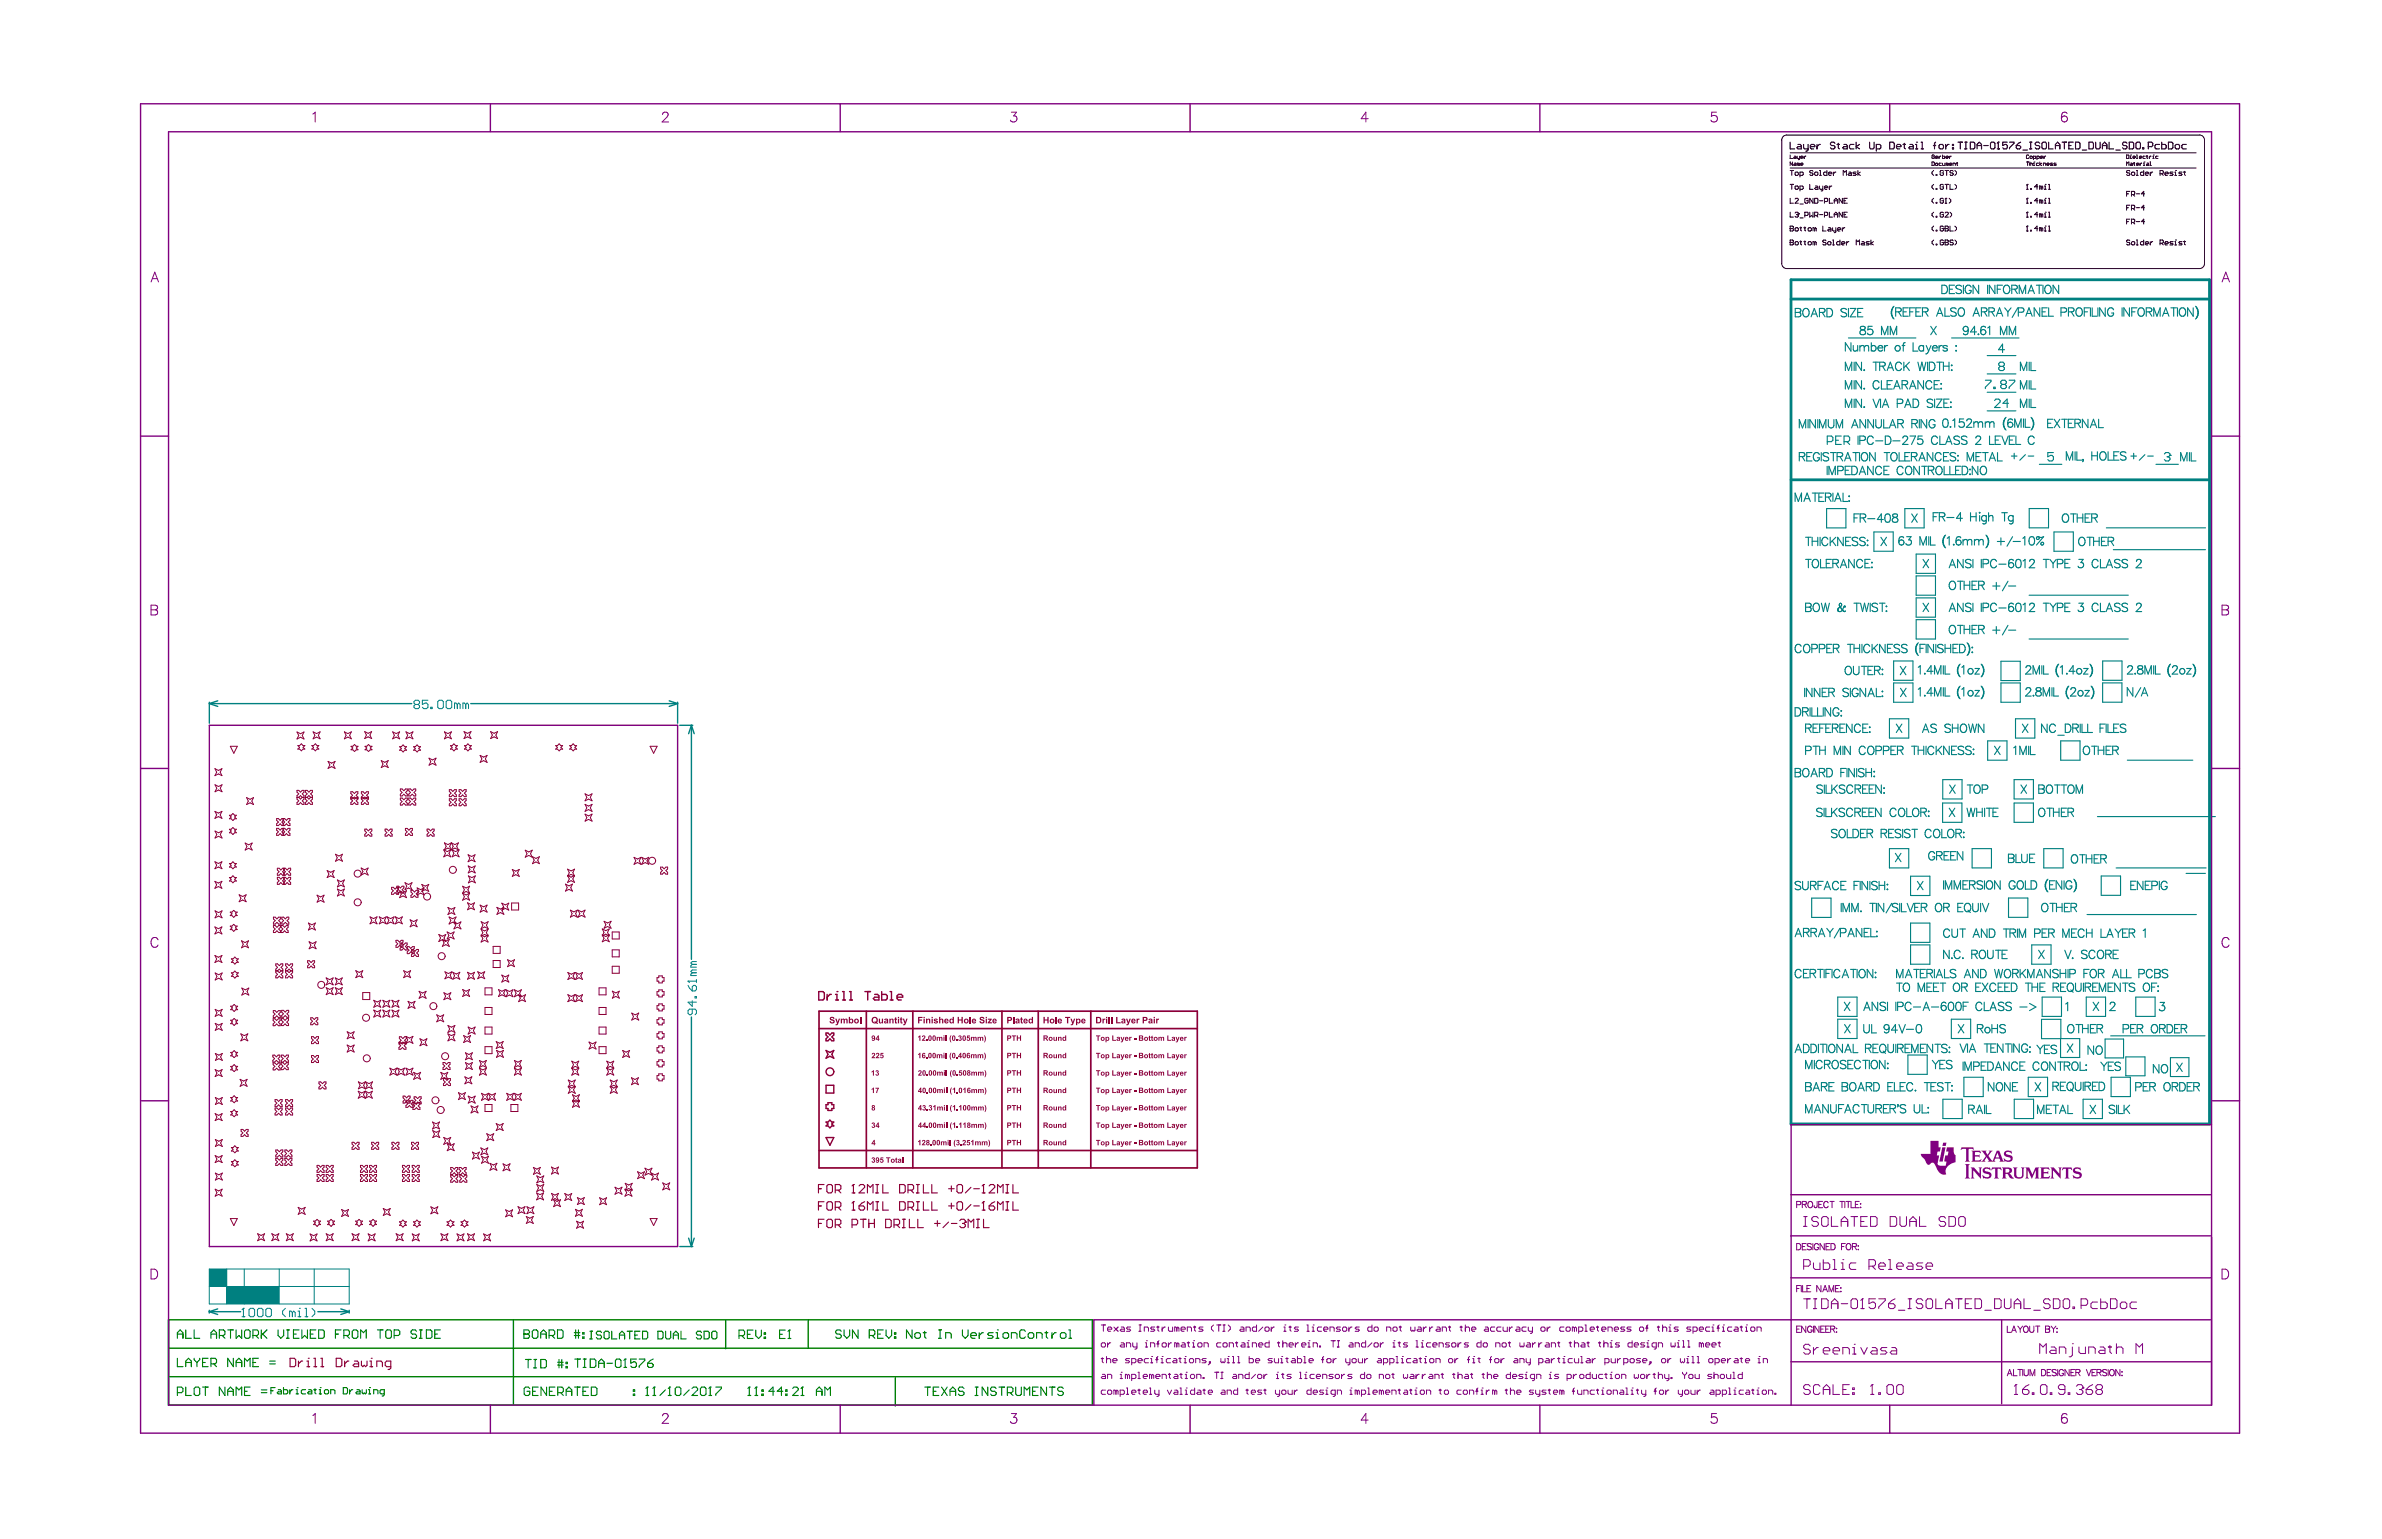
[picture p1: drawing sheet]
<svg xmlns="http://www.w3.org/2000/svg" width="432mm" height="279mm" viewBox="0 0 432 279" stroke-linecap="round" stroke-linejoin="round" font-family="sans-serif">
<g fill="none" stroke="#000" stroke-width=".18">
<path d="M323.3 24.7l.6-.2h74.8a.89 .89 0 0 1 .9 .9v22.4a.89 .89 0 0 1-.9 .9h-74.8a.89 .89 0 0 1-.9-.9v-22.4zM324.5 30.5h73.6M324.5 27.7h73.6M324.5 28.1v.6h.4M324.5 36v.8h.6M324.5 38.5v.9h.6M324.5 33.4h.6M324.5 30.9h.6M324.8 30.9v.9M324.8 33.4v.9M324.9 29.4v.6l-.4-.6v.6M325.3 28.3l.3 .1v.3h-.3l-.2-.1 .2-.1h.3"/>
<path d="M325.3 29.6l.3 .1v.3h-.3l-.2-.1 .2-.1h.3M325.4 38.6l.1-.1h.3l.2 .3M325.4 36.1l.1-.1h.3l.2 .1v.2l-.6 .5h.6M325.5 31.2h.3l.2 .2v.3l-.2 .1h-.3l-.1-.1v-.3zM325.5 33.7h.3l.2 .2v.3l-.2 .1h-.3l-.1-.1v-.3zM325.7 38.9h.1M325.8 28.3l.1 .4h.3M325.8 38.9l.2 .2-.2 .3h-.3l-.1-.2M326 29.7l.1-.1 .1 .1v.3M326 29.7l-.2-.1v.4M326 29.7v.3M326 38.8h.1"/>
<path d="M326 38.8l-.2 .1M326.2 28.3v.5l-.2 .1M326.3 37h.6M326.3 39.5h.6M326.3 34.3h.4l.2-.1v-.3l-.2-.2h-.4v.9M326.3 31.8h.4l.2-.1v-.3l-.2-.2h-.4v.9M326.4 28.5h.4l-.1-.2-.3 .1 .1 .3h.2M326.4 29.8h.4l-.1-.2-.3 .1 .1 .3h.2M327 28.3v.4M327.2 39.1h.4l.2-.2v-.3l-.2-.1h-.4v.9M327.4 28.3l-.4 .2M327.8 36.1l-.2-.1h-.3l-.1 .1v.6l.1 .1h.3l.2-.1v-.3h-.3"/>
<path d="M328.1 33.4v.9h.6M328.1 38.5v.9l.3-.3 .3 .3v-.9M328.7 31.1l-.2-.2h-.3l-.1 .2 .1 .3h.3l.2 .1-.2 .3h-.3l-.1-.1M328.7 36v.8l-.6-.8v.8M329 39.1h.4l.1-.2v-.3l-.1-.1h-.4v.9M329 36h.4l.1 .1v.6l-.1 .1h-.4zM329.1 31.2h.3l.1 .2v.3l-.1 .1h-.3l-.1-.1v-.3zM329.1 33.7h.3l.1 .2v.4h-.4l-.1-.1 .1-.2h.4M329.2 39.1l.3 .3M329.8 38.9h.6M329.8 36.4h.6M329.8 33.7v.5l.2 .1h.4"/>
<path d="M329.8 30.9h.2v.9M329.8 31.8h.3M330.4 33.7v.8l-.3 .1M330.7 34h.6l-.1-.3h-.3l-.2 .2v.3l.2 .1h.3M330.7 39.1h.5l.1-.2v-.3l-.1-.1h-.5v.9M330.7 36.5h.5l.1-.1v-.3l-.1-.1h-.5v.8M331.2 30.9v.9h-.5l-.1-.1v-.3l.1-.2h.5M331.5 31.5h.6l-.2-.3h-.3l-.1 .2v.3l.1 .1h.3M331.6 38.5v.9h.6M331.6 36v.8h.6M331.6 33.7v.6M332.1 33.7l-.5 .3"/>
<path d="M332.4 31.2v.6M332.5 38.9h.6M332.5 36.4h.6M332.5 36.8v-.5l.3-.3 .3 .3v.5M332.5 39.4v-.6l.3-.3 .3 .3v.6M332.8 31.2l-.4 .3M334 36v.8l-.6-.8v.8M334 38.5v.9l-.6-.9v.9M334.1 31.8v-.9l.3 .3 .3-.3v.9M334.3 38.9h.3M334.3 36.4h.3M334.9 38.5h-.6v.9h.6"/>
<path d="M334.9 36h-.6v.8h.6M335.2 31.2h.3l.1 .2v.4h-.4l-.2-.1 .2-.2h.4M336.5 31.2h-.4l-.2 .2 .2 .1h.2l.2 .2-.2 .1h-.4M336.8 30.9v.9M337.2 31.2l-.4 .3 .4 .3M350.2 29.4l.5 .1-.2 .5h-.3zM350.5 38.5l-.3 .3v.3l.3 .3M350.5 30.9l-.3 .3v.3l.3 .3M350.5 33.4l-.3 .3v.3l.3 .3M350.5 36l-.3 .3v.2l.3 .3M350.7 28.2l-.2-.1-.3 .1 .1 .5 .4-.1v-.2h-.3M350.9 28.5h.4l-.1-.2-.3 .1 .1 .3h.2"/>
<path d="M350.9 29.7l.3-.1 .1 .3-.3 .1zM351 31.7h.1v.1h-.1zM351 34.2h.1v.1h-.1zM351 36.7h.1v.1h-.1zM351 39.2h.1v.2h-.1zM351.5 28.3v.4M351.8 28.3l-.3 .2M351.9 29.6l-.4 .1 .1 .3h.3M352.1 28.1v.6h.3l.2-.3-.5-.1M352.1 29.6l.1 .4h.4v-.4M352.3 36.1l-.1-.1h-.3l-.2 .1v.6l.2 .1h.3l.1-.1v-.3h-.3M352.3 38.6l-.1-.1h-.3l-.2 .1v.6l.2 .2h.3l.1-.2v-.3h-.3"/>
<path d="M352.3 31.1l-.1-.2h-.3l-.2 .2v.6l.2 .1h.3l.1-.1v-.3h-.3M352.3 33.6l-.1-.2h-.3l-.2 .2v.6l.2 .1h.3l.1-.1v-.3h-.3M352.6 38.6l.1-.1h.3l.2 .1v.2l-.6 .6h.6M352.6 36.8h.3M352.6 33.4h.6M352.6 30.9h.6M352.7 36h.1M352.7 36v.8M352.7 36l-.1 .1M352.8 28.5h.4l-.1-.2-.3 .1 .1 .3h.2M352.9 30.9v.9M352.9 33.4v.9"/>
<path d="M353 29.7l.1-.1 .1 .1v.3M353 29.7l-.2-.1v.4M353 29.7v.3M353.3 36l.3 .3v.2l-.3 .3M353.4 29.8h.4l-.1-.2-.3 .1 .1 .3h.2M353.4 28.3v.4M353.5 38.5l.3 .3v.3l-.3 .3M353.5 33.4v.9h.6M353.7 28.3l-.3 .2M354 30v-.4l.5 .1v.3M354.1 31.1l-.2-.2h-.3l-.1 .2 .1 .3h.3l.2 .1-.2 .3h-.3l-.1-.1M354.4 33.4l.3 .3v.3l-.3 .3"/>
<path d="M354.4 30.9l.3 .3v.3l-.3 .3M354.7 29.6h.2M354.8 29.5l.1 .5M367.3 39.4h.3M367.3 36.8h.3M367.3 34.3h.3M367.3 29.4h.5M367.5 38.5h.1M367.5 36h.1M367.5 33.4h.1M367.5 33.4v.9M367.5 36v.8"/>
<path d="M367.5 38.5v.9M367.5 38.5l-.2 .1M367.5 36l-.2 .1M367.5 33.4l-.2 .2M367.6 29.4v.6M367.8 28.2l-.1-.1-.4 .1 .2 .5 .3-.1M368 28.4l.3-.1 .1 .3-.3 .1zM368 29.7l.3-.1 .1 .4M368 29.4v.6M368.1 39.2h.1v.2h-.1zM368.1 36.7h.1v.1h-.1zM368.1 34.2h.1v.1h-.1z"/>
<path d="M368.6 28.7h.3l.1-.3-.4-.1v.6M368.6 29.6h.1v.4M368.6 30h.2M368.7 29.4h.1M369.2 28.7h.4l.1-.3-.5-.1v.6M369.4 38.9h-.6l.5-.4v.9M369.4 36.4h-.6l.5-.4v.8M369.4 33.9h-.6l.5-.5v.9M369.6 29.6l-.5 .1 .1 .3h.4M369.8 29.4v.6M369.9 28.5h.4l-.1-.2-.3 .1 .1 .3h.2M370 33.9l-.3-.2v.6"/>
<path d="M370 36.4l-.3-.1v.5M370 38.9l-.3-.1v.6M370 33.9v.4M370 36.4v.4M370 38.9v.5M370 38.9l.2-.1 .1 .1v.5M370 33.9l.2-.2 .1 .2v.4M370 36.4l.2-.1 .1 .1v.4M370.1 29.6l-.3 .2 .3 .2M370.4 30v-.4l.4 .1v.3M370.5 28.3v.4M370.6 39.4h.3"/>
<path d="M370.6 36.8h.3M370.6 38.8h.1v.6M370.6 33.7h.1v.6M370.6 36.3h.1v.5M370.6 34.3h.3M370.7 38.5h.1M370.7 36h.1M370.7 33.4h.1M370.8 28.3l-.3 .2M371 29.8h.5l-.1-.2-.4 .1 .2 .3h.2M371.3 39.4h.3M371.3 38.5h.2v.9"/>
<path d="M371.3 36.8h.3M371.3 36h.2v.8M371.3 33.4h.2v.9M371.3 34.3h.3M372.1 29.6l-.4 .1 .4 .2-.4 .1M372.7 29.6l-.4 .1 .4 .2-.4 .1M385.5 28.1l.4 .1-.1 .5h-.3zM385.5 30v-.6l.2 .2 .2-.2v.6M385.5 37.7h.3M385.5 35.1h.3M386.1 31.1l-.2-.2h-.3l-.1 .2 .1 .3h.3l.2 .1-.2 .3h-.3l-.1-.1M386.1 34.7h-.6v.9"/>
<path d="M386.1 37.2h-.6v.9M386.1 39.7h-.6v.9M386.1 28.7h.2M386.1 28.3h.1v.4M386.2 28.1h.1M386.2 29.6l.4 .1v.3h-.4l-.1-.1 .1-.1h.4M386.4 35.3h.4l.2-.2v-.3l-.2-.1h-.4v.9M386.4 37.8h.4l.2-.1v-.3l-.2-.2h-.4v.9M386.5 31.2h.3l.2 .2v.3l-.2 .1h-.3l-.1-.1v-.3zM386.7 28.5h.4l-.1-.2-.3 .1 .1 .3h.2M386.7 37.8l.3 .3M386.7 35.3l.3 .3"/>
<path d="M386.8 29.6h.2M386.9 29.5l.1 .5M387.3 30.9h.1v.9M387.3 31.8h.3M387.3 37.7h.6M387.3 35.1h.6M387.3 28.7h.2M387.3 28.1h.1v.6M387.3 29.8h.4l-.1-.2-.3 .1v.2l.3 .1M387.8 28.5h.4l-.1-.2-.3 .1 .1 .3h.2M387.9 29.6v.4M388.2 29.6l-.3 .2"/>
<path d="M388.6 29.6h.1v.4M388.6 30h.2M388.6 30.9v.9h-.4l-.2-.1v-.3l.2-.2h.4M388.7 29.4h.1M388.8 35.1h-.6l.4-.4v.9M388.8 37.7h-.6l.4-.5v.9M388.9 28.3l-.4 .1 .1 .3h.3M388.9 31.5h.6l-.2-.3h-.3l-.1 .2v.3l.1 .1h.3M389.1 28.3h.2M389.2 29.6l.3 .1v.3h-.3l-.1-.1 .1-.1h.3M389.2 28.2l.1 .5M389.6 28.3v.4"/>
<path d="M389.7 30h.2M389.7 29.4h.1v.6M389.8 31.2v.6M389.9 28.3l-.3 .2M390.2 31.2l-.4 .3M390.3 28.7h.2M390.3 28.3h.1v.4M390.4 28.1h.1M391.2 28.3l-.4 .1 .1 .3h.3M391.6 31.5h.4l.2-.1v-.3l-.2-.2h-.4v.9M391.9 31.5l.3 .3M392.5 31.5h.5l-.1-.3h-.3l-.1 .2v.3l.1 .1h.3"/>
<path d="M393.9 31.2h-.4l-.2 .2 .2 .1h.3l.1 .2-.1 .1h-.5M394.2 31.8h.3M394.2 31.2h.2v.6M394.4 30.9h.1M395.6 31.2h-.5l-.1 .2 .6 .3-.2 .1h-.4M395.9 31.2h.2M396 31.1v.6l.1 .1M324.5 41.4h.1M324.5 44h.1M324.5 41h.5l.1 .1-.1 .3 .1 .3-.1 .2h-.5zM324.5 43.5h.5l.1 .2-.1 .3 .1 .3-.1 .1h-.5zM324.5 41.4h.5"/>
<path d="M324.5 44h.5M325.4 44l.1-.2h.3l.2 .2v.3l-.2 .1h-.3l-.1-.1zM325.5 41.3h.3l.2 .1v.3l-.2 .2h-.3l-.1-.2v-.3zM326.3 41.3h.3M326.3 43.8h.3M326.4 41.1v.6l.2 .2M326.4 43.7v.6l.2 .1M327 41.3h.3M327 43.8h.3M327.2 41.1v.6l.1 .2M327.2 43.7v.6l.1 .1M327.9 41.3h.3l.2 .1v.3l-.2 .2h-.3l-.1-.2v-.3z"/>
<path d="M327.9 43.8h.3l.2 .2v.3l-.2 .1h-.3l-.1-.1v-.3zM329 41.4l-.3-.1v.6M329 44l-.3-.2v.6M329 41.4v.5M329 44v.4M329 41.4l.1-.1 .1 .1v.5M329 44l.1-.2 .1 .2v.4M330.4 41v.9h.6M331 43.7l-.1-.2h-.3l-.2 .3 .2 .2h.3l.1 .3-.1 .1h-.3l-.2-.1M331.3 44l.2-.2h.3l.1 .2v.3l-.1 .1h-.3l-.2-.1zM331.5 41.3h.3l.1 .1v.5h-.4l-.2-.2 .2-.1h.4M332.2 41.3v.4l.2 .2h.4"/>
<path d="M332.2 44.4h.3M332.2 43.5h.2v.9M332.8 41.3v.7l-.3 .2M333.1 41.6h.6l-.2-.3h-.3l-.1 .1v.3l.1 .2h.3M333.5 43.5v.9h-.4l-.2-.1v-.3l.2-.2h.4M333.8 44.1h.6l-.1-.3h-.3l-.2 .2v.3l.2 .1h.3M334 41.3v.6M334.4 41.3l-.4 .3M334.7 43.8v.6M335.2 43.8l-.5 .3M336.5 44.4v-.9l.3 .3 .3-.3v.9M337.5 43.8h.3l.2 .2v.4h-.5l-.1-.1 .1-.2h.5"/>
<path d="M338.9 43.8h-.5l-.1 .2 .6 .3-.2 .1h-.4M339.2 43.5v.9M339.6 43.8l-.4 .3 .4 .3M350.5 41l-.3 .3v.3l.3 .3M350.5 43.5l-.3 .3v.3l.3 .3M351 41.7h.1v.2h-.1zM351 44.3h.1v.1h-.1zM352.3 41.1l-.1-.1h-.3l-.2 .1v.6l.2 .2h.3l.1-.2v-.3h-.3M352.3 43.7l-.1-.2h-.3l-.2 .2v.6l.2 .1h.3l.1-.1v-.3h-.3M352.6 41.4h.1M352.6 44h.1M352.6 41h.4l.2 .1-.2 .3 .2 .3-.2 .2h-.4z"/>
<path d="M352.6 43.5h.4l.2 .2-.2 .3 .2 .3-.2 .1h-.4zM352.6 41.4h.4M352.6 44h.4M353.5 41v.9h.6M354.1 43.7l-.2-.2h-.3l-.1 .3 .1 .2h.3l.2 .3-.2 .1h-.3l-.1-.1M354.4 41l.3 .3v.3l-.3 .3M354.4 43.5l.3 .3v.3l-.3 .3M367.3 41.9h.3M367.5 41h.1M367.5 41v.9M367.5 41l-.2 .1M368.1 41.7h.1v.2h-.1z"/>
<path d="M369.4 41.4h-.6l.5-.4v.9M370 41.4l-.3-.1v.6M370 41.4v.5M370 41.4l.2-.1 .1 .1v.5M370.6 41.3h.1v.6M370.6 41.9h.3M370.7 41h.1M371.3 41h.2v.9M371.3 41.9h.3M385.5 40.2h.3M386.1 43.7l-.2-.2h-.3l-.1 .3 .1 .2h.3l.2 .3-.2 .1h-.3l-.1-.1M386.4 44l.1-.2h.3l.2 .2v.3l-.2 .1h-.3l-.1-.1z"/>
<path d="M386.4 40.3h.4l.2-.1v-.3l-.2-.2h-.4v.9M386.7 40.3l.3 .3M387.3 44.4h.3M387.3 43.5h.1v.9M387.3 40.2h.6M388.6 43.5v.9h-.4l-.2-.1v-.3l.2-.2h.4M388.8 40.2h-.6l.4-.5v.9M388.9 44.1h.6l-.2-.3h-.3l-.1 .2v.3l.1 .1h.3M389.8 43.8v.6M390.2 43.8l-.4 .3M391.6 44.1h.4l.2-.1v-.3l-.2-.2h-.4v.9M391.9 44.1l.3 .3"/>
<path d="M392.5 44.1h.5l-.1-.3h-.3l-.1 .2v.3l.1 .1h.3M393.9 43.8h-.4l-.2 .2 .2 .1h.3l.1 .2-.1 .1h-.5M394.2 44.4h.3M394.2 43.8h.2v.6M394.4 43.5h.1M395.6 43.8h-.5l-.1 .2 .6 .3-.2 .1h-.4M395.9 43.8h.2M396 43.7v.6l.1 .1"/>
</g>
<g fill="none" stroke="#000" stroke-width=".2">
<path d="M324.5 25.8v1.2h.8M325.9 26.2h.4l.2 .2v.6h-.6l-.2-.2 .2-.2h.6M326.9 26.2v.6l.3 .2h.6M327.8 26.2v1l-.2 .2h-.2M328.2 26.6h.8v-.2l-.2-.2h-.4l-.2 .2v.4l.2 .2h.4M329.4 26.2v.8M330 26.2h-.2l-.4 .4M332.6 26l-.2-.2h-.4l-.2 .2v.2l.2 .2h.4l.2 .2v.2l-.2 .2h-.4l-.2-.2M333 26.2h.4M333.2 26v.8l.2 .2M334.3 26.2h.4l.2 .2v.6h-.6l-.3-.2 .3-.2h.6M336.1 26.2h-.6l-.2 .2v.4l.2 .2h.6"/>
<path d="M336.5 25.8v1.2M337.1 26.2l-.6 .4 .6 .4M338.9 25.8v1l.2 .2h.4l.2-.2v-1M340.1 27h.6l.2-.2v-.4l-.2-.2h-.6v1.2M342.6 25.8h.6l.2 .2v.8l-.2 .2h-.6zM343.8 26.6h.8v-.2l-.2-.2h-.4l-.2 .2v.4l.2 .2h.4M345 26.2h.4M345.2 26v.8l.2 .2M346.2 26.2h.4l.2 .2v.6h-.6l-.2-.2 .2-.2h.6M347.2 27h.4M347.2 26.2h.2v.8M347.4 25.8h.1"/>
<path d="M348.2 27h.5M348.2 25.8h.3v1.2M350.5 26.4h.4M350.9 25.8l-.2 .2v1M351.7 26.2h.4l.2 .2v.4l-.2 .2h-.4l-.2-.2v-.4zM352.7 26.2v.8M353.3 26.2h-.2l-.4 .4M353.9 26.8h.2v.2h-.2zM353.9 26.2h.2v.2h-.2zM354.9 25.8h.9M355.3 25.8v1.2M356.2 27h.4"/>
<path d="M356.2 25.8h.4M356.4 25.8v1.2M357.2 25.8h.6l.2 .2v.8l-.2 .2h-.6zM358.4 26.4h.8M358.4 27v-.8l.4-.4 .4 .4v.8M359.6 26.4h.8M360.8 26l.2-.2h.4l.2 .2v.8l-.2 .2h-.4l-.2-.2zM362 27h.4M362.2 25.8h.1M362.2 25.8v1.2M362.2 25.8l-.2 .2M363.9 25.8h-.8v.6l.4-.2h.2l.2 .2v.4l-.2 .2h-.4l-.2-.2"/>
<path d="M364.3 25.8h.8v.2l-.8 .8v.2M365.5 26.4h.6l.2 .2v.2l-.2 .2h-.4l-.2-.2zM366.3 25.8l-.8 .6M366.7 27.2h.8M367.9 27h.4M367.9 25.8h.4M368.1 25.8v1.2M369.8 26l-.3-.2h-.4l-.2 .2v.2l.2 .2h.4l.3 .2-.3 .4h-.4l-.2-.2M370.2 26l.2-.2h.4l.2 .2v.8l-.2 .2h-.4l-.2-.2zM371.4 25.8v1.2h.8M372.6 26.4h.8M372.6 27v-.8l.4-.4 .4 .4v.8"/>
<path d="M373.8 25.8h.8M374.2 25.8v1.2M375 26.4h.4M375.8 25.8h-.8v1.2h.8M376.2 25.8h.7l.2 .2v.8l-.2 .2h-.7zM377.5 27.2h.8M378.7 25.8h.6l.2 .2v.8l-.2 .2h-.6zM379.9 25.8v1l.2 .2h.4l.2-.2v-1M381.1 26.4h.8M381.1 27v-.8l.4-.4 .4 .4v.8M382.3 25.8v1.2h.8M383.5 27.2h.9"/>
<path d="M385.6 26l-.2-.2h-.4l-.2 .2v.2l.2 .2h.4l.2 .2-.2 .4h-.4l-.2-.2M386 25.8h.6l.2 .2v.8l-.2 .2h-.6zM387.2 26l.2-.2h.4l.2 .2v.8l-.2 .2h-.4l-.2-.2zM388.4 26.8h.2v.2h-.2zM389.4 26.6h.6l.2-.2v-.4l-.2-.2h-.6v1.2M391.5 26.2h-.6l-.3 .2v.4l.3 .2h.6M391.9 25.8v1.2h.6l.2-.2v-.4l-.2-.2h-.6M393.1 25.8h.6l.2 .2v.8l-.2 .2h-.6zM394.5 26.2h.4l.2 .2v.4l-.2 .2h-.4l-.2-.2v-.4zM396.3 26.2h-.6l-.2 .2v.4l.2 .2h.6"/>
</g>
<path d="M30.5 239.3h167.5v15.5h-167.5zM93.1 239.3v15.5M131.6 239.4v5.1M146.5 239.3v5.2M30.5 249.6h167.5M30.5 244.5h167.5M162.3 249.8v5.1" fill="none" stroke="#008000" stroke-width=".25"/>
<g fill="none" stroke="#008000" stroke-width=".2">
<path d="M32.2 242.7v-1.1l.5-.5 .5 .5v1.1M32.2 246.3v1.5h1M32.2 252.5h.7l.3-.2v-.5l-.3-.3h-.7v1.5M32.2 241.9h1M33.7 241.1v1.6h1M33.7 247.8v-1l.5-.5 .5 .5v1M33.7 251.5v1.5h1M33.7 247h1M35.2 241.1v1.6h1M35.2 251.8l.2-.3h.6l.2 .3v1l-.2 .2h-.6l-.2-.2zM35.2 246.3v.2l.5 .5M35.7 247v.8"/>
<path d="M36.2 246.3v.2l-.5 .5M36.7 251.5h1M36.7 247h.5M37.2 251.5v1.5M37.7 246.3h-1v1.5h1M38.2 241.9h1.1M38.2 247.3h.8l.3-.3v-.5l-.3-.2h-.8v1.5M38.2 242.7v-1.1l.5-.5 .6 .5v1.1M38.7 247.3l.6 .5M39.8 242.1h.7l.3-.2v-.5l-.3-.3h-.7v1.6M40.3 242.1l.5 .6M40.8 251.5v1.5l-1-1.5v1.5"/>
<path d="M41.3 241.1h1M41.3 253v-1l.5-.5 .5 .5v1M41.3 252.3h1M41.8 241.1v1.6M42.3 246.3v1.5l-1-1.5v1.5M42.8 241.1v1.6l.5-.6 .5 .6v-1.6M42.8 247.8v-1l.5-.5 .5 .5v1M42.8 253v-1.5l.5 .5 .5-.5v1.5M42.8 247h1M44.3 252.3h.5M44.3 247.8v-1.5l.5 .5 .5-.5v1.5M44.6 241.1h.5l.2 .3v1l-.2 .3h-.5l-.3-.3v-1z"/>
<path d="M45.3 251.5h-1v1.5h1M45.8 242.1h.8l.3-.2v-.5l-.3-.3h-.8v1.6M45.8 247h.6M46.4 242.1l.5 .6M46.9 246.3h-1.1v1.5h1.1M47.4 252.5h1M47.4 252h1M47.4 241.1v1.6M47.6 241.9l.8 .8M48.4 241.1l-1 1M48.9 247.3h1M48.9 246.8h1"/>
<path d="M49.1 252.2h.4M49.9 251.6h-.8v1.1M50.4 241.1v1l.5 .6 .5-.6v-1M50.4 252h.4l.2 .2v.5h-.6l-.1-.2 .1-.1h.6M51.4 251.6v1.1h.6l.2-.2v-.3l-.2-.2h-.6M51.9 242.7h.5M51.9 241.1h.5M52.2 241.1v1.6M52.5 252v.7M53.1 252h-.2l-.4 .4M53.2 241.9h.5M53.7 252h.2v.7"/>
<path d="M53.7 252.7h.4M53.9 251.6h.1M54.2 241.1h-1v1.6h1M54.7 241.1v1.6l.5-.6 .5 .6v-1.6M55.4 252h-.6l-.2 .2v.3l.2 .2h.6M56 252h.3l.2 .2v.5h-.5l-.2-.2 .2-.1h.5M56.2 241.9h.5M56.9 252h.4M57.1 251.8v.7l.2 .2M57.3 241.1h-1.1v1.6h1.1M57.8 241.1h.7l.3 .3v1l-.3 .3h-.7zM57.9 252h.1v.7"/>
<path d="M57.9 252.7h.3M58 251.6h.1M59 252h.4l.2 .2v.3l-.2 .2h-.4l-.2-.2v-.3zM60 252.7v-.7h.5l.2 .2v.5M60.8 241.9h.5M61.8 241.1h-1v1.6M62.2 251.6h.6l.2 .2v.7l-.2 .2h-.6zM62.3 242.1h.8l.2-.2v-.5l-.2-.3h-.8v1.6M62.8 242.1l.5 .6M63.4 252v.7M63.9 252h-.1l-.4 .4M64.1 241.1h.5l.3 .3v1l-.3 .3h-.5l-.3-.3v-1z"/>
<path d="M64.7 252h.4l.2 .2v.5h-.6l-.2-.2 .2-.1h.6M65.4 242.7v-1.6l.5 .5 .5-.5v1.6M65.7 252v.5l.1 .2 .2-.2 .2 .2 .2-.2v-.5M66.8 252h.2v.7M66.8 252.7h.4M67 251.6h.1M67.7 252.7v-.7h.6l.2 .2v.5M68.4 241.1h1M68.9 241.1v1.6M69.6 252.7h-.5l-.2-.2v-.3l.2-.2h.5v.9l-.3 .2M70.2 241.1h.5l.3 .3v1l-.3 .3h-.5l-.3-.3v-1zM71.5 242.1h.7l.3-.2v-.5l-.3-.3h-.7v1.6"/>
<path d="M75.5 241.4l-.2-.3h-.5l-.3 .3v.2l.3 .3h.5l.2 .2v.3l-.2 .3h-.5l-.3-.3M76 242.7h.5M76 241.1h.5M76.3 241.1v1.6M77.3 241.1h.8l.2 .3v1l-.2 .3h-.8zM78.8 241.9h.5M79.8 241.1h-1v1.6h1M95 241.9h.1M95 241.1h.7l.3 .3v.2l-.3 .3 .3 .2v.3l-.3 .3h-.7zM95 241.9h.7M95.2 246.5h1.1M95.8 246.5v1.5"/>
<path d="M96 251.8l-.2-.3h-.5l-.3 .3v1l.3 .2h.5l.2-.2v-.5h-.5M96.5 241.4l.2-.3h.6l.2 .3v1l-.2 .3h-.6l-.2-.3zM96.5 252.3h.6M96.8 246.5h.5M96.8 248h.5M97 246.5v1.5M97.6 251.5h-1.1v1.5h1.1M98 241.9h1M98 242.7v-1.1l.5-.5 .5 .5v1.1M98 246.5h.8l.2 .3v1l-.2 .2h-.8zM99.1 251.5v1.5l-1-1.5v1.5M99.5 242.1h.8l.3-.2v-.5l-.3-.3h-.8v1.6"/>
<path d="M99.6 252.3h.5M100 242.1l.6 .6M100.6 251.5h-1v1.5h1M101.1 241.1h.7l.3 .3v1l-.3 .3h-.7zM101.1 247h1M101.1 247.5h1M101.1 252.5h.8l.2-.2v-.5l-.2-.3h-.8v1.5M101.3 246.5v1.5M101.6 252.5l.5 .5M101.8 246.5v1.5M102.6 247.8h.3v.2h-.3zM102.6 247h.3v.3h-.3z"/>
<path d="M102.6 252.3h1M102.6 253v-1l.5-.5 .5 .5v1M104.1 241.6h1M104.1 242.1h1M104.2 251.5h1M104.2 246.4h1M104.4 241.1v1.6M104.7 251.5v1.5M104.7 246.4v1.5M104.9 241.1v1.6M105.6 242.4h.3v.3h-.3zM105.6 241.6h.3v.3h-.3z"/>
<path d="M105.7 252.3h.5M105.7 246.4h.5M105.7 247.9h.5M106 246.4v1.5M106.7 251.5h-1v1.5h1M106.9 241.4h.5M106.9 242.8h.5M107 246.4h.8l.2 .3v1l-.2 .2h-.8zM107.2 241.4v1.4M107.2 251.5h.8l.2 .3v1l-.2 .2h-.8zM108.5 247.9v-1l.5-.5 .5 .5v1M108.5 247.2h1"/>
<path d="M109 241.6l-.2-.2h-.5l-.2 .2v.2l.2 .3h.5l.2 .2v.2l-.2 .3h-.5l-.2-.3M109.7 241.4h.5l.2 .2v.9l-.2 .3h-.5l-.2-.3v-.9zM110 247.2h1.1M110.9 241.4v1.4h.9M111.8 246.4h.5l.3 .3v1l-.3 .2h-.5l-.2-.2v-1zM112.3 242.1h.9M112.3 242.8v-1l.5-.4 .4 .4v1M113.1 247.9h.5M113.3 246.4h.1M113.3 246.4v1.5M113.3 246.4l-.2 .3M113.7 241.4h.9"/>
<path d="M114.2 241.4v1.4M114.8 252.8h.3v.2h-.3zM114.8 252h.3v.3h-.3zM115.1 242.1h.4M115.4 246.4h-1.1v.8l.6-.3h.2l.3 .3v.5l-.3 .2h-.5l-.3-.2M115.9 246.4h1v.3l-1 1v.2M116 241.4h-.9v1.4h.9M116.5 241.4h.7l.2 .2v.9l-.2 .3h-.7zM117.1 253h.5M117.3 251.5h.1M117.3 251.5v1.5M117.3 251.5l-.2 .3"/>
<path d="M117.4 247.2h.8l.2 .2v.3l-.2 .2h-.6l-.2-.2zM118.3 253h.6M118.4 246.4l-.5 .3-.5 .5M118.6 251.5h.1M118.6 251.5v1.5M118.6 251.5l-.3 .3M119.3 241.4h.7l.2 .2v.9l-.2 .3h-.7zM120.6 252l-1 1M120.7 241.4v1.1l.2 .3h.5l.2-.3v-1.1M121.1 253h.5M121.4 251.5h.1M121.4 251.5v1.5"/>
<path d="M121.4 251.5l-.3 .3M122.1 242.1h.9M122.1 242.8v-1l.4-.4 .5 .4v1M122.4 251.8l.3-.3h.5l.2 .3v1l-.2 .2h-.5l-.3-.2zM123.4 241.4v1.4h1M124.9 252l-1 1M125.4 251.8l.3-.3h.5l.3 .3v.2l-1.1 1h1.1M127 251.8l.2-.3h.5l.3 .3v1l-.3 .2h-.5l-.2-.2zM127.2 241.6l-.3-.2h-.4l-.3 .2v.2l.3 .3h.4l.3 .2v.2l-.3 .3h-.4l-.3-.3M127.6 241.4h.7l.3 .2v.9l-.3 .3h-.7zM128.5 253h.5M128.7 251.5h.1"/>
<path d="M128.7 251.5v1.5M128.7 251.5l-.2 .3M129 241.6l.3-.2h.4l.3 .2v.9l-.3 .3h-.4l-.3-.3zM129.8 251.5h1v.3l-1 1v.2M134 242.2h.7l.3-.3v-.5l-.3-.2h-.7v1.5M134.5 242.2l.5 .5M135.5 241.9h.5M135.6 253h.5M135.8 251.5h.1M135.8 251.5v1.5M135.8 251.5l-.2 .3M136.5 241.2h-1v1.5h1"/>
<path d="M136.8 253h.5M137 241.2v1l.5 .5 .5-.5v-1M137.1 251.5h.1M137.1 251.5v1.5M137.1 251.5l-.3 .3M138.1 252.8h.3v.2h-.3zM138.1 252h.3v.3h-.3zM138.5 241.7h.3v.2h-.3zM138.5 242.4h.3v.3h-.3zM140.4 252.3h-1l.7-.8v1.5M141.3 241.9h.5M141.9 252.3h-1l.8-.8v1.5"/>
<path d="M142.3 241.2h-1v1.5h1M142.4 252.8h.3v.2h-.3zM142.4 252h.3v.3h-.3zM142.8 242.7h.5M143.1 241.2h.1M143.1 241.2v1.5M143.1 241.2l-.3 .2M143.7 251.8l.2-.3h.5l.3 .3v.2l-1 1h1M145.2 253h.5M145.5 251.5h.1M145.5 251.5v1.5M145.5 251.5l-.3 .3"/>
<path d="M148 252.3h1M148 253v-1l.5-.5 .5 .5v1M149.5 253v-1.5l.5 .5 .5-.5v1.5M152.5 241.4l-.3-.3h-.5l-.2 .3v.2l.2 .3h.5l.3 .2v.3l-.3 .3h-.5l-.2-.3M153 241.1v1l.5 .6 .5-.6v-1M155.5 241.1v1.6l-1-1.6v1.6M157.6 242.1h.7l.3-.2v-.5l-.3-.3h-.7v1.6M158.1 242.1l.5 .6M159.1 241.9h.5M160.1 241.1h-1v1.6h1M160.6 241.1v1l.5 .6 .5-.6v-1M162.1 242.4h.3v.3h-.3z"/>
<path d="M162.1 241.6h.3v.3h-.3zM165.3 241.1v1.6l-1-1.6v1.6M166.1 241.6h.5l.3 .3v.5l-.3 .3h-.5l-.3-.3v-.5zM167.4 241.6h.5M167.6 241.4v1l.3 .3M167.6 251.5h1.1M168.2 251.5v1.5M169.2 252.3h.5M170.2 242.7h.5M170.2 241.1h.5M170.2 251.5h-1v1.5h1M170.4 241.1v1.6"/>
<path d="M170.7 251.5l1 1.5M171.4 242.7v-1.1h.8l.2 .3v.8M171.7 251.5l-1 1.5M172.2 252.3h1M172.2 253v-1l.5-.5 .5 .5v1M174.5 241.1v1l.5 .6 .5-.6v-1M174.7 251.8l-.2-.3h-.5l-.3 .3v.2l.3 .3h.5l.2 .2v.3l-.2 .2h-.5l-.3-.2M176 242.1h1v-.2l-.3-.3h-.5l-.2 .3v.5l.2 .3h.5M176.8 251.5h.5M176.8 253h.5M177 251.5v1.5M177.5 241.6v1.1"/>
<path d="M178.3 241.6h-.3l-.5 .5M179.1 251.5v1.5l-1.1-1.5v1.5M180 241.6h-.7l-.3 .3 .3 .2h.5l.2 .3-.2 .3h-.8M180.6 242.7h.5M180.6 241.6h.2v1.1M180.6 251.8l-.3-.3h-.5l-.2 .3v.2l.2 .3h.5l.3 .2v.3l-.3 .2h-.5l-.2-.2M180.8 241.1h.1M181.1 251.5h1M181.6 251.5v1.5M182.1 241.6h.5l.2 .3v.5l-.2 .3h-.5l-.3-.3v-.5zM182.6 252.5h.8l.2-.2v-.5l-.2-.3h-.8v1.5M183.1 252.5l.5 .5"/>
<path d="M183.3 242.7v-1.1h.8l.3 .3v.8M184.1 251.5v1.3l.3 .2h.5l.2-.2v-1.3M185.7 253v-1.5l.5 .5 .5-.5v1.5M185.9 241.4l-.3-.3h-.5l-.2 .3v1l.2 .3h.5l.3-.3M186.6 241.6h.5l.3 .3v.5l-.3 .3h-.5l-.2-.3v-.5zM187.2 252.3h.5M187.9 242.7v-1.1h.8l.2 .3v.8M188.2 251.5h-1v1.5h1M189.4 241.6h.5M189.7 241.4v1l.2 .3M189.7 251.5v1.5l-1-1.5v1.5M190.2 251.5h1"/>
<path d="M190.7 241.6v1.1M190.7 251.5v1.5M191.5 241.6h-.3l-.5 .5M192.5 241.6h.5l.2 .3v.5l-.2 .3h-.5l-.3-.3v-.5zM192.8 251.8l-.3-.3h-.5l-.3 .3v.2l.3 .3h.5l.3 .2v.3l-.3 .2h-.5l-.3-.2M193.7 242.7h.5M193.7 241.1h.3v1.6"/>
</g>
<g fill="none" stroke="#008080" stroke-width=".2">
<path d="M325.4 55.9h.7l.3 .2 .1 .3-.4 .2a.4 .4 0 0 1 .4 .4 .4 .4 0 0 1-.4 .4h-.7zM325.4 56.6h.7M327.1 56a.76 .76 0 0 1 .9 .5 .76 .76 0 0 1-.5 .9 .79 .79 0 0 1-.7-.5 .79 .79 0 0 1 .3-.9zM328.3 57.4l.6-1.5 .6 1.5M328.5 56.9h.7M329.8 56.6h.9l.1-.2v-.3l-.3-.2h-.7v1.5M330.3 56.6l.5 .8M331.2 55.9h.5a.81 .81 0 0 1 .5 .8 .81 .81 0 0 1-.5 .7h-.5zM334.7 56.1a.57 .57 0 0 0-.5-.2 .57 .57 0 0 0-.5 .4l.2 .2 .7 .3 .1 .4a.67 .67 0 0 1-1 0M335.1 55.9v1.5M335.4 55.9h1l-1 1.5h1M336.8 56.6h.5"/>
<path d="M337.3 59.2a.31 .31 0 0 0 .2 .5 .55 .55 0 0 1 .6 .3 .55 .55 0 0 1-.1 .6l-.5 .1a.44 .44 0 0 1-.4-.5 .44 .44 0 0 1 .5-.4l.3-.1a.31 .31 0 0 0 .1-.5zM337.7 55.9h-.9v1.5h.9M339.4 59.2h-.7l-.1 .6a.54 .54 0 0 1 .8 0 .54 .54 0 0 1-.1 .8 .54 .54 0 0 1-.8-.2M343.1 56l-.2 .8 .3 .9M343.2 55.7l-.1 .2M343.2 55.7a1.58 1.58 0 0 0 0 2M343.2 57.7l.1 .1M343.3 55.5l-.1 .2M343.6 56.5h.9l.2-.2-.1-.3-.3-.2h-.7v1.5M344.1 56.5l.6 .8M345 56.5h.6M345.9 55.8h-.9v1.5h.9"/>
<path d="M346.2 56.5h.6M347.1 55.8h-.9v1.5M347.3 56.5h.6M348.2 55.8h-.9v1.5h.9M348.5 56.5h.9l.1-.2-.1-.3-.2-.2h-.7v1.5M349 56.5l.5 .8M350 59.2l1 1.5M351 59.2l-1 1.5M351 57.3l.6-1.5 .6 1.5M351.3 56.8h.7M352 51.7h.5a.81 .81 0 0 1 .5 .8 .81 .81 0 0 1-.5 .7h-.5zM352.6 55.8v1.5h.8"/>
<path d="M353.4 52.4h.5M354.3 51.7h-.9v1.5h.9M354.6 56a.57 .57 0 0 0-.5-.2 .57 .57 0 0 0-.5 .4l.1 .2 .8 .3 .1 .4a.67 .67 0 0 1-1 0M355.2 55.9a.76 .76 0 0 1 1 .5 .76 .76 0 0 1-.5 .9 .79 .79 0 0 1-.8-.5 .79 .79 0 0 1 .3-.9zM355.6 51.9a.57 .57 0 0 0-.6-.2 .57 .57 0 0 0-.4 .4l.1 .2 .7 .3 .2 .4a.67 .67 0 0 1-1 0M355.9 51.7v1.5M356.8 59.7a.72 .72 0 0 1-.6 1l-.3-.2M357.3 52.1a.56 .56 0 0 0-.6-.4 .56 .56 0 0 0-.5 .6v.4a.55 .55 0 0 0 .6 .5 .55 .55 0 0 0 .5-.5h-.3M357.7 57.3l.5-1.5 .6 1.5M357.9 56.8h.7M358.7 51.7v1.5l-1-1.5v1.5M359.2 56.5h.8l.2-.2-.1-.3-.3-.2h-.6v1.5"/>
<path d="M359.7 56.5l.5 .8M359.9 59.4a.45 .45 0 0 0-.6-.2l-.2 .3-.1 .7M360.3 51.7v1.5M360.3 59.5l.4-.3v1.5M360.5 56.5h.9l.1-.2v-.3l-.3-.2h-.7v1.5M361 56.5l.5 .8M361.6 51.7v1.5l-1-1.5v1.5M361.9 57.3l.6-1.5 .5 1.5M362.1 52.4h.5M362.1 56.8h.7M363 51.7h-.9v1.5M363.4 55.8l.6 .7"/>
<path d="M363.5 51.8a.76 .76 0 0 1 .9 .5 .76 .76 0 0 1-.5 .9 .79 .79 0 0 1-.8-.5 .79 .79 0 0 1 .4-.9zM364 56.5v.8M364.6 55.8l-.6 .7M364.7 52.4h.9l.1-.3-.1-.2-.3-.2h-.6v1.5M365.2 52.4l.5 .8M365.8 55.8l-1 1.8M365.9 56.6h.6a.4 .4 0 0 0 .4-.4 .4 .4 0 0 0-.4-.4h-.6v1.5M366 53.2v-1.5l.6 1.5 .6-1.5v1.5M367.2 57.3l.6-1.5 .6 1.5M367.4 56.8h.8M367.6 53.2l.6-1.5 .6 1.5M367.9 52.7h.7"/>
<path d="M369.1 51.7h1.1M369.7 51.7v1.5M369.8 55.8v1.5l-1.1-1.5v1.5M370.2 56.5h.6M370.3 51.7v1.5M370.8 51.9a.56 .56 0 0 1 .6-.2 .56 .56 0 0 1 .4 .6v.4a.58 .58 0 0 1-.6 .6 .58 .58 0 0 1-.5-.6zM371.1 55.8h-.9v1.5h.9M371.4 55.8v1.5h.8M373.2 51.7v1.5l-1-1.5v1.5M373.6 56.6h.7a.4 .4 0 0 0 .3-.4 .4 .4 0 0 0-.3-.4h-.7v1.5M375 56.5h.8l.2-.2-.1-.3-.3-.2h-.6v1.5M375.5 56.5l.5 .8"/>
<path d="M376.6 55.9a.76 .76 0 0 1 .9 .5 .76 .76 0 0 1-.5 .9 .79 .79 0 0 1-.7-.5 .79 .79 0 0 1 .3-.9zM377.8 56.5h.6M378.8 55.8h-1v1.5M378.9 55.8v1.5M379.3 55.8v1.5h.8M380.3 55.8v1.5M381.6 55.8v1.5l-1-1.5v1.5M383.1 56.2a.56 .56 0 0 0-.6-.4 .56 .56 0 0 0-.4 .6v.4a.55 .55 0 0 0 .5 .5 .55 .55 0 0 0 .5-.5h-.3M384.7 55.8v1.5M386 55.8v1.5l-1-1.5v1.5M386.4 56.5h.6M387.4 55.8h-1v1.5"/>
<path d="M387.8 55.9a.76 .76 0 0 1 1 .5 .76 .76 0 0 1-.5 .9 .79 .79 0 0 1-.8-.5 .79 .79 0 0 1 .3-.9zM389.1 56.5h.8l.2-.2-.1-.3-.3-.2h-.6v1.5M389.6 56.5l.5 .8M390.4 57.3v-1.5l.6 1.5 .6-1.5v1.5M392 57.3l.6-1.5 .6 1.5M392.2 56.8h.8M393.5 55.8h1M394 55.8v1.5M394.7 55.8v1.5M395.3 55.9a.76 .76 0 0 1 .9 .5 .76 .76 0 0 1-.4 .9 .79 .79 0 0 1-.8-.5 .79 .79 0 0 1 .3-.9zM397.6 55.8v1.5l-1-1.5v1.5M398 55.5l.1 .2"/>
<path d="M398.1 55.7a1.58 1.58 0 0 1 0 2M398.1 55.7l.2 .2M398.1 57.7l-.1 .1M398.3 56l.1 .8-.3 .9M326.2 77.6v-1.5l.5 1.5 .6-1.5v1.5M327.8 76.1v1.5M329.1 76.1v1.5l-1-1.5v1.5M329.5 76.1v1.5M329.8 77.6v-1.5l.6 1.5 .6-1.5v1.5M331.4 76.1v1.1a.51 .51 0 0 0 .5 .4 .51 .51 0 0 0 .5-.4v-1.1M332.8 79.8h.5M332.9 77.6v-1.5l.5 1.5 .6-1.5v1.5"/>
<path d="M333.8 79.1h-1v1.5h1M334.5 67.2v-1.5l.6 1.5 .6-1.5v1.5M334.5 70.5v-1.5l.6 1.5 .6-1.5v1.5M334.5 73.9v-1.5l.6 1.5 .6-1.5v1.5M335.1 61.3h12.2M335.5 62.1v1.6l-1-1.6v1.6M335.7 77.6l.5-1.5 .6 1.5M335.9 77.1h.7M336 62.6v1l.4 .1 .4-.3M336.1 65.7v1.5M336.1 69v1.5M336.1 72.4v1.5"/>
<path d="M336.8 62.6v1.1M336.8 79.1v1.5M337.1 79.9h.7a.4 .4 0 0 0 .4-.4 .4 .4 0 0 0-.4-.4h-.7v1.5M337.1 62.6v1.1M337.1 62.9l.4-.3 .4 .1v.2M337.4 65.7v1.5l-1-1.5v1.5M337.4 69v1.5l-1-1.5v1.5M337.4 72.4v1.5l-1-1.5v1.5M337.9 73.8h.1zM337.9 70.5h.1zM337.9 67.1h.1zM337.9 62.9v.8"/>
<path d="M337.9 62.9l.4-.3 .4 .1v1M338.2 76.1v1.5l-1-1.5v1.5M339.2 62.9a.49 .49 0 0 1 .7-.1 .49 .49 0 0 1 0 .7 .49 .49 0 0 1-.7-.1M339.2 62.1v1.6M339.5 65.7h1.1M339.5 72.4l.6 1.5 .6-1.5M339.6 79.4a.56 .56 0 0 0-.7-.3 .56 .56 0 0 0-.4 .5v.4a.56 .56 0 0 0 .4 .6 .56 .56 0 0 0 .7-.4M339.6 76.1v1.5l-1-1.5v1.5M340 79.9h1.3M340 76.1v1.1a.51 .51 0 0 0 .5 .4 .51 .51 0 0 0 .6-.4v-1.1M340 65.7v1.5M340.4 63.1v.1a.47 .47 0 0 0 .4 .5 .47 .47 0 0 0 .5-.3"/>
<path d="M340.6 69.4a.56 .56 0 0 0-.6-.4 .56 .56 0 0 0-.5 .6v.4a.56 .56 0 0 0 .5 .5 .56 .56 0 0 0 .6-.3M340.6 62.7h.5l.2 .4h-.9zM340.7 66.4l.9-.1 .2-.2-.1-.3-.3-.1h-.7v1.5M340.9 72.4v1.5M341.1 69v1.5h.8M341.1 60.7v-1.5l.6 1.5 .5-1.5v1.5M341.2 73.9l.6-1.5 .6 1.5M341.2 66.4l.6 .8M341.4 73.4h.8M341.5 76.1v1.5h.8M341.6 62.6v1.1M341.8 79.1h.5a.81 .81 0 0 1 .5 .7 .81 .81 0 0 1-.5 .8h-.5z"/>
<path d="M342.1 67.2l.6-1.5 .6 1.5M342.1 69.7h.6M342.2 62.6a.49 .49 0 0 0-.6 .5M342.3 66.7h.7M342.5 77.6l.6-1.5 .6 1.5M342.7 60.7v-1.5l.5 1.5 .6-1.5v1.5M342.7 77.1h.7M343 69h-.9v1.5h.9M343.1 79.9h1.3M343.3 70.5l.6-1.5 .5 1.5M343.5 70h.7M343.9 73.2h.7a.4 .4 0 0 0 .4-.4 .4 .4 0 0 0-.4-.4h-.7v1.5"/>
<path d="M344 76.8l.9-.1 .1-.2v-.3l-.3-.1h-.7v1.5M344.5 76.8l.5 .8M344.7 66a.56 .56 0 0 0-.6-.3 .56 .56 0 0 0-.5 .5v.4a.56 .56 0 0 0 .5 .6 .56 .56 0 0 0 .6-.4M344.8 69.7h.9l.1-.2-.1-.3-.2-.2h-.7v1.5M344.8 62.6h.5M344.9 79.4l.3-.3 .5 .1a.47 .47 0 0 1-.1 .7l-.7 .7h1M345.1 65.7v1.5M345.3 73.9l.6-1.5 .5 1.5M345.3 69.7l.5 .8M345.4 62.1l-.3 .1-.1 .2v1.3M345.5 66.3l.6 .9M345.5 73.4h.7"/>
<path d="M346.1 65.7l-1 1M346.2 70.5l.5-1.5 .6 1.5M346.2 79.1h1l-.7 1.5M346.4 70h.7M346.6 76.8l.8-.1 .2-.2-.1-.3-.3-.1h-.6v1.5M346.8 62.1v1.6h.9M346.8 72.4h.5a.81 .81 0 0 1 .5 .7 .81 .81 0 0 1-.5 .8h-.5zM347.1 76.8l.5 .8M347.7 65.7l.3 1.5 .4-1.5 .4 1.5 .3-1.5M347.9 76.1v1.5M348.5 79.1h-.8v.6a.54 .54 0 0 1 .8 0 .54 .54 0 0 1-.1 .8 .54 .54 0 0 1-.8-.2M348.7 69v1.5l-1-1.5v1.5"/>
<path d="M348.7 62.9a.49 .49 0 0 0-.7-.1 .49 .49 0 0 0 0 .7 .49 .49 0 0 0 .7-.1M348.7 62.6v1.1M349.2 62.6l.4 1.1M349.3 76.1v1.5l-1.1-1.5v1.5M349.4 65.7v1.5M349.6 63.7l-.3 .4-.2 .1M349.7 65.7h.6a.81 .81 0 0 1 .5 .7 .81 .81 0 0 1-.5 .8h-.6zM350 62.6l-.4 1.1M350.2 69.4a.56 .56 0 0 0-.6-.4 .56 .56 0 0 0-.5 .6v.4a.56 .56 0 0 0 .5 .5 .56 .56 0 0 0 .6-.3M350.3 63.1v.1a.47 .47 0 0 0 .4 .5 .47 .47 0 0 0 .5-.3M350.4 72.6a.57 .57 0 0 0-.6-.3 .57 .57 0 0 0-.5 .4l.2 .2 .7 .3 .2 .5a.67 .67 0 0 1-1.1 0M350.5 62.7h.5l.2 .4h-.9z"/>
<path d="M350.6 69.7h.6M350.7 72.4v1.5M350.8 76.4a.56 .56 0 0 0-.7-.3 .56 .56 0 0 0-.4 .6v.3a.55 .55 0 0 0 .5 .6 .55 .55 0 0 0 .6-.6h-.4M351 72.4h1l-1 1.5h1M351.1 65.7h1M351.2 79.4a.56 .56 0 0 0-.6-.3 .56 .56 0 0 0-.5 .5v.4a.56 .56 0 0 0 .5 .6 .56 .56 0 0 0 .6-.4M351.5 62.6v1.1M351.6 69h-1v1.5h1M351.6 65.7v1.5M351.6 79.1v1.5h.9M351.8 70.5h.2zM351.8 69.6h.2z"/>
<path d="M352.1 62.6a.49 .49 0 0 0-.6 .5M352.3 65.7v1.5M352.3 66.4h1M352.4 76a.49 .49 0 0 1 .7 .3 .77 .77 0 0 1-.5 1.2 .97 .97 0 0 1-.2-1.5zM352.4 73.1h.6M353 62.9a.46 .46 0 0 0-.8 0l.2 .2 .5 .1 .1 .2a.46 .46 0 0 1-.8 0M353.3 65.7v1.5M353.3 72.4h-.9v1.5h.9M353.6 72.9h.1zM353.6 73.8h.1zM353.6 77.3v.2zM353.8 61.3h12.2"/>
<path d="M353.8 67v.2zM353.8 66.2v.1zM354 76.3l.3-.3v1.5M354.5 62.7h.2zM354.6 63.5v.2zM355.2 79.3a.57 .57 0 0 0-.5-.3 .57 .57 0 0 0-.5 .4l.1 .2 .8 .3 .1 .5a.67 .67 0 0 1-1 0M356 76h-.8v.6a.54 .54 0 0 1 .8 0 .54 .54 0 0 1-.1 .8 .54 .54 0 0 1-.8-.2M356.5 76.3l.3-.3 .5 .1a.47 .47 0 0 1-.1 .7l-.7 .7h1M356.6 79.3a.57 .57 0 0 0-.6-.3 .57 .57 0 0 0-.4 .4l.1 .2 .7 .3 .2 .5a.67 .67 0 0 1-1 0M357.8 76.5v1M357.8 76.8l.4-.3h.3l.1 .3M358.2 79.4l.3-.3 .5 .1a.47 .47 0 0 1-.2 .7l-.7 .7h1"/>
<path d="M358.3 60.2h-1.1l.7-1v1.5M358.6 76.8l.4-.3h.3l.1 1M358.6 76.8v.7M358.6 60.5v.2zM359.9 76.5v1M359.9 76.8l.3-.3h.4l.1 .3M359.9 68.9h1v.3l-1 1v.3M360.2 74.5h5.2M360.2 71.1h5.2M360.2 67.8h5.2M360.2 64.5h5.2M360.7 79.1v1.5h.8"/>
<path d="M360.7 76.8l.3-.3h.4l.1 1M360.7 76.8v.7M361.4 70.2h.3v.3h-.3zM361.6 72.6l.2-.2h.5l.3 .2v.3l-1 1h1M361.7 79.8h.6M362.6 66.4l-.3 .3v.2l.3 .3h.5l.2-.3v-.2l-.2-.3M362.6 66.4l-.3-.2v-.3l.3-.2h.5l.2 .2v.3l-.2 .2M362.6 66.4h.5M362.6 79.1h-.9v1.5h.9M362.6 60.7v-1.5l.6 1.5 .6-1.5v1.5M362.9 79.1l.6 1.5 .5-1.5M362.9 69.7l-.2-.3v-.2l.2-.3h.5l.3 .3v.2l-.3 .3"/>
<path d="M362.9 69.7l-.2 .3v.2l.2 .3h.5l.3-.3v-.2l-.3-.3M362.9 69.7h.5M363.4 77.6l.1 .2M363.4 63.4h-1.1l.7-1v1.5M363.5 75.8l-.1 .2a1.55 1.55 0 0 0 .1 1.8M363.5 77.8l.2 .2M363.5 75.8l-.3 .9 .2 .9M363.7 75.7l-.2 .1M364.1 73.1h-1l.7-.7v1.5M364.2 68.9h1v.3l-1 1v.3M364.2 60.7v-1.5l.6 1.5 .6-1.5v1.5M364.2 79.8h.6"/>
<path d="M364.8 76.2a.45 .45 0 0 0-.6-.2l-.2 .3-.1 .7M365.2 79.1h-1v1.5h1M365.2 77.5v-1.5l.6 1.5 .6-1.5v1.5M365.4 79.1v1.5h.9M366.3 67.2v-1.5l.5 1.5 .6-1.5v1.5M366.3 70.5v-1.5l.5 1.5 .6-1.5v1.5M366.3 73.9v-1.5l.5 1.5 .6-1.5v1.5M366.8 76v1.5M367.1 76v1.5h.9M367.8 65.7v1.5M367.8 69v1.5M367.8 72.4v1.5"/>
<path d="M368.2 65.7v1.5h.8M368.2 69v1.5h.8M368.2 72.4v1.5h.8M368.2 75.7l.1 .1M368.3 75.8l.3 .9-.3 1.1M368.3 75.8l.2 .2a1.56 1.56 0 0 1-.2 1.8M368.3 77.8l-.1 .2M368.8 79.4a.56 .56 0 0 0-.7-.3 .56 .56 0 0 0-.4 .5v.4a.56 .56 0 0 0 .4 .6 .56 .56 0 0 0 .7-.4M371.2 76.7h.6M372.1 76h-.9v1.5h.9M372.4 76l1 1.5M373.4 76l-1 1.5"/>
<path d="M373.7 76h1.1M374.2 76v1.5M374.9 76.7h.6M375.9 76h-1v1.5h1M376.1 76.7h.9l.1-.2v-.3l-.3-.2h-.7v1.5M376.6 76.7l.5 .8M378.5 76v1.5l-1-1.5v1.5M378.9 77.5l.6-1.5 .6 1.5M379.1 77h.8M380.4 76v1.5h.9M325.4 90.9v-1.5l.6 1.5 .6-1.5v1.5M326.2 82.8l.8-.1 .2-.2-.1-.3-.3-.1h-.6v1.5"/>
<path d="M326.7 82.8l.5 .8M327 90.9l.6-1.5 .6 1.5M327.2 90.4h.7M327.3 97.4h1M327.5 82.8h.6M327.8 97.4v1.5M328.5 82.1h-1v1.5h1M328.5 97.4v1.5M328.5 98.1h1M328.5 89.4h1M329 89.4v1.5M329.5 97.4v1.5"/>
<path d="M329.7 90.1h.6M329.8 82.4a.56 .56 0 0 0-.6-.3 .56 .56 0 0 0-.5 .5v.4a.55 .55 0 0 0 .6 .6 .55 .55 0 0 0 .5-.6h-.4M329.9 97.4v1.5M330.2 82.1v1.5M330.7 89.4h-1v1.5h1M330.9 90.1h.9l.1-.3v-.3l-.3-.1h-.7v1.5M331.1 92.2h3.5v3.5h-3.5zM331.2 84.5v1.6M331.2 80.1h.8l.3-.3v-.5l-.3-.2h-.8v1.5M331.3 97.8a.56 .56 0 0 0-.6-.4 .56 .56 0 0 0-.4 .6v.4a.56 .56 0 0 0 .4 .5 .56 .56 0 0 0 .6-.3M331.4 90.1l.5 .8M331.5 82.3a.57 .57 0 0 0-.6-.3 .57 .57 0 0 0-.4 .4l.1 .2 .7 .3 .2 .5a.67 .67 0 0 1-1 0"/>
<path d="M331.5 86.1v-1.6l.6 1.6 .6-1.6v1.6M331.8 97.4v1.5M331.8 82.1h1M332.1 98.1l.7 .8M332.3 89.4v1.5M332.3 82.1v1.5M332.6 90.9l.6-1.5 .5 1.5M332.8 97.4l-1 1M332.8 90.4h.7M333 82.8l.9-.1 .1-.2v-.3l-.3-.1h-.7v1.5M333.1 85.3h.7a.4 .4 0 0 0 .4-.4 .4 .4 0 0 0-.4-.4h-.7v1.6M333.5 82.8l.5 .8"/>
<path d="M334.1 89.4v1.5h.9M334.1 97.4v1.5l-1-1.5v1.5M334.3 80.1h.7l.3-.3v-.5l-.3-.2h-.7v1.5M334.4 83.6l.6-1.5 .5 1.5M334.5 85.3h.6M334.6 98.1h.5M334.6 83.1h.7M334.8 80.1l.5 .5M335.2 89.9v.2zM335.2 90.8v.1zM335.4 84.5h-.9v1.6h.9M335.5 97.4h-.9v1.5h.9"/>
<path d="M335.7 84.5h.5a.81 .81 0 0 1 .5 .8 .81 .81 0 0 1-.5 .8h-.5zM335.9 82.1h1M336.1 93.9h.6M336.4 82.1v1.5M336.8 97.6a.57 .57 0 0 0-.6-.2 .57 .57 0 0 0-.4 .4l.1 .2 .7 .3 .2 .4a.67 .67 0 0 1-1 0M337 93.2h-.9v1.5M337 86.1l.6-1.6 .6 1.6M337.1 82.1v1.5M337.2 93.9l.9-.1 .1-.2-.1-.3-.2-.1h-.7v1.5M337.3 85.6h.7M337.7 82.1a.76 .76 0 0 1 .9 .5 .76 .76 0 0 1-.5 1 .79 .79 0 0 1-.7-.6 .79 .79 0 0 1 .3-.9zM337.7 93.9l.5 .8"/>
<path d="M338.1 97.6a.57 .57 0 0 0-.5-.2 .57 .57 0 0 0-.5 .4l.2 .2 .7 .3 .1 .4a.67 .67 0 0 1-1 0M338.5 98h.1zM338.5 98.9h.1zM338.6 94.1h1.3M339.6 84.5v1.6l-1-1.6v1.6M339.7 96.5h3.5v3.5h-3.5zM339.9 82.1v1.5l-1-1.5v1.5M341 97.4l1 1.5M341.1 84.9a.56 .56 0 0 0-.7-.4 .56 .56 0 0 0-.4 .6v.4a.56 .56 0 0 0 .4 .6 .56 .56 0 0 0 .7-.4M341.4 94.2h-1.1l.7-1v1.5M341.5 85.3h.6M341.6 82.1h1"/>
<path d="M341.9 93.3a.49 .49 0 0 1 .7 .2 .77 .77 0 0 1-.5 1.2 .97 .97 0 0 1-.2-1.4zM342 97.4l-1 1.5M342.1 82.1v1.5M342.4 84.5h-.9v1.6h.9M342.9 82.3a.56 .56 0 0 1 .6-.2 .56 .56 0 0 1 .4 .5v.4a.58 .58 0 0 1-.6 .6 .58 .58 0 0 1-.6-.6zM343.2 93.3a.31 .31 0 0 0 .1 .5 .55 .55 0 0 1 .6 .2 .55 .55 0 0 1 0 .6l-.5 .1a.44 .44 0 0 1-.4-.5 .44 .44 0 0 1 .5-.4h.3a.31 .31 0 0 0 .1-.5zM344.3 82.1v1.5h.8M345 84.9a.56 .56 0 0 0-.7-.4 .56 .56 0 0 0-.4 .6v.4a.56 .56 0 0 0 .4 .6 .56 .56 0 0 0 .7-.4M345.1 97.5a.45 .45 0 0 0-.7-.1l-.1 .2-.1 .7M345.3 82.8h.6M345.3 92.2h3.5v3.5h-3.5zM345.6 97.3h.8l-.4 .6a.51 .51 0 0 1 .4 .8 .51 .51 0 0 1-.9-.2"/>
<path d="M345.7 84.6a.76 .76 0 0 1 .9 .5 .76 .76 0 0 1-.5 1 .79 .79 0 0 1-.7-.6 .79 .79 0 0 1 .3-.9zM346.2 82.1h-.9v1.5h.9M346.5 82.8l.9-.1 .1-.2-.1-.3-.3-.1h-.6v1.5M346.5 93.2l1.1 1.5M347 82.8l.5 .8M347.6 93.2l-1.1 1.5M347.8 83.6l.6-1.5 .6 1.5M347.9 84.5v1.6l-1-1.6v1.6M348 98.8v-1.5l.6 1.5 .6-1.5v1.5M348.1 83.1h.7M348.4 84.5h1M348.9 84.5v1.6"/>
<path d="M349.6 85.3l.8-.1 .2-.2-.1-.3-.3-.2h-.6v1.6M349.6 97.3v1.5M350 97.3v1.5h.8M350.1 85.3l.5 .8M350.4 82.1v1.5l-1-1.5v1.5M350.4 93.7h.6M351.2 84.6a.76 .76 0 0 1 .9 .5 .76 .76 0 0 1-.5 1 .79 .79 0 0 1-.7-.6 .79 .79 0 0 1 .3-.9zM351.4 93h-1v1.5M351.6 93.7l.8-.1 .2-.2-.1-.3-.3-.1h-.6v1.5M351.9 82.4a.56 .56 0 0 0-.7-.3 .56 .56 0 0 0-.4 .5v.4a.56 .56 0 0 0 .4 .6 .56 .56 0 0 0 .7-.4M352.1 93.7l.5 .8M352.3 82.8h.6"/>
<path d="M352.4 97.5l-.1 .8 .2 .9M352.4 84.5v1.6h.9M352.5 97.2a1.58 1.58 0 0 0 0 2M352.5 97.2l-.1 .2M352.5 99.2l.2 .1M352.7 80.6l.6-1.5 .5 1.5M352.7 97l-.2 .2M352.9 80.1h.7M352.9 93.8h1.3M353 97.6l.3-.3v1.5M353.3 82.1h-1v1.5h1M353.5 84.5v1.6h.8"/>
<path d="M354.2 98.7v.1zM354.5 85.3h.6M354.5 82.3a.57 .57 0 0 0-.5-.3 .57 .57 0 0 0-.5 .4l.2 .2 .7 .3 .1 .5a.67 .67 0 0 1-1 0M354.9 82.6h.1zM354.9 83.5h.1zM355.4 84.5h-.9v1.6h.9M355.4 97.5a.45 .45 0 0 0-.6-.1l-.2 .2v.7M355.7 84.5h.5a.81 .81 0 0 1 .5 .8 .81 .81 0 0 1-.5 .8h-.5zM355.7 94h-1l.7-1v1.5M355.8 97.8v1M355.8 98.1l.4-.3 .4 .1v.2M356.6 83.6v-1.5l.6 1.5 .6-1.5v1.5"/>
<path d="M356.6 98.1l.4-.3 .4 .1v.9M356.6 98.1v.7M357.1 85.9v.2zM357.1 85.1v.1zM357.2 93.7h1M357.2 93v1.5M357.9 97.8v1M357.9 98.1l.4-.3 .3 .1 .1 .2M358.2 82.8h.6M358.2 93v1.5M358.5 84.5v1.6l-1-1.6v1.6M358.7 98.1l.4-.3 .3 .1 .1 .9"/>
<path d="M358.7 98.1v.7M358.9 92.9v.1zM358.9 93.5v1M359.1 82.1h-.9v1.5h.9M359.2 84.6a.76 .76 0 0 1 1 .5 .76 .76 0 0 1-.5 1 .79 .79 0 0 1-.8-.6 .79 .79 0 0 1 .3-.9zM359.4 82.1h1M359.9 82.1v1.5M360 97l.1 .2M360.1 93.5v1.1a.4 .4 0 0 1-.3 .4 .4 .4 0 0 1-.4-.1M360.1 93.7a.49 .49 0 0 0-.7-.1 .49 .49 0 0 0 0 .7 .49 .49 0 0 0 .7 0M360.1 97.2a1.58 1.58 0 0 1 0 2M360.1 97.2l.2 .2"/>
<path d="M360.1 99.2l-.1 .1M360.3 97.5l.1 .8-.3 .9M360.5 93.8l.3-.3h.4l.1 1M360.5 93v1.5M360.6 83.6l.6-1.5 .5 1.5M360.8 83.1h.7M362.1 98.2h1.3M362.1 82.1v1.5h.9M362.7 97.5v1.3M362.9 93h1M363.4 93v1.5M364.6 82.7h1"/>
<path d="M364.8 97.3l-1 1.7M364.9 93.7a.49 .49 0 0 0-.7-.1 .49 .49 0 0 0 0 .7 .49 .49 0 0 0 .7 0M364.9 93.5v1.1a.4 .4 0 0 1-.2 .4 .4 .4 0 0 1-.4-.1M364.9 98.2h1.3M365.1 82.2v1M366.7 97.6l.4-.3v1.5M367.2 82.4l-1.1 1.1M367.7 82.7h1M367.9 92.2h3.5v3.5h-3.5zM368 97.4a.49 .49 0 0 1 .7 .2 .77 .77 0 0 1-.5 1.2 .97 .97 0 0 1-.2-1.4zM369.5 97.3l.4 .2 .6-.2-1.3 1.5M369.7 84.2h4.1"/>
<path d="M372.2 82.1h-1v.7l.5-.2h.3l.2 .2v.5l-.2 .3h-.5l-.3-.3M372.3 96.5h3.5v3.5h-3.5zM374 93.4a.56 .56 0 0 1 .6-.2 .56 .56 0 0 1 .4 .6v.3a.58 .58 0 0 1-.6 .6 .58 .58 0 0 1-.6-.6zM374.6 83.4v-1.5l.6 1.5 .5-1.5v1.5M375.4 93.2h1M375.9 93.2v1.5M376.2 81.9v1.5M376.5 81.9v1.5h.9M376.5 93.9h1.1M376.5 93.2v1.5M376.9 97.6a.56 .56 0 0 1 .7-.2 .56 .56 0 0 1 .4 .6v.4a.58 .58 0 0 1-.6 .6 .58 .58 0 0 1-.6-.6zM377.6 93.2v1.5"/>
<path d="M377.6 83.3v.1zM377.7 83.4l-.2 .3M378 93.9h.6M378.3 97.4h1M378.8 97.4v1.5M378.9 93.2h-.9v1.5h.9M379.2 93.9l.8-.1 .2-.2-.1-.3-.3-.1h-.6v1.5M379.2 81.9v1.5M379.2 82.6h1M379.5 98.1h1M379.5 97.4v1.5M379.7 93.9l.5 .8"/>
<path d="M380.2 81.9v1.5M380.5 97.4v1.5M380.9 82a.76 .76 0 0 1 .9 .5 .76 .76 0 0 1-.4 .9 .79 .79 0 0 1-.8-.5 .79 .79 0 0 1 .3-.9zM380.9 98.1h.6M381.8 95.7h18M381.9 97.4h-1v1.5h1M382.1 81.9v1.5h.9M382.1 98.1h.9l.2-.2-.1-.3-.3-.2h-.7v1.5M382.7 98.1l.5 .8M383.1 99.7h16.7M383.2 82.6h.6M384.1 81.9h-.9v1.5h.9"/>
<path d="M385.4 82.1a.57 .57 0 0 0-.6-.2 .57 .57 0 0 0-.4 .4l.1 .2 .7 .3 .2 .4a.67 .67 0 0 1-1 0M386.3 82.7h1M386.8 82.2v1M388.8 82.4l-1 1.1M389.3 82.7h1M390.8 84.2h4.1M392.3 82.3l.3-.2h.5l.3 .2v.3M392.9 82.8h.2M393.1 82.8l.3 .3v.2l-.3 .3h-.5l-.3-.3M393.4 82.6h.1M393.4 82.6l-.3 .2M395.3 83.6v-1.5l.6 1.5 .6-1.5v1.5"/>
<path d="M396.9 82.1v1.5M397.2 82.1v1.5h.9M326.5 117.2a.56 .56 0 0 0-.6-.4 .56 .56 0 0 0-.5 .6v.4a.56 .56 0 0 0 .5 .6 .56 .56 0 0 0 .6-.4M327.1 117a.56 .56 0 0 1 .6-.2 .56 .56 0 0 1 .4 .6v.4a.58 .58 0 0 1-.6 .6 .58 .58 0 0 1-.6-.6zM327.3 109.4h.7l.3 .1v.3l-.3 .3a.4 .4 0 0 1 .3 .4 .4 .4 0 0 1-.3 .4h-.7zM327.3 110.1h.7M327.3 101.4h1M327.8 101.4v1.5M328.4 117.6h.7a.4 .4 0 0 0 .4-.4 .4 .4 0 0 0-.4-.4h-.7v1.5M328.6 101.6a.56 .56 0 0 1 .7-.2 .56 .56 0 0 1 .4 .6v.4a.58 .58 0 0 1-.6 .6 .58 .58 0 0 1-.6-.6zM329 109.4a.76 .76 0 0 1 .9 .6 .76 .76 0 0 1-.5 .9 .79 .79 0 0 1-.8-.6 .79 .79 0 0 1 .4-.9zM329.8 117.6h.6a.4 .4 0 0 0 .4-.4 .4 .4 0 0 0-.4-.4h-.6v1.5"/>
<path d="M330 101.4v1.5h.9M330.2 109.4l.3 1.5 .4-1.5 .4 1.5 .3-1.5M331.1 102.2h.5M331.2 117.6h.5M332 101.4h-.9v1.5h.9M332.1 116.8h-.9v1.5h.9M332.3 102.2l.8-.1 .2-.2-.1-.3-.3-.2h-.6v1.5M332.3 117.6l.9-.1 .2-.2-.1-.3-.3-.2h-.7v1.5M332.8 102.2l.5 .7M332.9 117.6l.5 .7M333.4 109.7l.2-.3a.31 .31 0 0 1 .2 .5l-.7 .6 .1 .3 .2 .1M333.4 110.2a.41 .41 0 0 0-.2 .3 .41 .41 0 0 0 .2 .4"/>
<path d="M333.4 109.7l.1 .2a1.57 1.57 0 0 0 .9 1M333.4 109.7l1 1.2M333.6 102.9l.6-1.5 .6 1.5M333.8 102.4h.7M334.4 109.9v.2v-.2h-.1l-.2 .6a.61 .61 0 0 1-.7 .4M334.5 110.7l-.1 .2M334.9 116.8h1M335.4 116.8v1.5M336.1 109.4h1M336.1 116.8v1.5M336.1 117.6h1M336.1 101.4v1.5l-1-1.5v1.5"/>
<path d="M336.6 109.4v1.5M337.1 116.8v1.5M337.3 109.4l.3 1.5 .4-1.5 .4 1.5 .3-1.5M337.5 116.8v1.5M337.6 101.8a.56 .56 0 0 0-.6-.4 .56 .56 0 0 0-.4 .6v.4a.56 .56 0 0 0 .4 .6 .56 .56 0 0 0 .6-.4M338.1 102.2h.5M338.9 117.2a.56 .56 0 0 0-.6-.4 .56 .56 0 0 0-.5 .6v.4a.56 .56 0 0 0 .5 .6 .56 .56 0 0 0 .6-.4M339 101.4h-.9v1.5h.9M339 109.4v1.5M339.3 101.9v.2zM339.3 102.8v.1zM339.4 116.8v1.5"/>
<path d="M339.7 117.5l.7 .8M340.4 109.6a.57 .57 0 0 0-.6-.3 .57 .57 0 0 0-.5 .4l.2 .2 .7 .3 .2 .5a.67 .67 0 0 1-1.1 0M340.4 116.8l-1 1M340.7 109.4h1M341.2 109.4v1.5M341.7 116.8v1.5l-1-1.5v1.5M342 109.9v.1zM342 110.7v.2zM342.2 117.6h.5M343.1 116.8h-.9v1.5h.9M343.3 119.8h3.5v3.5h-3.5zM344.4 117a.57 .57 0 0 0-.6-.2 .57 .57 0 0 0-.5 .4l.2 .2 .7 .3 .2 .4a.67 .67 0 0 1-1.1 0"/>
<path d="M345.7 117a.57 .57 0 0 0-.5-.2 .57 .57 0 0 0-.5 .4l.1 .2 .8 .3 .1 .4a.67 .67 0 0 1-1 0M347.4 100.5h3.5v3.5h-3.5zM347.4 104.4h3.5v3.5h-3.5zM347.4 108.4h3.5v3.5h-3.5zM347.4 112.4h3.5v3.5h-3.5zM347.5 117l-.2 .8 .3 .9M347.6 116.7a1.58 1.58 0 0 0 0 2M347.6 116.7l-.1 .2M347.6 118.7l.2 .2M347.8 116.5l-.2 .2M348 117.6h.6M348.6 109.4l1 1.5"/>
<path d="M348.6 101.4l1 1.5M349 116.8h-1v1.5M349.2 116.8v1.5M349.6 109.4l-1 1.5M349.6 101.4l-1 1.5M350.5 116.8v1.5l-1-1.5v1.5M350.9 116.8v1.5M352.3 117a.57 .57 0 0 0-.6-.2 .57 .57 0 0 0-.5 .4l.2 .2 .7 .3 .2 .4a.67 .67 0 0 1-1.1 0M352.6 116.8v1.5M352.6 117.6h1M353.3 110.9l.6-1.5 .6 1.5M353.3 102.9l.6-1.5 .6 1.5"/>
<path d="M353.5 105.6a.56 .56 0 0 1 .6-.2 .56 .56 0 0 1 .4 .6v.3a.58 .58 0 0 1-.6 .6 .58 .58 0 0 1-.6-.6zM353.5 113.6a.56 .56 0 0 1 .6-.2 .56 .56 0 0 1 .4 .6v.3a.58 .58 0 0 1-.6 .6 .58 .58 0 0 1-.6-.6zM353.6 102.4h.7M353.6 110.4h.7M353.6 116.8v1.5M354 117.6h.6M354.9 113.4h1M354.9 105.4h1M355 116.8h-1v1.5h1M355.2 116.8h.5a.81 .81 0 0 1 .6 .8 .81 .81 0 0 1-.6 .7h-.5zM355.4 105.4v1.5M355.4 113.4v1.5"/>
<path d="M355.9 101.4v1.5l-1-1.5v1.5M355.9 109.4v1.5l-1-1.5v1.5M356.1 105.4v1.5M356.1 113.4v1.5M356.1 114.1h1M356.1 106.1h1M356.6 116.5l.1 .2M356.7 116.7l.3 .9-.3 1.1M356.7 116.7l.2 .2a1.56 1.56 0 0 1-.2 1.8M356.7 118.7l-.1 .2M357.1 105.4v1.5M357.1 113.4v1.5"/>
<path d="M357.3 101.6a.57 .57 0 0 0-.5-.2 .57 .57 0 0 0-.5 .4l.1 .2 .8 .3 .1 .4a.67 .67 0 0 1-1 0M357.3 109.6a.57 .57 0 0 0-.5-.3 .57 .57 0 0 0-.5 .4l.1 .2 .8 .3 .1 .5a.67 .67 0 0 1-1 0M357.5 114.1h.6M357.5 106.1h.6M357.5 118.2v.1zM357.5 117.3v.2zM357.6 101.4v1.5M357.6 109.4v1.5M358.4 113.4h-.9v1.5h.9M358.4 105.4h-.9v1.5h.9M358.7 114.1l.9-.1 .1-.2-.1-.3-.3-.1h-.6v1.5M358.7 106.1l.9-.1 .1-.2-.1-.3-.3-.1h-.6v1.5"/>
<path d="M359.2 101.4v1.5M359.2 109.4v1.5M359.2 114.1l.5 .8M359.2 106.1l.5 .8M359.5 102.2h.6a.4 .4 0 0 0 .4-.4 .4 .4 0 0 0-.4-.4h-.6v1.5M359.5 110.2h.6a.4 .4 0 0 0 .4-.4 .4 .4 0 0 0-.4-.4h-.6v1.5M361.2 114.3h1.3M361.2 106.3h1.3M361.9 105.6v1.3M361.9 113.6v1.3M361.9 101.8a.56 .56 0 0 0-.6-.4 .56 .56 0 0 0-.5 .6v.4a.56 .56 0 0 0 .5 .6 .56 .56 0 0 0 .6-.4M361.9 109.7a.56 .56 0 0 0-.6-.3 .56 .56 0 0 0-.5 .5v.4a.56 .56 0 0 0 .5 .6 .56 .56 0 0 0 .6-.4"/>
<path d="M362.3 110.2h1.4M362.3 102.3h1.4M362.7 119.9h3.5v3.5h-3.5zM364 113.4l-1 1.7M364 105.4l-1 1.7M364.1 114.3h1.3M364.1 106.3h1.3M365 101.6a.45 .45 0 0 0-.7-.1l-.1 .2-.1 .7M365 109.6a.45 .45 0 0 0-.7-.2l-.1 .3-.1 .7M365.6 101.5a.49 .49 0 0 1 .7 .2 .77 .77 0 0 1-.5 1.2 .97 .97 0 0 1-.2-1.4zM365.6 109.4a.49 .49 0 0 1 .7 .3 .77 .77 0 0 1-.5 1.2 .97 .97 0 0 1-.2-1.5zM366.7 109.7l.4-.3v1.5"/>
<path d="M366.7 101.7l.4-.3v1.5M367.8 115.9h18M367.8 107.9h18M367.9 101.8l.3-.4 .5 .2a.47 .47 0 0 1-.1 .6l-.8 .7h1.1M367.9 109.7l.3-.3 .5 .1a.47 .47 0 0 1-.1 .7l-.8 .7h1.1M370.4 109.4h1M370.4 101.4h1M370.9 101.4v1.5M370.9 109.4v1.5M371.6 109.4l.6 .7M371.6 101.4l.6 .8M372.2 102.2v.7"/>
<path d="M372.2 110.1v.8M372.8 109.4l-.6 .7M372.8 101.4l-.6 .8M372.9 102.2h.7a.4 .4 0 0 0 .4-.4 .4 .4 0 0 0-.4-.4h-.7v1.5M372.9 110.2h.7a.4 .4 0 0 0 .4-.4 .4 .4 0 0 0-.4-.4h-.7v1.5M374.3 110.1h.6M374.3 102.2h.6M375.2 109.4h-.9v1.5h.9M375.2 101.4h-.9v1.5h.9M376.8 109.4h.8l-.4 .5a.51 .51 0 0 1 .4 .9 .51 .51 0 0 1-.9-.2M376.8 101.4h.8l-.4 .6a.51 .51 0 0 1 .4 .8 .51 .51 0 0 1-.9-.1M380.3 101.8a.56 .56 0 0 0-.6-.4 .56 .56 0 0 0-.5 .6v.4a.56 .56 0 0 0 .5 .6 .56 .56 0 0 0 .6-.4"/>
<path d="M380.3 109.7a.56 .56 0 0 0-.6-.3 .56 .56 0 0 0-.5 .5v.4a.56 .56 0 0 0 .5 .6 .56 .56 0 0 0 .6-.4M380.8 109.4v1.5h.8M380.8 101.4v1.5h.8M381.2 119.8h3.5v3.5h-3.5zM381.8 110.9l.6-1.5 .6 1.5M381.8 102.9l.6-1.5 .6 1.5M382 102.4h.7M382 110.4h.7M384.3 109.6a.57 .57 0 0 0-.5-.3 .57 .57 0 0 0-.5 .4l.2 .2 .7 .3 .1 .5a.67 .67 0 0 1-1 0M384.3 101.6a.57 .57 0 0 0-.5-.2 .57 .57 0 0 0-.5 .4l.2 .2 .7 .3 .1 .4a.67 .67 0 0 1-1 0M385.7 101.6a.57 .57 0 0 0-.6-.2 .57 .57 0 0 0-.4 .4l.1 .2 .7 .3 .2 .4a.67 .67 0 0 1-1 0M385.7 109.6a.57 .57 0 0 0-.6-.3 .57 .57 0 0 0-.4 .4l.1 .2 .7 .3 .2 .5a.67 .67 0 0 1-1 0"/>
<path d="M387.3 109.7l.3-.3 .5 .1a.47 .47 0 0 1-.2 .7l-.7 .7h1M387.3 101.8l.3-.4 .5 .2a.47 .47 0 0 1-.2 .6l-.7 .7h1M325.4 128.3h.5a.81 .81 0 0 1 .5 .8 .81 .81 0 0 1-.5 .7h-.5zM325.4 139.3h.7l.3 .2v.4l-.3 .2a.4 .4 0 0 1 .3 .4 .4 .4 0 0 1-.3 .4h-.7zM326.8 129h.8l.2-.2-.1-.3-.3-.2h-.6v1.5M327.1 139.4a.76 .76 0 0 1 .9 .5 .76 .76 0 0 1-.5 1 .79 .79 0 0 1-.8-.6 .79 .79 0 0 1 .4-.9zM327.1 124.8v1.5M327.3 129l.5 .8M327.3 132l.9-.1 .1-.2v-.3l-.3-.1h-.7v1.5M327.3 136.1h.7a.4 .4 0 0 0 .3-.4 .4 .4 0 0 0-.3-.4h-.7v1.5M327.8 132l.5 .8M328.1 128.3v1.5"/>
<path d="M328.4 128.3v1.5h.9M328.5 124.8v1.5l-1-1.5v1.5M328.7 132h.5M328.7 135.3h1M329.2 135.3v1.5M329.5 128.3v1.5h.8M329.6 131.3h-.9v1.5h.9M329.9 132h.5M329.9 135.3v1.5M329.9 136h1M329.9 124.8v1.5l-1-1.5v1.5M330.3 125.5h.6"/>
<path d="M330.5 128.3v1.5M330.8 131.3h-.9v1.5M330.9 135.3v1.5M331 132h.6M331.2 139.3h.5a.81 .81 0 0 1 .5 .8 .81 .81 0 0 1-.5 .8h-.5zM331.3 124.8h-1v1.5h1M331.5 125.5l.9-.1 .1-.2v-.3l-.3-.1h-.7v1.5M331.8 128.3v1.5l-1-1.5v1.5M331.9 131.3h-.9v1.5h.9M332 125.5l.5 .8M332.2 132l.8-.1 .2-.2-.1-.3-.3-.1h-.6v1.5M332.5 136.8v-1.5l.6 1.5 .5-1.5v1.5"/>
<path d="M332.7 132l.5 .8M333.4 128.7a.56 .56 0 0 0-.7-.4 .56 .56 0 0 0-.4 .6v.4a.55 .55 0 0 0 .5 .6 .55 .55 0 0 0 .6-.6h-.4M333.5 132h.6M333.8 128.8v.2zM333.8 129.7v.1zM334.1 135.3v1.5M334.5 131.3h-1v1.5h1M334.6 121a.56 .56 0 0 1 .7-.2 .56 .56 0 0 1 .3 .6v.4a.58 .58 0 0 1-.6 .6 .58 .58 0 0 1-.5-.6zM334.6 139.3h-.9v1.6M334.8 139.3v1.6M335.1 125a.57 .57 0 0 0-.6-.2 .57 .57 0 0 0-.4 .4l.1 .2 .7 .3 .2 .4a.67 .67 0 0 1-1 0M335.4 135.3v1.5l-1-1.5v1.5"/>
<path d="M335.4 124.8v1.5M335.7 131.3v1.5l-1-1.5v1.5M336 120.8v1.1a.51 .51 0 0 0 .5 .4 .51 .51 0 0 0 .5-.4v-1.1M336.2 139.3v1.6l-1.1-1.6v1.6M336.6 139.3v1.6M336.8 125.2a.56 .56 0 0 0-.6-.4 .56 .56 0 0 0-.5 .6v.3a.55 .55 0 0 0 .6 .6 .55 .55 0 0 0 .5-.6h-.3M337.2 131.7a.56 .56 0 0 0-.6-.4 .56 .56 0 0 0-.4 .6v.3a.56 .56 0 0 0 .4 .6 .56 .56 0 0 0 .6-.4M337.4 120.8h1M337.7 132h.6M337.9 139.6a.57 .57 0 0 0-.5-.3 .57 .57 0 0 0-.5 .4l.1 .2 .8 .3 .1 .4a.67 .67 0 0 1-1 0M337.9 120.8v1.5M338.1 135.7a.56 .56 0 0 0-.6-.4 .56 .56 0 0 0-.5 .6v.3a.56 .56 0 0 0 .5 .6 .56 .56 0 0 0 .6-.3"/>
<path d="M338.2 124.8v1.5l-1-1.5v1.5M338.2 139.3v1.6M338.6 131.3h-.9v1.5h.9M338.6 121.5h.6M338.6 126.3l.6-1.5 .6 1.5M338.8 125.8h.8M338.8 135.4a.76 .76 0 0 1 .9 .5 .76 .76 0 0 1-.4 .9 .79 .79 0 0 1-.8-.5 .79 .79 0 0 1 .3-.9zM338.9 131.8v.1zM338.9 132.7v.1zM339.3 139.3v1.6M339.6 120.8h-1v1.5h1M339.8 139.8v.2z"/>
<path d="M339.8 121.5h.9l.1-.3v-.2l-.3-.2h-.7v1.5M340.1 136.1h.6a.4 .4 0 0 0 .4-.4 .4 .4 0 0 0-.4-.4h-.6v1.5M340.1 124.8v1.5h.9M340.3 121.5l.5 .8M341.2 122.2v.1zM341.2 121.3v.2zM341.2 125.3v.1zM341.2 126.2v.1zM341.4 136.1h.7a.4 .4 0 0 0 .3-.4 .4 .4 0 0 0-.3-.4h-.7v1.5M342.5 130.3h3.5v3.5h-3.5zM342.8 136h.6M343.3 123.8h3.5v3.5h-3.5z"/>
<path d="M343.7 135.3h-.9v1.5h.9M343.8 131.3l1 1.5M344 136h.8l.2-.3-.1-.3-.3-.1h-.6v1.5M344.5 136l.5 .8M344.5 120.8l1 1.5M344.5 124.8l1 1.5M344.8 131.3l-1 1.5M345.5 120.8l-1 1.5M345.5 124.8l-1 1.5M346.5 135.3h1M347 135.3v1.5M347.7 136h1"/>
<path d="M347.7 135.3v1.5M347.7 121l.4-.3v1.5M347.7 125l.4-.3v1.5M348.5 132.8l.6-1.5 .6 1.5M348.7 132.3h.7M348.7 135.3v1.5M348.9 122.1v.1zM348.9 126.1v.1zM349.1 135.3v1.5M350.4 121.7h-1.1l.8-1v1.5M350.4 125.7h-1.1l.8-1v1.5M350.6 135.7a.56 .56 0 0 0-.7-.4 .56 .56 0 0 0-.4 .6v.3a.56 .56 0 0 0 .4 .6 .56 .56 0 0 0 .7-.3"/>
<path d="M350.7 122.2v-1.5l.6 1.5 .5-1.5v1.5M350.7 126.2v-1.5l.6 1.5 .5-1.5v1.5M351 135.3v1.5M351 131.5a.57 .57 0 0 0-.5-.2 .57 .57 0 0 0-.5 .4l.2 .2 .7 .3 .1 .4a.67 .67 0 0 1-1 0M351.3 136l.7 .8M352 135.3l-1 1M352.3 120.7v1.5M352.3 124.7v1.5M352.6 120.7v1.5h.9M352.6 124.7v1.5h.9M353.4 135.3v1.5l-1.1-1.5v1.5M353.6 131.5a.57 .57 0 0 0-.6-.2 .57 .57 0 0 0-.4 .4l.1 .2 .7 .3 .2 .4a.67 .67 0 0 1-1 0"/>
<path d="M353.8 136h.6M353.9 132h1M353.9 131.3v1.5M354.7 135.3h-.9v1.5h.9M354.9 131.3v1.5M355 124.8l-.1 .6 .1 .9M355 122.4l.2 .2M355 126.4l.2 .2M355.2 120.6l-.2 .2a1.55 1.55 0 0 0 .2 1.8M355.2 124.5a1.58 1.58 0 0 0 0 2.1M355.2 120.6l-.3 .8 .1 .9M355.2 122.6l.1 .1"/>
<path d="M355.2 124.5l-.2 .3M355.2 126.6l.1 .1M355.3 124.4l-.1 .1M355.3 120.4l-.1 .2M355.6 121l.4-.3v1.5M355.6 125l.4-.3v1.5M355.6 131.4a.76 .76 0 0 1 .9 .5 .76 .76 0 0 1-.4 .9 .79 .79 0 0 1-.8-.6 .79 .79 0 0 1 .3-.8zM356 135.5a.57 .57 0 0 0-.6-.2 .57 .57 0 0 0-.4 .4l.1 .2 .7 .3 .2 .4a.67 .67 0 0 1-1 0M356.9 131.3l.3 1.5 .4-1.5 .4 1.5 .3-1.5M357.3 135.5a.57 .57 0 0 0-.5-.2 .57 .57 0 0 0-.5 .4l.2 .2 .7 .3 .1 .4a.67 .67 0 0 1-1 0M357.7 135.9h.1zM357.7 136.7h.1z"/>
<path d="M358 121.2h.8l-.8 1h.8M358 125.2h.8l-.8 1h.8M359.1 120.4l.2 .2M359.1 124.4l.2 .1M359.3 120.6l.1 .2a1.55 1.55 0 0 1-.1 1.8M359.3 124.5l.1 .3a1.56 1.56 0 0 1-.1 1.8M359.3 122.6l-.2 .1M359.3 120.6l.3 .8-.2 .9M359.3 124.5l.3 .9-.3 1.2M359.3 126.6l-.2 .1M359.4 122.4l-.1 .2M359.6 131.3v1.5l-1-1.5v1.5"/>
<path d="M360.3 134.3h3.5v3.5h-3.5zM361.6 135.3l1 1.5M362.6 135.3l-1 1.5M362.7 123.8h3.5v3.5h-3.5zM365 135.6l.4-.3v1.5M365.4 130.3h3.5v3.5h-3.5zM366.2 136.8v-1.5l.5 1.5 .6-1.5v1.5M366.6 131.3l1 1.5M367.3 121.1l.3-.4 .5 .1a.47 .47 0 0 1-.2 .7l-.7 .7h1M367.3 125l.3-.3 .5 .1a.47 .47 0 0 1-.2 .7l-.7 .7h1M367.6 131.3l-1 1.5M367.7 135.3v1.5"/>
<path d="M368.1 135.3v1.5h.8M368.5 122.2v-1.5l.6 1.5 .6-1.5v1.5M368.6 126.1v.1zM369.2 124.8a.31 .31 0 0 0 .1 .5 .55 .55 0 0 1 .6 .2 .55 .55 0 0 1 0 .6l-.5 .1a.44 .44 0 0 1-.4-.5 .44 .44 0 0 1 .5-.4h.2a.31 .31 0 0 0 .2-.5zM370.1 120.7v1.5M370.4 126.2v-1.5l.6 1.5 .5-1.5v1.5M370.5 120.7v1.5h.8M371.1 131.3v1.5l-1-1.5v1.5M372 124.7v1.5M372.3 124.7v1.5h.9M372.6 131.7a.56 .56 0 0 0-.6-.4 .56 .56 0 0 0-.5 .6v.3a.56 .56 0 0 0 .5 .6 .56 .56 0 0 0 .6-.4M372.9 120.8l-.1 .9 .3 .9"/>
<path d="M373 133.3h1.2M373.1 120.6l-.2 .2M373.1 120.6a1.58 1.58 0 0 0 0 2M373.1 122.6l.1 .1M373.2 120.4l-.1 .2M373.5 121l.4-.3v1.5M373.6 134.3h3.5v3.5h-3.5zM374.4 131.3h.5a.81 .81 0 0 1 .5 .8 .81 .81 0 0 1-.5 .7h-.5zM374.7 122.1v.1zM374.9 124.5l-.3 .9 .3 1.2M374.9 124.5l-.2 .3a1.56 1.56 0 0 0 .2 1.8M374.9 126.6l.1 .1"/>
<path d="M375 124.4l-.1 .1M375.4 125l.3-.3 .5 .1a.47 .47 0 0 1-.2 .7l-.7 .7h1M375.7 132l.9-.1 .2-.2-.1-.3-.3-.1h-.7v1.5M376.2 121.7h-1.1l.7-1v1.5M376.2 132l.6 .8M377.1 131.3v1.5M377.4 131.3v1.5h.9M377.7 121.2h.8l-.8 1h.8M377.8 135.5a.56 .56 0 0 1 .6-.2 .56 .56 0 0 1 .4 .6v.3a.58 .58 0 0 1-.6 .6 .58 .58 0 0 1-.6-.6zM378 125.2h.7l-.7 1h.7M378.5 131.3v1.5h.8M378.8 120.4l.2 .2"/>
<path d="M379 120.6l.1 .2a1.56 1.56 0 0 1-.1 1.8M379 122.6l-.2 .1M379 120.6l.3 .8-.3 1.2M379.1 124.4l.1 .1M379.2 135.3h1M379.2 124.5l.2 .3M379.2 124.5a1.58 1.58 0 0 1 0 2.1M379.2 126.6l-.1 .1M379.4 124.8l.1 .9-.3 .9M379.7 135.3v1.5M380.4 135.3v1.5M380.4 136h1"/>
<path d="M380.7 132h.6M381.2 123.8h3.5v3.5h-3.5zM381.4 135.3v1.5M381.6 131.3h-.9v1.5M381.8 136h.6M381.8 131.3v1.5M382.1 131.3v1.5h.9M382.7 135.3h-.9v1.5h.9M383 136h.9l.1-.3-.1-.3-.3-.1h-.6v1.5M383.2 132h.5M383.5 136l.5 .8M384.1 131.3h-.9v1.5h.9"/>
<path d="M385.4 131.5a.57 .57 0 0 0-.6-.2 .57 .57 0 0 0-.4 .4l.1 .2 .7 .3 .2 .4a.67 .67 0 0 1-1 0M385.6 137.8h11.9M385.7 121.1l.3-.4 .5 .1a.47 .47 0 0 1-.1 .7l-.8 .7h1M386.6 124.7v1.5l-1-1.5v1.5M387.1 122.1v.1zM387.6 120.8a.31 .31 0 0 0 .2 .5 .55 .55 0 0 1 .6 .2 .55 .55 0 0 1-.1 .7h-.5a.44 .44 0 0 1-.4-.4 .44 .44 0 0 1 .5-.4l.3-.1a.31 .31 0 0 0 .1-.5zM388.1 124.7l-1 1.7M388.2 126.2l.6-1.5 .5 1.5M388.4 125.7h.7M388.8 122.2v-1.5l.6 1.5 .6-1.5v1.5M390.4 120.7v1.5M390.7 120.7v1.5h.9"/>
<path d="M393.2 122.4l.1 .2M393.3 120.6l-.1 .2a1.55 1.55 0 0 0 .1 1.8M393.3 122.6l.2 .1M393.3 120.6l-.3 .8 .2 .9M393.5 120.4l-.2 .2M393.8 121.1l.3-.4 .5 .1a.47 .47 0 0 1-.1 .7l-.7 .7h1M396.4 121.2h.8l-.8 1h.8M397.5 120.4l.2 .2M397.7 120.6l.1 .2a1.56 1.56 0 0 1-.1 1.8M397.7 122.6l-.2 .1M397.7 120.6l.2 .8-.2 1.2M325.4 140.1h.7"/>
<path d="M326.8 159.8v1.1a.51 .51 0 0 0 .5 .4 .51 .51 0 0 0 .5-.4v-1.1M328.3 140.9l.6-1.6 .5 1.6M328.5 140.3h.7M329.8 140.1l.9-.1 .1-.2-.1-.3-.3-.2h-.6v1.6M330.3 140.1l.5 .8M330.3 146.8a.57 .57 0 0 0-.5-.3 .57 .57 0 0 0-.5 .4l.2 .2 .7 .3 .1 .4a.67 .67 0 0 1-1 0M330.4 142.5a.57 .57 0 0 0-.6-.2 .57 .57 0 0 0-.5 .4l.2 .2 .7 .3 .2 .4a.67 .67 0 0 1-1.1 0M330.5 159.8h-.9v1.5M330.7 146.5v1.6M330.7 142.3v1.5M331 146.5v1.6h.9M331 142.3v1.5h.9"/>
<path d="M332 146.5v1.6M332.1 142.3v1.5M332.4 147.2l.6 .9M332.4 143l.7 .8M333 150.6a.57 .57 0 0 0-.5-.3 .57 .57 0 0 0-.5 .4l.1 .2 .8 .3 .1 .5a.67 .67 0 0 1-1 0M333 146.5l-1 1.1M333.1 142.3l-1 1M333.6 150.4a.76 .76 0 0 1 1 .6 .76 .76 0 0 1-.5 .9 .79 .79 0 0 1-.8-.6 .79 .79 0 0 1 .3-.9zM333.7 140.1h.6M334.4 146.8a.57 .57 0 0 0-.6-.3 .57 .57 0 0 0-.4 .4l.1 .2 .7 .3 .2 .4a.67 .67 0 0 1-1 0M334.4 142.5a.57 .57 0 0 0-.5-.2 .57 .57 0 0 0-.5 .4l.2 .2 .7 .3 .1 .4a.67 .67 0 0 1-1 0M334.6 159.8h-.9v1.5h.9"/>
<path d="M334.9 150.4v1.5h.8M335.8 146.9a.56 .56 0 0 0-.6-.4 .56 .56 0 0 0-.5 .6v.4a.56 .56 0 0 0 .5 .6 .56 .56 0 0 0 .6-.4M335.9 142.7a.56 .56 0 0 0-.7-.4 .56 .56 0 0 0-.4 .6v.4a.56 .56 0 0 0 .4 .6 .56 .56 0 0 0 .7-.4M335.9 150.4h.5a.81 .81 0 0 1 .5 .7 .81 .81 0 0 1-.5 .8h-.5zM336.2 147.3l.9-.1 .2-.2-.1-.3-.3-.2h-.7v1.6M336.3 143.1l.9-.1 .1-.2-.1-.3-.3-.2h-.6v1.5M336.7 147.3l.6 .8M336.8 143.1l.5 .7M337 159.8h-.9v1.5M337.2 159.8v1.5M337.3 151.1h.5M337.6 147.3h.6"/>
<path d="M337.6 143.1h.6M338.2 150.4h-.9v1.5h.9M338.2 140.1h1.1M338.5 151.1l.8-.1 .2-.2-.1-.3-.3-.1h-.6v1.5M338.5 146.5h-.9v1.6h.9M338.5 159.8v1.5l-1-1.5v1.5M338.6 142.3h-1v1.5h1M338.8 147.3h.6M338.8 143.1h.6M339 151.1l.5 .8M339 159.8v1.5M339.7 146.5h-.9v1.6h.9"/>
<path d="M339.8 140.7v.2zM339.8 142.3h-1v1.5h1M340.6 159.8v1.5M341 146.5v1.6l-1-1.6v1.6M341 151.1l.9-.1 .1-.2-.1-.3-.2-.1h-.7v1.5M341 142.3v1.5l-1-1.5v1.5M341.5 151.1l.5 .8M341.5 142.8v.2zM341.5 143.7v.1zM341.7 159.8v1.5M342.4 151.1h.5M342.5 153.9h3.5v3.5h-3.5z"/>
<path d="M343.3 150.4h-.9v1.5h.9M343.6 154.7l1 1.5M343.7 146.9a.56 .56 0 0 0-.6-.4 .56 .56 0 0 0-.5 .6v.4a.56 .56 0 0 0 .5 .6 .56 .56 0 0 0 .6-.4M344.4 146.6a.76 .76 0 0 1 .9 .5 .76 .76 0 0 1-.4 1 .79 .79 0 0 1-.8-.6 .79 .79 0 0 1 .3-.9zM344.6 150.6a.57 .57 0 0 0-.6-.3 .57 .57 0 0 0-.4 .4l.1 .2 .7 .3 .2 .5a.67 .67 0 0 1-1 0M344.6 154.7l-1 1.5M344.9 150.4v1.5M345.6 146.5v1.6h.9M346.2 150.6a.57 .57 0 0 0-.5-.3 .57 .57 0 0 0-.5 .4l.2 .2 .7 .3 .1 .5a.67 .67 0 0 1-1 0M346.3 158.9h3.5v3.5h-3.5zM346.6 150.4h1M347 146.6a.76 .76 0 0 1 .9 .5 .76 .76 0 0 1-.5 1 .79 .79 0 0 1-.7-.6 .79 .79 0 0 1 .3-.9z"/>
<path d="M347.1 150.4v1.5M347.6 159.8l1 1.5M348.2 147.3l.9-.1 .1-.2-.1-.3-.2-.2h-.7v1.6M348.6 159.8l-1 1.5M348.7 147.3l.5 .8M349.6 147v.2zM349.6 147.9v.2zM350.1 150.7a.56 .56 0 0 0-.7-.3 .56 .56 0 0 0-.4 .5v.4a.56 .56 0 0 0 .4 .6 .56 .56 0 0 0 .7-.4M350.7 154.8a.56 .56 0 0 0-.6-.4 .56 .56 0 0 0-.5 .6v.4a.55 .55 0 0 0 .6 .5 .55 .55 0 0 0 .5-.5h-.4M350.8 150.4a.76 .76 0 0 1 .9 .6 .76 .76 0 0 1-.5 .9 .79 .79 0 0 1-.7-.6 .79 .79 0 0 1 .3-.9zM351.1 155.1h.8l.2-.3-.1-.2-.3-.2h-.6v1.5M351.6 155.1l.5 .8"/>
<path d="M352 150.4v1.5h.9M352.1 145.6h3.5v3.5h-3.5zM352.2 141.4h3.5v3.5h-3.5zM352.3 159.7v1.5M352.4 155.1h.6M353.2 150.6a.56 .56 0 0 1 .6-.2 .56 .56 0 0 1 .4 .5v.4a.58 .58 0 0 1-.6 .6 .58 .58 0 0 1-.6-.6zM353.3 146.5l1.1 1.6M353.4 154.4h-1v1.5h1M353.4 142.3l1 1.5M353.6 155.1h.6M354.4 146.5l-1.1 1.6M354.4 142.3l-1 1.5"/>
<path d="M354.5 154.4h-.9v1.5h.9M354.6 151.1l.8-.1 .2-.2-.1-.3-.3-.1h-.6v1.5M355.1 151.1l.5 .8M355.8 154.4v1.5l-1-1.5v1.5M356 150.9v.1zM356 151.7v.2zM356.6 146.5l.3 1.6 .4-1.6 .4 1.6 .3-1.6M356.6 142.3h1M356.8 159.7h-1v1.5h1M357.1 142.3v1.5M357.5 153.9h3.5v3.5h-3.5zM358.1 142.4a.76 .76 0 0 1 .9 .5 .76 .76 0 0 1-.5 .9 .79 .79 0 0 1-.7-.5 .79 .79 0 0 1 .3-.9z"/>
<path d="M358.3 147.3h1M358.3 146.5v1.6M359.3 143.1h.7a.4 .4 0 0 0 .4-.4 .4 .4 0 0 0-.4-.4h-.7v1.5M359.3 146.5v1.6M359.4 159.9a.57 .57 0 0 0-.6-.2 .57 .57 0 0 0-.4 .4l.1 .2 .8 .3 .1 .4a.67 .67 0 0 1-1 0M359.7 159.7v1.5M359.8 146.5v1.6M360.1 146.5h1M360.2 159.9a.56 .56 0 0 1 .6-.2 .56 .56 0 0 1 .4 .6v.3a.58 .58 0 0 1-.6 .6 .58 .58 0 0 1-.5-.6zM360.6 146.5v1.6M361.3 147.3h.6M362.2 146.5h-.9v1.6h.9"/>
<path d="M362.6 159.7v1.5l-1-1.5v1.5M364.1 154.9h.6l.3 .1v.5l-.3 .1a.4 .4 0 0 1 .4 .4 .4 .4 0 0 1-.4 .4h-.6zM364.1 155.6h.6M365.1 141.4h3.5v3.5h-3.5zM365.1 145.6h3.5v3.5h-3.5zM365.4 154.9v1.5h.9M365.9 159.8a.76 .76 0 0 1 .9 .5 .76 .76 0 0 1-.4 .9 .79 .79 0 0 1-.8-.5 .79 .79 0 0 1 .3-.9zM366.4 142.3l1 1.5M366.5 154.9v1.1a.51 .51 0 0 0 .5 .4 .51 .51 0 0 0 .5-.4v-1.1M367.2 159.7v1.5h.8M367.4 142.3l-1 1.5M367.9 155.6h.6"/>
<path d="M368.2 159.7h.5a.81 .81 0 0 1 .5 .8 .81 .81 0 0 1-.5 .7h-.5zM368.9 154.9h-1v1.5h1M369.6 142.3h.6l.3 .2v.4l-.3 .2a.4 .4 0 0 1 .4 .4 .4 .4 0 0 1-.4 .3h-.6zM369.6 143.1h.6M369.7 146.8a.56 .56 0 0 1 .6-.2 .56 .56 0 0 1 .4 .5v.4a.58 .58 0 0 1-.6 .6 .58 .58 0 0 1-.6-.6zM370.5 153.9h3.5v3.5h-3.5zM371 146.5h1.1M371.1 159.6l-.1 .2a1.55 1.55 0 0 0 .1 1.8M371.1 159.6l-.3 .8 .2 .9M371.2 142.4a.76 .76 0 0 1 .9 .5 .76 .76 0 0 1-.4 .9 .79 .79 0 0 1-.8-.5 .79 .79 0 0 1 .3-.9zM371.2 159.4l-.1 .2M371.6 146.5v1.6"/>
<path d="M372.2 146.5v1.6M372.2 147.3h1.1M372.4 142.3h1.1M372.5 159.7h-1v1.5h1M373 142.3v1.5M373.3 146.5v1.6M373.6 142.3h1.1M373.7 147.3h.6M373.7 159.7v1.5l-1-1.5v1.5M374.1 142.3v1.5M374.2 159.7v1.5M374.6 146.5h-.9v1.6h.9"/>
<path d="M374.9 147.3l.8-.1 .2-.2-.1-.3-.3-.2h-.6v1.6M375.1 142.4a.76 .76 0 0 1 .9 .5 .76 .76 0 0 1-.4 .9 .79 .79 0 0 1-.8-.5 .79 .79 0 0 1 .3-.9zM375.4 147.3l.5 .8M375.6 155.2a.56 .56 0 0 1 .7-.2 .56 .56 0 0 1 .3 .6v.3a.58 .58 0 0 1-.5 .6 .58 .58 0 0 1-.6-.6zM375.9 159.4l.2 .2M376.1 159.6l.1 .2a1.56 1.56 0 0 1-.1 1.8M376.1 159.6l.3 .8-.3 1.2M376.4 143.8v-1.5l.5 1.5 .6-1.5v1.5M377 155h1M377.5 155v1.5M378.2 155v1.5M378.2 155.7h1"/>
<path d="M379.2 155v1.5M379.6 155.7h.6M380.2 148.1h21.4M380.6 155h-1v1.5h1M380.8 155.7l.9-.1 .1-.2v-.3l-.3-.1h-.7v1.5M380.9 158.8h3.5v3.5h-3.5zM381.3 155.7l.5 .8M383.6 157.4h16.3M387.2 159.8h-.9v1.5h.9M388.5 159.8v1.5l-1-1.5v1.5M389.8 159.8h-.9v1.5h.9M391.4 159.8v1.5"/>
<path d="M396.3 158.4h3.5M325.4 169.9l.6-1.6 .6 1.6M325.6 169.3h.8M326.4 160a.57 .57 0 0 0-.5-.2 .57 .57 0 0 0-.5 .4l.2 .2 .7 .3 .1 .4a.67 .67 0 0 1-1 0M326.5 176.1a.56 .56 0 0 0-.6-.3 .56 .56 0 0 0-.5 .5v.4a.56 .56 0 0 0 .5 .6 .56 .56 0 0 0 .6-.4M326.9 169.1l.9-.1 .1-.2v-.3l-.3-.2h-.7v1.6M326.9 176.5h.6M327.4 169.1l.5 .8M327.9 175.8h-1v1.5h1M328.1 176.5l.9-.1 .1-.2v-.3l-.3-.1h-.7v1.5M328.2 160.5h.9l.1-.3-.1-.2-.2-.2h-.7v1.5M328.3 169.1l.9-.1 .1-.2-.1-.3-.3-.2h-.6v1.6"/>
<path d="M328.4 162.8h3.5v3.5h-3.5zM328.6 176.5l.5 .8M328.7 160.5l.5 .8M328.8 169.1l.5 .8M329.5 175.8h1M329.6 160.5h.5M329.6 169.9l.6-1.6 .6 1.6M329.9 169.3h.7M330 175.8v1.5M330.7 175.8v1.5M330.7 161.3l.6-1.5 .5 1.5M330.9 160.8h.7"/>
<path d="M331 176.5h.6M331.2 168.3l.5 .8M331.7 169.1v.8M331.9 175.8h-.9v1.5M332.1 175.8v1.5M332.3 168.3l-.6 .8M333.3 160.2a.56 .56 0 0 0-.7-.4 .56 .56 0 0 0-.4 .6v.4a.56 .56 0 0 0 .4 .5 .56 .56 0 0 0 .7-.3M333.5 176.1a.56 .56 0 0 0-.6-.3 .56 .56 0 0 0-.5 .5v.4a.56 .56 0 0 0 .5 .6 .56 .56 0 0 0 .6-.4M333.5 168.3l-1 1.8M333.6 169.1h.7a.4 .4 0 0 0 .4-.4 .4 .4 0 0 0-.4-.4h-.7v1.6M333.7 160.5h.6M333.8 163.8v1.5"/>
<path d="M333.9 177.3l.6-1.5 .6 1.5M334.1 165.3v-1.5l.6 1.5 .5-1.5v1.5M334.2 176.8h.7M335 169.9l.6-1.6 .5 1.6M335.2 169.3h.7M335.5 175.8h1M335.7 165.3v-1.5l.6 1.5 .5-1.5v1.5M336 175.8v1.5M336.1 160.5h.6M336.7 175.8v1.5M337.3 175.8a.76 .76 0 0 1 .9 .6 .76 .76 0 0 1-.5 .9 .79 .79 0 0 1-.8-.6 .79 .79 0 0 1 .4-.9zM337.4 165.2v.1z"/>
<path d="M337.5 168.3v1.6l-1-1.6v1.6M337.9 169.1h.6M338.9 168.3h-1v1.6h1M339 163.8h1M339.1 168.3v1.6h.9M339.5 163.8v1.5M339.5 175.8v1.5l-1-1.5v1.5M340 176.3v.1zM340 177.1v.2zM340.1 163.8v1.5M340.2 169.8h.1zM340.2 168.8v.2z"/>
<path d="M340.3 160a.57 .57 0 0 0-.6-.2 .57 .57 0 0 0-.4 .4l.1 .2 .8 .3 .1 .4a.67 .67 0 0 1-1 0M340.6 160.5h1.1M341.5 163.8v1.5l-1-1.5v1.5M342.1 160.3v.2zM342.1 161.2v.1zM342.9 163.8l-1 1.7M343.8 177.3v-1.5l.6 1.5 .6-1.5v1.5M343.8 178.3h1M344 164a.57 .57 0 0 0-.5-.2 .57 .57 0 0 0-.5 .4l.2 .2 .7 .3 .1 .4a.67 .67 0 0 1-1 0M344.3 178.3v1.5M344.4 163.8v1.5M344.7 163.8v1.5h.9"/>
<path d="M345.3 178.3a.76 .76 0 0 1 .9 .5 .76 .76 0 0 1-.5 1 .79 .79 0 0 1-.7-.6 .79 .79 0 0 1 .3-.9zM345.4 177.3l.6-1.5 .6 1.5M345.6 176.8h.7M345.7 163.8l.6 1.5 .6-1.5M346.3 167.4h3.5v3.5h-3.5zM346.3 171.3h3.5v3.5h-3.5zM346.9 175.8h1M347.1 164.5h.6M347.4 175.8v1.5M347.7 179.8v-1.5l.6 1.5 .6-1.5v1.5M348 163.8h-.9v1.5h.9M348.1 176.5h.6"/>
<path d="M348.3 164.5l.8-.1 .2-.2-.1-.3-.3-.1h-.6v1.5M348.8 164.5l.5 .8M349 175.8h-.9v1.5h.9M349.3 176.5l.9-.1 .1-.2-.1-.3-.2-.1h-.7v1.5M349.3 179h.6M349.8 176.5l.5 .8M350.2 178.3h-.9v1.5h.9M350.5 179h.6M350.7 175.8v1.5M351 177.3l.6-1.5 .5 1.5M351.1 163.9a.76 .76 0 0 1 .9 .5 .76 .76 0 0 1-.4 .9 .79 .79 0 0 1-.8-.6 .79 .79 0 0 1 .3-.8zM351.2 176.8h.7"/>
<path d="M351.4 178.3h-.9v1.5h.9M351.7 178.3h1M352.2 178.3v1.5M352.3 164.5l.9-.1 .2-.2-.1-.3-.3-.1h-.7v1.5M352.5 175.8v1.5h.9M352.6 161.2v-1.5l.6 1.5 .6-1.5v1.5M352.9 164.5l.5 .8M353.3 172.3v1.5l-1-1.5v1.5M353.4 168.8a.56 .56 0 0 0-.6-.4 .56 .56 0 0 0-.5 .6v.4a.56 .56 0 0 0 .5 .6 .56 .56 0 0 0 .6-.4M353.8 173.7v.1zM353.8 168.4v1.1a.51 .51 0 0 0 .5 .5 .51 .51 0 0 0 .6-.5v-1.1M354.2 178.5a.56 .56 0 0 1 .7-.2 .56 .56 0 0 1 .3 .5v.4a.58 .58 0 0 1-.5 .6 .58 .58 0 0 1-.6-.6z"/>
<path d="M354.2 161.2v-1.5l.6 1.5 .6-1.5v1.5M354.5 176a.57 .57 0 0 0-.5-.3 .57 .57 0 0 0-.5 .4l.2 .2 .7 .3 .1 .5a.67 .67 0 0 1-1 0M354.9 164.5h.6M355.3 168.4h1M355.3 172.7a.56 .56 0 0 0-.6-.4 .56 .56 0 0 0-.5 .6v.3a.56 .56 0 0 0 .5 .6 .56 .56 0 0 0 .6-.3M355.6 179l.9-.1 .1-.2-.1-.3-.2-.1h-.7v1.5M355.8 168.4v1.6M355.8 173.7v.1zM355.8 160.4h.6M355.8 163.8h-.9v1.5h.9M356.1 177.3l.6-1.5 .5 1.5M356.1 179l.5 .8"/>
<path d="M356.2 164a.56 .56 0 0 1 .7-.2 .56 .56 0 0 1 .3 .6v.3a.58 .58 0 0 1-.5 .6 .58 .58 0 0 1-.6-.6zM356.3 176.8h.7M356.7 165l.5 .5M357 160.4h.9l.1-.3v-.3l-.3-.1h-.7v1.5M357.4 173l.9-.1 .1-.2v-.3l-.3-.1h-.7v1.5M357.5 160.4l.5 .8M357.6 163.8v1.1a.51 .51 0 0 0 .5 .4 .51 .51 0 0 0 .5-.4v-1.1M357.7 170l.5-1.6 .6 1.6M357.9 169.5h.7M357.9 173l.5 .8M358.2 179h.5M358.6 175.8v1.5l-1-1.5v1.5"/>
<path d="M359 175.8h.5a.81 .81 0 0 1 .6 .7 .81 .81 0 0 1-.6 .8h-.5zM359 163.8v1.5M359.1 172.4a.76 .76 0 0 1 .9 .5 .76 .76 0 0 1-.5 .9 .79 .79 0 0 1-.7-.6 .79 .79 0 0 1 .3-.8zM359.1 178.3h-.9v1.5h.9M359.3 178.3l1.1 1.5M359.4 163.8l.5 1.5 .6-1.5M360.2 168.4v1.6l-1-1.6v1.6M360.3 172.3v1.1a.51 .51 0 0 0 .5 .4 .51 .51 0 0 0 .5-.4v-1.1M360.4 178.3l-1.1 1.5M360.6 168.4h.5a.81 .81 0 0 1 .6 .8 .81 .81 0 0 1-.6 .8h-.5zM361.6 175.8l.3 1.5 .4-1.5 .4 1.5 .3-1.5M361.7 172.3h1"/>
<path d="M361.8 178.6a.56 .56 0 0 0-.7-.3 .56 .56 0 0 0-.4 .5v.4a.56 .56 0 0 0 .4 .6 .56 .56 0 0 0 .7-.4M362.2 179h.6M362.2 172.3v1.5M362.9 173h.6M363.2 178.3h-1v1.5h1M363.2 168.4h1M363.4 179h.6M363.6 175.8a.76 .76 0 0 1 .9 .6 .76 .76 0 0 1-.4 .9 .79 .79 0 0 1-.8-.6 .79 .79 0 0 1 .3-.9zM363.7 168.4v1.6M363.9 172.3h-1v1.5h1M364.1 162.8h3.5v3.5h-3.5zM364.4 178.3h-1v1.5h1"/>
<path d="M364.4 169.2l.8-.1 .2-.2-.1-.3-.3-.2h-.6v1.6M364.6 178.3h.5a.81 .81 0 0 1 .5 .7 .81 .81 0 0 1-.5 .8h-.5zM364.8 176.5l.9-.1 .2-.2-.1-.3-.3-.1h-.7v1.5M364.9 169.2l.5 .8M365.3 160.1a.56 .56 0 0 0-.6-.4 .56 .56 0 0 0-.5 .6v.3a.55 .55 0 0 0 .5 .6 .55 .55 0 0 0 .6-.6h-.4M365.4 176.5l.5 .8M365.7 168.4v1.6M366 170v-1.6l.6 1.6 .6-1.6v1.6M366.2 175.8v1.5M366.6 176.4l.6 .9M367.2 178.3h1M367.2 175.8l-1 1"/>
<path d="M367.6 177.3v-1.5l.5 1.5 .6-1.5v1.5M367.7 178.3v1.5M368.3 171.3h3.5v3.5h-3.5zM368.4 179h1M368.4 178.3v1.5M368.8 169.2h.7a.4 .4 0 0 0 .4-.4 .4 .4 0 0 0-.4-.4h-.7v1.6M369.1 177.3l.6-1.5 .6 1.5M369.4 176.8h.7M369.4 178.3v1.5M369.6 172.3l1 1.5M369.8 179h.6M370.2 169.2h.6"/>
<path d="M370.2 164a.56 .56 0 0 1 .7-.2 .56 .56 0 0 1 .3 .6v.3a.58 .58 0 0 1-.5 .6 .58 .58 0 0 1-.6-.6zM370.6 172.3l-1 1.5M370.7 178.3h-.9v1.5h.9M371 161.4l.1 .2M371.1 161.6l.1 .1M371.1 168.4h-.9v1.6h.9M371.4 169.2l.8-.1 .2-.2-.1-.3-.3-.2h-.6v1.6M371.5 160.4h.6M371.6 163.8h1M371.7 175.8v1.5l-1-1.5v1.5M371.9 169.2l.5 .8M372.1 163.8v1.5"/>
<path d="M372.2 179l.8-.1 .2-.2-.1-.3-.3-.1h-.6v1.5M372.7 179l.5 .8M372.8 163.8v1.5M372.8 164.5h1M373.1 176a.57 .57 0 0 0-.5-.3 .57 .57 0 0 0-.5 .4l.1 .2 .8 .3 .1 .5a.67 .67 0 0 1-1 0M373.5 176.5h1M373.5 175.8v1.5M373.5 179h.6M373.8 163.8v1.5M373.9 170v-1.6l.6 1.6 .6-1.6v1.6M374.2 164.5h.6M374.3 172.3l.6 1.5 .6-1.5"/>
<path d="M374.5 175.8v1.5M374.5 178.3h-1v1.5h1M374.9 175.8v1.5M375 178.3a.76 .76 0 0 1 .9 .5 .76 .76 0 0 1-.4 1 .79 .79 0 0 1-.8-.6 .79 .79 0 0 1 .3-.9zM375.2 163.8h-1v1.5h1M375.2 176.6h.7a.4 .4 0 0 0 .3-.4 .4 .4 0 0 0-.3-.4h-.7v1.5M375.4 179.5l.4 .4M375.4 164.5l.9-.1 .1-.2v-.3l-.3-.1h-.7v1.5M375.5 169.2h.6M375.6 160.1a.56 .56 0 0 0-.7-.4 .56 .56 0 0 0-.4 .6v.3a.55 .55 0 0 0 .5 .6 .55 .55 0 0 0 .6-.6h-.4M375.7 173.7v.1zM375.9 164.5l.5 .8"/>
<path d="M376.1 161.6l-.2 .1M376.2 178.3v1a.51 .51 0 0 0 .6 .5 .51 .51 0 0 0 .5-.5v-1M376.5 168.4h-1v1.6h1M377.7 178.3v1.5M377.8 176.5h.5M377.8 168.8a.56 .56 0 0 0-.6-.4 .56 .56 0 0 0-.5 .6v.4a.56 .56 0 0 0 .5 .6 .56 .56 0 0 0 .6-.4M378 179l.9-.1 .1-.2-.1-.3-.3-.1h-.6v1.5M378.2 169.2h1M378.2 168.4v1.6M378.3 165.8h19.9M378.3 172.5a.57 .57 0 0 0-.5-.2 .57 .57 0 0 0-.5 .4l.2 .2 .7 .3 .1 .4a.67 .67 0 0 1-1 0M378.5 179l.5 .8"/>
<path d="M378.7 175.8h-.9v1.5M379 176a.56 .56 0 0 1 .7-.2 .56 .56 0 0 1 .3 .5v.4a.58 .58 0 0 1-.5 .6 .58 .58 0 0 1-.6-.6zM379.2 168.4v1.6M379.4 179h.5M379.8 172.7a.56 .56 0 0 0-.7-.4 .56 .56 0 0 0-.4 .6v.3a.56 .56 0 0 0 .4 .6 .56 .56 0 0 0 .7-.3M380.3 178.3h-.9v1.5h.9M380.3 172.5a.56 .56 0 0 1 .7-.2 .56 .56 0 0 1 .4 .6v.3a.58 .58 0 0 1-.6 .6 .58 .58 0 0 1-.6-.6zM380.4 176.5l.9-.1 .1-.2-.1-.3-.3-.1h-.6v1.5M380.5 179.8v-1.5l.6 1.5 .6-1.5v1.5M380.9 168.4v1.6h.8M380.9 176.5l.5 .8M381.7 173l.9-.1 .1-.2-.1-.3-.2-.1h-.7v1.5"/>
<path d="M381.9 170l.6-1.6 .6 1.6M382.1 169.5h.7M382.1 179h.6M382.2 173l.5 .8M382.9 177.3l.6-1.5 .6 1.5M383.1 173h.5M383.1 178.3h-1v1.5h1M383.2 176.8h.7M383.4 168.4l.6 .8M384 169.2v.8M384 172.3h-.9v1.5h.9M384.4 178.3v1.5l-1.1-1.5v1.5"/>
<path d="M384.5 175.8v1.5h.8M384.6 168.4l-.6 .8M384.8 169.2h.5M384.8 178.3h1M385.3 178.3v1.5M385.5 175.8v1.5h.9M385.7 168.4h-.9v1.6h.9M386 169.2l.8-.1 .2-.2-.1-.3-.3-.2h-.6v1.6M386.3 160.5h.5M386.5 169.2l.5 .8M387 178.5a.57 .57 0 0 0-.6-.3 .57 .57 0 0 0-.4 .4l.1 .2 .7 .3 .2 .5a.67 .67 0 0 1-1 0M387.7 176.6h.7a.4 .4 0 0 0 .4-.4 .4 .4 0 0 0-.4-.4h-.7v1.5"/>
<path d="M388.5 168.7l.4-.3v1.6M388.8 178.3a.76 .76 0 0 1 .9 .5 .76 .76 0 0 1-.5 1 .79 .79 0 0 1-.7-.6 .79 .79 0 0 1 .3-.9zM388.9 160.5h.6M390 179h.6M390.1 160.6h.6a.4 .4 0 0 0 .4-.4 .4 .4 0 0 0-.4-.4h-.6v1.5M390.2 176.1a.56 .56 0 0 0-.7-.3 .56 .56 0 0 0-.4 .5v.4a.56 .56 0 0 0 .4 .6 .56 .56 0 0 0 .7-.4M390.6 175.8h.6l.3 .1v.4l-.3 .2a.4 .4 0 0 1 .4 .4 .4 .4 0 0 1-.4 .4h-.6zM390.6 176.5h.6M391 178.3h-1v1.5M391.2 178.8v.1zM391.2 179.6v.2zM392.8 160.1a.56 .56 0 0 0-.6-.3 .56 .56 0 0 0-.4 .6v.3a.55 .55 0 0 0 .5 .6 .55 .55 0 0 0 .5-.6h-.3"/>
<path d="M393 176a.57 .57 0 0 0-.6-.3 .57 .57 0 0 0-.5 .4l.2 .2 .7 .3 .2 .5a.67 .67 0 0 1-1.1 0M325.4 190.9l.6-1.6 .6 1.6M325.6 190.4h.8M326.9 189.3h.5a.81 .81 0 0 1 .6 .8 .81 .81 0 0 1-.6 .8h-.5zM327.3 193.8v-1.5l.6 1.5 .6-1.5v1.5M327.3 196.3h.7l.3 .1v.5l-.3 .1a.4 .4 0 0 1 .3 .4 .4 .4 0 0 1-.3 .4h-.7zM327.3 197h.7M328.3 189.3h.5a.81 .81 0 0 1 .5 .8 .81 .81 0 0 1-.5 .8h-.5zM328.7 197.8l.5-1.5 .6 1.5M328.9 197.3h.7M328.9 192.3v1.5M329.6 189.3v1.6"/>
<path d="M330 189.3h1M330.2 197l.8-.1 .2-.2-.1-.3-.3-.1h-.6v1.5M330.3 192.6a.56 .56 0 0 0-.6-.3 .56 .56 0 0 0-.5 .5v.4a.56 .56 0 0 0 .5 .6 .56 .56 0 0 0 .6-.4M330.5 189.3v1.6M330.7 197l.5 .8M330.7 193l.9-.1 .2-.2-.1-.3-.3-.1h-.7v1.5M331.2 189.3v1.6M331.2 193l.6 .8M331.5 197h.6M331.8 189.4a.76 .76 0 0 1 .9 .5 .76 .76 0 0 1-.5 1 .79 .79 0 0 1-.8-.6 .79 .79 0 0 1 .4-.9zM332.4 192.3a.76 .76 0 0 1 .9 .5 .76 .76 0 0 1-.5 1 .79 .79 0 0 1-.7-.6 .79 .79 0 0 1 .3-.9zM332.5 196.3h-1v1.5h1"/>
<path d="M333.1 180.8h3.5v3.5h-3.5zM333.1 184.8h3.5v3.5h-3.5zM333.9 196.3h.7l.3 .1v.3l-.3 .3a.4 .4 0 0 1 .4 .4 .4 .4 0 0 1-.4 .4h-.7zM333.9 197h.7M334 189.3v1.6l-1-1.6v1.6M334.3 181.7l1 1.5M334.4 185.8l1 1.5M334.4 190.9l.6-1.6 .6 1.6M334.6 192.5a.57 .57 0 0 0-.5-.3 .57 .57 0 0 0-.5 .4l.2 .2 .7 .3 .1 .5a.67 .67 0 0 1-1 0M334.6 190.4h.8M335 193h.5M335.3 181.7l-1 1.5"/>
<path d="M335.4 185.8l-1 1.5M335.6 196.4a.76 .76 0 0 1 .9 .5 .76 .76 0 0 1-.5 .9 .79 .79 0 0 1-.7-.6 .79 .79 0 0 1 .3-.8zM335.9 192.3h-.9v1.5h.9M335.9 189.3v1.6h.9M336.8 197.8l.6-1.5 .6 1.5M337 197.3h.7M337.2 192.6a.56 .56 0 0 0-.6-.3 .56 .56 0 0 0-.4 .5v.4a.56 .56 0 0 0 .4 .6 .56 .56 0 0 0 .6-.4M337.7 192.3h1M337.9 185.8v1.1a.51 .51 0 0 0 .5 .4 .51 .51 0 0 0 .5-.4v-1.1M337.9 183.2l.5-1.5 .6 1.5M338.1 182.7h.7M338.2 190.1l.8-.1 .2-.2-.1-.3-.3-.2h-.6v1.6"/>
<path d="M338.2 192.3v1.5M338.3 197l.9-.1 .1-.2v-.3l-.3-.1h-.7v1.5M338.7 190.1l.5 .8M338.8 197l.5 .8M338.9 192.3v1.5M339.3 185.8v1.5h.9M339.5 192.3a.76 .76 0 0 1 .9 .5 .76 .76 0 0 1-.5 1 .79 .79 0 0 1-.7-.6 .79 .79 0 0 1 .3-.9zM339.5 190.1h.6M339.7 196.3h.5a.81 .81 0 0 1 .5 .8 .81 .81 0 0 1-.5 .7h-.5zM340.4 181.7v1.5l-1-1.5v1.5M340.5 189.3h-1v1.6h1M341 189.4a.76 .76 0 0 1 .9 .5 .76 .76 0 0 1-.5 1 .79 .79 0 0 1-.7-.6 .79 .79 0 0 1 .3-.9z"/>
<path d="M341.4 190.6l.4 .4M341.7 192.3v1.5l-1-1.5v1.5M341.8 181.9a.57 .57 0 0 0-.5-.2 .57 .57 0 0 0-.5 .4l.1 .2 .8 .3 .1 .4a.67 .67 0 0 1-1 0M342.2 181.7v1.5M342.2 192.8v.1zM342.2 193.6v.2zM342.2 197h.6M342.2 189.3v1.1a.51 .51 0 0 0 .5 .5 .51 .51 0 0 0 .5-.5v-1.1M342.5 186.3a.72 .72 0 0 1-.6 1l-.3-.2M343.2 196.3h-1v1.5h1M343.4 196.3v1.5h.9M343.7 189.3v1.6"/>
<path d="M343.7 181.7v1.5M344 186.8h-1.1l.7-1v1.5M344 190.1l.9-.1 .1-.2-.1-.3-.3-.2h-.6v1.6M344 182.5h.6a.4 .4 0 0 0 .4-.4 .4 .4 0 0 0-.4-.4h-.6v1.5M344.2 185.8l.6 1.5 .6-1.5M344.4 197h.6M344.5 190.1l.5 .8M345.3 190.1h.6M345.4 196.3h-1v1.5h1M345.6 186.6h1.3M345.9 191.3h3.5v3.5h-3.5zM346.3 189.3h-1v1.6h1"/>
<path d="M346.4 182.1a.56 .56 0 0 0-.6-.4 .56 .56 0 0 0-.5 .6v.4a.56 .56 0 0 0 .5 .5 .56 .56 0 0 0 .6-.3M346.5 190.9v-1.6l.6 1.6 .6-1.6v1.6M346.7 196.7a.56 .56 0 0 0-.6-.4 .56 .56 0 0 0-.5 .6v.3a.56 .56 0 0 0 .5 .6 .56 .56 0 0 0 .6-.3M346.9 182.6h1.3M347.2 197.7v.1zM347.6 185.8a.49 .49 0 0 1 .7 .3 .77 .77 0 0 1-.5 1.2 .97 .97 0 0 1-.2-1.5zM348.1 190.1h.6M348.6 183.2l.6-1.5 .6 1.5M348.8 196.3h1M348.8 182.7h.8M349.1 189.3h-1v1.6h1M349.3 196.3v1.5"/>
<path d="M350 197h.6M350.1 182.6h1.3M350.3 192.3l.6 .7M350.3 189.3v1.6l-1-1.6v1.6M350.8 189.3h1M350.9 193v.8M351 196.3h-1v1.5h1M351.3 189.3v1.6M351.4 192.3l-.5 .7M351.6 193h.6M352.2 199.3h3.5v3.5h-3.5zM352.2 196.5a.57 .57 0 0 0-.5-.2 .57 .57 0 0 0-.5 .4l.2 .2 .7 .3 .1 .4a.67 .67 0 0 1-1 0"/>
<path d="M352.6 196.3h1M352.6 192.3h-1v1.5h1M352.8 181.9a.45 .45 0 0 0-.7-.1l-.1 .2-.1 .7M353 189.6a.57 .57 0 0 0-.6-.3 .57 .57 0 0 0-.4 .4l.1 .2 .7 .3 .2 .4a.67 .67 0 0 1-1 0M353.1 196.3v1.5M353.4 181.8a.49 .49 0 0 1 .7 .2 .77 .77 0 0 1-.5 1.2 .97 .97 0 0 1-.2-1.4zM353.4 190.7v.2zM353.4 189.8v.2zM353.7 184.8h3.5v3.5h-3.5zM353.8 196.8v.1zM353.8 197.7v.1zM353.8 192.5a.57 .57 0 0 0-.5-.3 .57 .57 0 0 0-.5 .4l.2 .2 .7 .3 .1 .5a.67 .67 0 0 1-1 0"/>
<path d="M354.7 181.8a.49 .49 0 0 1 .8 .2 .77 .77 0 0 1-.6 1.2 .97 .97 0 0 1-.2-1.4zM355 185.8l1 1.5M355.3 189.3l.6 1.5 .6-1.5M355.9 192.6v1.5M355.9 182.4h.5M356 185.8l-1 1.5M356 195.3h3.5v3.5h-3.5zM356.2 194.1v-1.5l.6 1.5 .5-1.5v1.5M356.7 189.3v1.5M356.8 181.7h-.9v1.5M357 190.8l.6-1.5 .5 1.5M357.2 190.3h.7"/>
<path d="M357.8 193.4h.6a.4 .4 0 0 0 .4-.4 .4 .4 0 0 0-.4-.4h-.6v1.5M358.5 186.5l.8-.1 .2-.2-.1-.3-.3-.1h-.6v1.5M359 186.5l.5 .8M359.1 193.3h.6M359.3 182.1a.56 .56 0 0 0-.7-.4 .56 .56 0 0 0-.4 .6v.4a.56 .56 0 0 0 .4 .5 .56 .56 0 0 0 .7-.3M359.7 189.3h1M359.7 181.7v1.5h.9M360.1 192.6h-1v1.5h1M360.2 189.3v1.5M360.3 192.6h.5a.81 .81 0 0 1 .6 .7 .81 .81 0 0 1-.6 .8h-.5zM360.7 183.2l.6-1.5 .6 1.5M360.9 190h.6"/>
<path d="M360.9 182.7h.8M361.1 186.5h1M361.1 185.8v1.5M361.4 196.3v1.5l-1-1.5v1.5M361.7 194.1l.6-1.5 .5 1.5M361.8 189.3h-.9v1.5h.9M361.9 193.6h.7M362.1 185.8v1.5M362.2 196.4a.76 .76 0 0 1 .9 .5 .76 .76 0 0 1-.5 .9 .79 .79 0 0 1-.8-.6 .79 .79 0 0 1 .4-.8zM363.1 189.3v1.5l-1-1.5v1.5M363.3 181.9a.57 .57 0 0 0-.6-.2 .57 .57 0 0 0-.5 .4l.2 .2 .7 .3 .2 .4a.67 .67 0 0 1-1.1 0M363.5 189.3h1"/>
<path d="M363.5 186a.57 .57 0 0 0-.5-.3 .57 .57 0 0 0-.5 .4l.2 .2 .7 .3 .1 .5a.67 .67 0 0 1-1 0M364 189.3v1.5M364.2 192.6v1.5l-1-1.5v1.5M364.4 196.3v1.5l-1-1.5v1.5M364.6 181.9a.57 .57 0 0 0-.5-.2 .57 .57 0 0 0-.5 .4l.1 .2 .8 .3 .1 .4a.67 .67 0 0 1-1 0M364.7 189.3v1.5M364.8 197h.6M365.1 199.3h3.5v3.5h-3.5zM365.7 192.9a.56 .56 0 0 0-.6-.3 .56 .56 0 0 0-.5 .5v.4a.56 .56 0 0 0 .5 .6 .56 .56 0 0 0 .6-.4M365.8 196.3h-1v1.5h1M366 189.3v1.5l-1-1.5v1.5M366.1 193.3h.6"/>
<path d="M366.2 182.6h1.3M367.1 192.6h-1v1.5h1M367.6 189.6a.56 .56 0 0 0-.7-.3 .56 .56 0 0 0-.4 .6v.3a.55 .55 0 0 0 .5 .6 .55 .55 0 0 0 .6-.6h-.4M367.7 195.3h3.5v3.5h-3.5zM367.9 181.9l1.2 .7-1.2 .6M368 190.7v.1zM368 189.8v.1zM368.9 196.3l1 1.5M369.3 189.5l.5 .7M369.6 192.9a.56 .56 0 0 0-.6-.3 .56 .56 0 0 0-.5 .5v.4a.56 .56 0 0 0 .5 .6 .56 .56 0 0 0 .6-.4M369.8 190.2v.8M369.9 196.3l-1 1.5"/>
<path d="M370.1 184.8h3.5v3.5h-3.5zM370.2 180.8h3.5v3.5h-3.5zM370.2 192.8a.56 .56 0 0 1 .6-.2 .56 .56 0 0 1 .4 .5v.4a.58 .58 0 0 1-.6 .6 .58 .58 0 0 1-.5-.6zM370.4 189.5l-.6 .7M370.6 190.2h.6M371.5 189.5h-.9v1.5h.9M372.1 196.9h.9l.2-.2-.1-.3-.3-.2h-.7v1.5M372.6 192.6v1.5l-1-1.5v1.5M372.6 196.9l.6 .8M372.8 189.7a.57 .57 0 0 0-.5-.2 .57 .57 0 0 0-.5 .4l.1 .2 .8 .3 .1 .4a.67 .67 0 0 1-1 0M373 192.6h1M373.5 196.9h.6"/>
<path d="M373.5 192.6v1.5M373.5 188.3h3.5v3.4h-3.5zM374.2 193.3l.9-.1 .1-.2-.1-.3-.2-.1h-.7v1.5M374.4 196.2h-.9v1.5h.9M374.5 182l.3-.2v1.5M374.7 193.3l.5 .8M374.7 189.3l1.1 1.5M375 196.3a.76 .76 0 0 1 .9 .5 .76 .76 0 0 1-.5 .9 .79 .79 0 0 1-.7-.5 .79 .79 0 0 1 .3-.9zM375.1 185.8a.76 .76 0 0 1 .9 .6 .76 .76 0 0 1-.5 .9 .79 .79 0 0 1-.7-.6 .79 .79 0 0 1 .3-.9zM375.3 197.5l.5 .4M375.7 192.8a.56 .56 0 0 1 .6-.2 .56 .56 0 0 1 .4 .5v.4a.58 .58 0 0 1-.6 .6 .58 .58 0 0 1-.5-.6zM375.8 189.3l-1.1 1.5"/>
<path d="M376.2 196.2v1.1a.51 .51 0 0 0 .5 .4 .51 .51 0 0 0 .5-.4v-1.1M376.3 185.8h1M376.8 185.8v1.5M377.1 192.6v1.5h.8M377.5 185.8v1.5M377.5 186.5h1M377.6 199.3h3.5v3.5h-3.5zM377.6 196.2v1.5M378 196.9h.8l.2-.2-.1-.3-.3-.2h-.6v1.5M378.1 193.1h.1zM378.1 194h.1zM378.2 180.8h3.5v3.5h-3.5z"/>
<path d="M378.5 196.9l.5 .8M378.5 185.8v1.5M378.9 186.5h.6M379.3 196.9h.6M379.4 181.7l1 1.5M379.5 189.6v1.6l-1-1.6v1.6M379.9 185.8h-1v1.5h1M380.1 186.5l.9-.1 .2-.2-.1-.3-.3-.1h-.7v1.5M380.2 189.7a.76 .76 0 0 1 .9 .5 .76 .76 0 0 1-.4 1 .79 .79 0 0 1-.8-.6 .79 .79 0 0 1 .3-.9zM380.3 196.2h-1v1.5h1M380.4 181.7l-1 1.5M380.5 196.2h.5a.81 .81 0 0 1 .5 .8 .81 .81 0 0 1-.5 .7h-.5z"/>
<path d="M380.6 186.5l.6 .8M380.8 192.6l.6 .7M381.4 193.3v.8M381.6 188.4h3.4v3.4h-3.4zM382 192.6l-.6 .7M382.2 193.3h.6M382.5 182.1l.3-.4 .5 .2a.47 .47 0 0 1-.1 .6l-.8 .7h1.1M382.6 187.8h17.1M382.7 195.3h3.5v3.5h-3.5zM383.1 192.6h-.9v1.5h.9M384.4 192.8a.57 .57 0 0 0-.6-.2 .57 .57 0 0 0-.4 .3l.1 .3 .7 .3 .2 .4a.67 .67 0 0 1-1 0M384.9 186.6h.6a.4 .4 0 0 0 .4-.4 .4 .4 0 0 0-.4-.4h-.6v1.5"/>
<path d="M385.4 191.6h3.4v3.5h-3.4zM386.2 186.5h.6M387.2 197.1h.6a.4 .4 0 0 0 .4-.4 .4 .4 0 0 0-.4-.4h-.6v1.5M387.2 180.8h3.5v3.5h-3.5zM387.2 185.8h-1v1.5h1M387.4 186.5l.9-.1 .1-.2v-.3l-.3-.1h-.7v1.5M387.9 186.5l.5 .8M388.5 197h.6M389.5 196.3h-1v1.5h1M389.7 197l.9-.1 .1-.2-.1-.3-.2-.1h-.7v1.5M390.2 197l.5 .8M390.3 185.8a.76 .76 0 0 1 .9 .6 .76 .76 0 0 1-.5 .9 .79 .79 0 0 1-.8-.6 .79 .79 0 0 1 .4-.9z"/>
<path d="M391.4 193v1.5l-1-1.5v1.5M391.5 186.5l.9-.1 .1-.2-.1-.3-.3-.1h-.6v1.5M391.6 181.8h.8l-.5 .5a.51 .51 0 0 1 .4 .9 .51 .51 0 0 1-.9-.2M392 186.5l.5 .8M392.1 193.1a.76 .76 0 0 1 .9 .5 .76 .76 0 0 1-.5 .9 .79 .79 0 0 1-.7-.5 .79 .79 0 0 1 .3-.9zM392.4 196.5a.56 .56 0 0 1 .6-.2 .56 .56 0 0 1 .4 .6v.3a.58 .58 0 0 1-.6 .6 .58 .58 0 0 1-.5-.6zM392.8 185.8h.5a.81 .81 0 0 1 .6 .7 .81 .81 0 0 1-.6 .8h-.5zM393.5 191.8h3.3v3.4h-3.3zM393.8 197l.8-.1 .2-.2-.1-.3-.3-.1h-.6v1.5M394.2 186.5h.6M394.3 197l.5 .8M394.6 192.8l1 1.5"/>
<path d="M395.1 196.3h.5a.81 .81 0 0 1 .6 .8 .81 .81 0 0 1-.6 .7h-.5zM395.1 185.8h-.9v1.5h.9M395.4 186.5l.9-.1 .1-.2-.1-.3-.3-.1h-.6v1.5M395.6 192.8l-1 1.5M395.9 186.5l.5 .8M396.5 197h.6M397.4 196.3h-.9v1.5h.9M397.7 197l.8-.1 .2-.2-.1-.3-.3-.1h-.6v1.5M398.2 197l.5 .8M327.3 201.8v-1.5l.6 1.5 .6-1.5v1.5M328.9 201.8l.6-1.5 .6 1.5M329.1 201.3h.7"/>
<path d="M331.4 200.3v1.5l-1-1.5v1.5M331.9 200.3v1.1a.51 .51 0 0 0 .5 .4 .51 .51 0 0 0 .5-.4v-1.1M333.3 201h.6M334.2 200.3h-.9v1.5M334.4 201.8l.6-1.5 .6 1.5M334.6 201.3h.7M337 200.6a.56 .56 0 0 0-.6-.3 .56 .56 0 0 0-.5 .6v.3a.56 .56 0 0 0 .5 .6 .56 .56 0 0 0 .6-.4M337.4 200.3h1M337.9 200.3v1.5M338.6 200.3v1.1a.51 .51 0 0 0 .5 .4 .51 .51 0 0 0 .5-.4v-1.1M340.1 201l.8-.1 .2-.2-.1-.3-.3-.1h-.6v1.5M340.6 201l.5 .8"/>
<path d="M341.4 201h.6M342.4 200.3h-1v1.5h1M342.6 201l.9-.1 .1-.2v-.3l-.3-.1h-.7v1.5M343.1 201l.5 .8M344 200.4v-.1l.1 .2-.1 .2M345.5 200.5a.57 .57 0 0 0-.6-.2 .57 .57 0 0 0-.5 .3l.2 .3 .7 .2 .2 .5a.67 .67 0 0 1-1.1 0M347 200.3v1.1a.51 .51 0 0 0 .5 .4 .51 .51 0 0 0 .5-.4v-1.1M348.4 200.3v1.5h.9M349.5 200.8v.1zM349.5 201.7v.1zM356.9 201.1l.8-.1 .2-.2-.1-.3-.3-.1h-.6v1.5M357.4 201.1l.5 .8"/>
<path d="M358.2 201.9l.6-1.5 .6 1.5M358.5 201.4h.7M359.7 200.4v1.5M360.1 200.4v1.5h.8M369.4 201.9v-1.5l.5 1.5 .6-1.5v1.5M370.9 201.1h.6M371.9 200.4h-1v1.5h1M372.1 200.4h1.1M372.7 200.4v1.5M373.3 201.9l.6-1.5 .6 1.5M373.6 201.4h.7M374.9 200.4v1.5h.8"/>
<path d="M378.9 200.4l1 1.5M379.9 200.4l-1 1.5M383.3 200.6a.57 .57 0 0 0-.5-.2 .57 .57 0 0 0-.5 .3l.2 .3 .7 .3 .1 .4a.67 .67 0 0 1-1 0M383.7 200.4v1.5M384 200.4v1.5h.9M385 200.4v1.5M385.4 201l.7 .9M386.1 200.4l-1.1 1"/>
<circle cx="356.3" cy="59.6" r=".47"/>
<circle cx="344" cy="63.2" r=".49"/>
<circle cx="359.5" cy="60.2" r=".47"/>
<circle cx="364.4" cy="77" r=".47"/>
<circle cx="344.7" cy="98.4" r=".47"/>
<circle cx="355" cy="98.4" r=".47"/>
<circle cx="369.4" cy="97.6" r=".27"/>
<circle cx="370.2" cy="98.6" r=".26"/>
<circle cx="364.6" cy="110.4" r=".47"/>
<circle cx="364.6" cy="102.5" r=".47"/>
<circle cx="357.2" cy="125.7" r=".49"/>
<circle cx="357.2" cy="121.7" r=".5"/>
<circle cx="376.9" cy="121.7" r=".5"/>
<circle cx="377.1" cy="125.7" r=".49"/>
<circle cx="395.6" cy="121.7" r=".49"/>
<circle cx="342" cy="186.2" r=".47"/>
<circle cx="352.4" cy="182.8" r=".47"/>
<circle cx="360.3" cy="186.8" r=".5"/>
</g>
<path d="M324.7 50.7h75.8v153.1h-75.8zM324.7 54.2h75.8M324.7 87h75.8" fill="none" stroke="#008080" stroke-width=".51"/>
<g fill="#800080">
<path d="M352.3 207.2h.5l-.1 .6h-.6z"/>
<path d="M352.1 208l.6 .1-.5 2.5h-.6z"/>
<path d="M356.2 211.1h.9l-.2 .2v2.1l.2 .3h-.9l.2-.3v-2.1z"/>
<path d="M357.4 208.6h1.5l.2 .5-.4-.2h-.7v.6h.7l.1-.2v.6l-.2-.2h-.6v.6l.8 .1 .4-.3-.2 .5h-1.6l.2-.2v-1.6z"/>
<path d="M359.6 211.8l.3-.1h.8l.2 .5-.6-.3h-.4l-.1 .3 1.1 .5 .1 .5-.2 .3-.4 .2-.7-.1-.2 .1-.1-.7 .7 .5 .3-.1 .2-.2-.1-.3-.8-.2-.2-.2-.1-.4z"/>
<path d="M375.9 211.8l.4-.1h.8l.1 .5-.5-.3-.6 .2 .1 .2 .8 .2 .3 .2 .1 .6-.3 .3-1.2 .1-.2-.7 .7 .5 .5-.1 .1-.1-.1-.4-1-.3-.1-.5z"/>
<path d="M357.2 211.7h.7l.9 1.1v-.9l-.1-.2h.6l-.2 .3v1.7l-1.4-1.5v1.2l.2 .3h-.7l.2-.2v-1.6z"/>
<path d="M355.6 208h2.1l.1 .5-.3-.2-.6 .1v2l.2 .2h-.9l.2-.2v-2l-.6-.1-.4 .2z"/>
<path d="M367.1 211.7h.8l.5 1.2 .6-1.2h.7l-.2 .2v1.6l.2 .2h-.8l.1-.2v-1.4l-.6 1.6-.8-1.6v1.3l.2 .3h-.7l.2-.2v-1.6z"/>
<path d="M363.5 208.7h1.1l.1 .5-.3-.3h-.5l-.2 .1-.1 .2 1.2 .5 .1 .5-.3 .3-.3 .2-.7-.2-.2 .1-.2-.6 .7 .4h.4l.2-.2-.1-.3-.8-.2-.3-.2v-.4z"/>
<path d="M364.9 211.7h.8l-.2 .3v1l.1 .3 .3 .2 .4-.1 .2-.2 .1-1.3-.2-.2h.6l-.2 .2v1.3l-.2 .4-.8 .1-.6-.3-.1-1.5z"/>
<path d="M371.7 211.7h.6l1 1.1v-.9l-.2-.2h.6l-.1 .3v1.7l-1.4-1.5v1.2l.2 .3h-.7l.2-.3v-1.4z"/>
<path d="M373.9 211.7h1.6l.2 .5-.3-.2h-.5v1.5l.2 .2h-.8l.2-.2v-1.5l-.4-.1-.3 .3z"/>
<path d="M369.8 211.7h1.6l.1 .5-.4-.3h-.6v.6h.6l.2-.2v.6l-.2-.2h-.6v.7h.7l.4-.2-.1 .5h-1.7l.2-.2v-1.6z"/>
<path d="M361.1 211.7h1.6l.2 .5-.3-.2h-.5v1.5l.2 .2h-.8l.2-.2v-1.6h-.4l-.3 .3z"/>
<path d="M349.9 206.9h1.5v1.1h.4l-.1 .8h-.5l-.1 .6v.1h.4l-.3 1.4 .1 .2 .2 .2 1.2 .1 .2-.8h-.4v-.3l.1-.8h.5l.1-.6-.4-.1 .1-.7 1.3-.1v1l.3 .5v1.2l-.9 .4-.6 .5-.3 .5 .1 .8-.7 .1-.5-.3-1.1-1.9h-.3l-.5 .4-.4-.1-.4-.9-.7-.8v-.2h1.7z"/>
<path d="M362.9 211.7h1.3l.4 .1 .1 .3v.3l-.5 .4 .9 .9-.7-.1-.5-.7-.4-.1v.7l.2 .2h-.8l.2-.2v-1.6zM363.6 211.9l-.1 .7 .7-.1 .1-.3-.2-.2z"/>
<path d="M359.2 208.6h.9l-.1 .3 .3 .5 .3-.5-.1-.3h.7l-.8 .9 .7 1 .3-.3 .5-1.5 .5-.1 .7 1.8 .2 .2h-.9l.2-.1-.1-.4h-.8l-.1 .4 .1 .1h-1.4l.2-.2-.4-.6-.3 .6 .1 .2h-.7l.8-.9zM362.1 209l-.3 .9h.6z"/>
</g>
<g fill="none" stroke="#800080" stroke-width=".25">
<path d="M25.5 18.8h380.5v241.1h-380.5zM88.9 18.8v5.1M152.3 18.8v5.1M215.7 18.8v5.1M279.1 18.8v5.1M342.6 18.8v5.1M30.6 23.9h370.3v230.9h-370.3zM25.5 79.1h5.1M400.9 79.1h5.1M25.5 139.3h5.1M400.9 139.3h5.1M25.5 199.6h5.1"/>
<path d="M400.9 199.6h5.1M324.7 216.6h76.1M400.9 203.9h-76.2v50.9M324.7 231.7h76.1M324.7 224.1h76.1M362.9 239.3v15.2M400.8 239.3h-202.5v15.5M88.9 254.8v5.1M152.3 254.8v5.1M215.7 254.8v5.1M279.1 254.8v5.1M324.7 246.9h76.1"/>
<path d="M342.6 254.8v5.1"/>
</g>
<g fill="none" stroke="#800080" stroke-width=".18">
<path d="M56.7 20.7l.4-.4v1.8M120.1 20.8l.1-.3 .2-.2h.4l.2 .2a.55 .55 0 0 1-.1 .8l-.9 .8h1.2M183.3 20.3h1l-.5 .7a.59 .59 0 0 1 .5 .8 .59 .59 0 0 1-1 .2l-.1-.2M248 21.5h-1.2l.8-1.2v1.8M311.2 20.3h-.9l-.1 .8a.63 .63 0 0 1 1 0 .63 .63 0 0 1-.1 .9 .63 .63 0 0 1-1-.2M374.7 20.6a.52 .52 0 0 0-.8-.2l-.1 .3-.1 .8M27.4 51.1l.7-1.8 .6 1.8M27.6 50.5h.9M402.8 51.1l.7-1.8 .7 1.8M403.1 50.5h.8M27.4 109.7h.7l.4 .2 .1 .3-.2 .3-.3 .1a.47 .47 0 0 1 .5 .4 .47 .47 0 0 1-.5 .5h-.7zM27.4 110.6h.7"/>
<path d="M402.8 109.7h.8l.3 .2 .1 .3-.2 .3-.2 .1a.47 .47 0 0 1 .4 .4 .47 .47 0 0 1-.4 .5h-.8zM402.8 110.6h.8M28.7 170.4a.65 .65 0 0 0-.8-.4 .65 .65 0 0 0-.5 .7 .78 .78 0 0 0 .2 .8 .78 .78 0 0 0 .8 .2l.3-.4M404.1 170.4a.65 .65 0 0 0-.8-.4 .65 .65 0 0 0-.5 .7 .78 .78 0 0 0 .2 .8 .78 .78 0 0 0 .8 .2l.3-.4M325.7 218.4h.6l.1-.5-.7-.1v1.2M326.7 218.4l.7-.1v-.4l-.7-.1v1.2M327.1 218.4l.4 .6M327.9 217.9a.53 .53 0 0 1 .7 .5 .53 .53 0 0 1-.7 .5l-.2-.4zM329.4 217.8l-.1 1.1h-.3l-.1-.3M329.7 218.4h.4M330.4 217.8h-.7v1.2h.7M331.4 218.1a.42 .42 0 0 0-.5-.3 .42 .42 0 0 0-.3 .5v.2a.42 .42 0 0 0 .3 .5 .42 .42 0 0 0 .5-.3"/>
<path d="M331.7 217.8h.8M332.1 217.8v1.2M333.5 217.8h.8M333.9 217.8v1.2M334.4 217.8v1.2M334.7 217.8h.7M335 217.8v1.2M335.6 217.8v1.2h.6M336.3 218.4h.5M337 217.8h-.7v1.2h.7M337.2 218.3h.1zM337.2 218.9h.1z"/>
<path d="M27.4 230.1h.6a.95 .95 0 0 1 .6 .9 .95 .95 0 0 1-.6 .9h-.6zM325.7 225.5h.4a.61 .61 0 0 1 .4 .5 .61 .61 0 0 1-.4 .6h-.4zM325.7 233.6h.4M326.4 233.1h-.7v1.1M326.5 233.1v1.1M326.7 226h.4M326.8 233.1v1.1h.6M327 229.6h.8l.3-.3v-.6l-.3-.3h-.8v1.8M327 235.5h1.1M327 220.6h.6M327 222.4h.6M327.3 220.6v1.8"/>
<path d="M327.4 225.5h-.7v1.1h.7M327.5 233.6h.5M327.6 235.5v1.8M328.3 233.1h-.8v1.1h.8M328.4 225.6l-.3-.1-.5 .1 .1 .3 .7 .4v.2l-.3 .1-.5-.1M328.6 225.5v1.1M328.7 229v.9l.3 .3h.9v-1.2M328.7 235.5h.6M328.7 237.3h.6M329 235.5v1.8M329.6 220.9l-.3-.3h-.6l-.3 .3v.3l.3 .3h.6l.3 .3v.3l-.3 .3h-.6l-.3-.3M329.7 225.7a.42 .42 0 0 0-.5-.2 .42 .42 0 0 0-.3 .4v.3a.41 .41 0 0 0 .4 .4 .41 .41 0 0 0 .4-.4h-.3"/>
<path d="M330.1 233.1v1.1l-.8-1.1v1.1M330.2 235.5h.9l.3 .3v1.2l-.3 .3h-.9zM330.4 234.2l.4-1.1 .5 1.1M330.5 228.4v1.8h.9l.3-.3v-.6l-.3-.3h-.9M330.5 220.6h.6l.3 .3v1.2l-.3 .3h-.6l-.3-.3v-1.2zM330.6 233.8h.5M330.7 225.5v1.1l-.8-1.1v1.1M331 226h.4M331.6 234.2v-1.1l.4 1.1 .4-1.1v1.1M331.7 225.5h-.7v1.1h.7M331.9 225.5h.4a.61 .61 0 0 1 .4 .5 .61 .61 0 0 1-.4 .6h-.4zM332 220.6v1.8h1.2"/>
<path d="M332 237.3v-1.2l.6-.6 .6 .6v1.2M332 236.4h1.2M332.3 228.4h.3v1.8M332.3 230.2h.6M332.7 233.6h.5M333.5 233.1h-.8v1.1h.8M333.6 233.5h.2zM333.6 234.2h.2zM333.8 229h.3v1.2M333.8 236.4h1.1M333.8 230.2h.6M333.8 221.5h1.1"/>
<path d="M333.8 222.4v-1.2l.6-.6 .5 .6v1.2M333.8 226h.5M334.1 228.4h.1M334.5 225.5h-.7v1.1M334.9 225.5a.53 .53 0 0 1 .6 .5 .53 .53 0 0 1-.6 .6l-.2-.4zM335.5 220.6h1.2M335.8 226h.6l.1-.4-.7-.1v1.1M335.8 235.5h.6l.3 .3v1.2l-.3 .3h-.6l-.3-.3v-1.2zM336.1 220.6v1.8M336.2 226l.4 .6M336.4 229h-.9l-.3 .3v.6l.3 .3h.9M336.8 225.9h.1z"/>
<path d="M336.8 226.6h.1zM337.3 237.3h.6M337.3 221.5h.6M337.6 235.5h.1M337.6 235.5v1.8M337.6 235.5l-.3 .3M338.5 220.6h-1.2v1.8h1.2M338.8 229.6h.9l.3-.3v-.6l-.3-.3h-.9v1.8M339.1 220.6h.9l.3 .3v1.2l-.3 .3h-.9zM339.4 229.6l.6 .6M340 235.5h-1.2v.9l.6-.3h.3l.3 .3v.6l-.3 .3h-.6l-.3-.3M340.6 229.6h1.2v-.3l-.3-.3h-.6l-.3 .3v.6l.3 .3h.6"/>
<path d="M340.6 235.5h1.2v.3l-1.2 1.2v.3M342.3 236.4h.9l.3 .3v.3l-.3 .3h-.6l-.3-.3zM342.3 228.4h.3v1.8M342.3 230.2h.6M342.6 220.6h.9l.3 .3v1.2l-.3 .3h-.9zM343.5 235.5l-.6 .3-.6 .6M343.8 229.6h1.2v-.3l-.3-.3h-.6l-.3 .3v.6l.3 .3h.6M344.1 237.6h1.2M344.4 220.6v1.5l.3 .3h.6l.3-.3v-1.5M345.9 235.5h.6M345.9 237.3h.6M345.9 229h.6l.3 .3v.9h-.9l-.3-.3 .3-.3h.9"/>
<path d="M346.2 222.4v-1.2l.6-.6 .6 .6v1.2M346.2 235.5v1.8M346.2 221.5h1.2M348 220.6v1.8h1.1M348.6 235.8l-.3-.3h-.6l-.3 .3v.3l.3 .3h.6l.3 .3v.3l-.3 .3h-.6l-.3-.3M348.6 229h-.9l-.3 .3 .3 .3h.6l.3 .3-.3 .3h-.9M349.1 229.6h1.2v-.3l-.3-.3h-.6l-.3 .3v.6l.3 .3h.6M349.4 235.5h.6l.3 .3v1.2l-.3 .3h-.6l-.3-.3v-1.2zM350.9 235.5v1.8h1.2M352.7 220.9l-.3-.3h-.6l-.3 .3v.3l.3 .3h.6l.3 .3v.3l-.3 .3h-.6l-.3-.3M352.7 236.4h1.2M352.7 237.3v-1.2l.6-.6 .6 .6v1.2"/>
<path d="M353.3 220.6h.9l.3 .3v1.2l-.3 .3h-.9zM354.5 235.5h1.2M355.1 235.5v1.8M355.4 220.6h.6l.2 .3v1.2l-.2 .3h-.6l-.3-.3v-1.2zM356.2 236.4h.6M357.4 235.5h-1.2v1.8h1.2M358 235.5h.9l.3 .3v1.2l-.3 .3h-.9zM359.8 237.6h1.2M361.6 235.5h.9l.3 .3v1.2l-.3 .3h-.9zM363.4 235.5v1.5l.2 .3h.6l.3-.3v-1.5M365.1 236.4h1.2M365.1 237.3v-1.2l.6-.6 .6 .6v1.2"/>
<path d="M366.9 235.5v1.8h1.2M368.7 237.6h1.2M371.6 235.8l-.3-.3h-.6l-.2 .3v.3l.2 .3h.6l.3 .3v.3l-.3 .3h-.6l-.2-.3M372.2 235.5h.9l.3 .3v1.2l-.3 .3h-.9zM374.3 235.5h.6l.3 .3v1.2l-.3 .3h-.6l-.3-.3v-1.2zM375.8 237h.3v.3h-.3zM377.3 236.7h.8l.3-.3v-.6l-.3-.3h-.8v1.8M380.2 236.1h-.9l-.3 .3v.6l.3 .3h.9M380.8 235.5v1.8h.9l.3-.3v-.6l-.3-.3h-.9M382.6 235.5h.9l.3 .3v1.2l-.3 .3h-.9zM384.7 236.1h.5l.3 .3v.6l-.3 .3h-.5l-.3-.3v-.6zM387.3 236.1h-.9l-.3 .3v.6l.3 .3h.9"/>
<path d="M402.8 230.1h.6a.95 .95 0 0 1 .6 .9 .95 .95 0 0 1-.6 .9h-.6zM56.7 256.6l.4-.3v1.8M120.1 256.7l.1-.2 .2-.2h.4l.2 .2a.55 .55 0 0 1-.1 .7l-.9 .9h1.2M183.3 256.3h1l-.5 .7a.59 .59 0 0 1 .5 .8 .59 .59 0 0 1-1 .2l-.1-.3M199.6 240.2h.8M199.6 246.3h.4M199.8 243.5h.4l.2 .2v.3l-.2 .2h-.4l-.2-.2v-.3zM199.8 249.2h.4l.2 .2v.6h-.6l-.2-.2 .2-.2h.6M199.8 246.1v.8l.2 .2M200 240.2v1.2M200.4 252.1h-.6l-.2 .1v.4l.2 .2h.6M200.6 246.5l.2-.2h.4l.1 .2v.6"/>
<path d="M200.6 246v1.1M200.8 241h.7l-.2-.4h-.3l-.2 .2v.4l.2 .2h.3M200.8 250v-.8h.5l.2 .2v.6M200.8 243.5v.7M201 252.1h.3l.2 .1v.4l-.2 .2h-.3l-.2-.2v-.4zM201.3 243.5h-.1l-.4 .4M201.7 246.7h.8l-.2-.4h-.4l-.2 .2v.4l.2 .2h.4M201.9 240.6l.8 .8M202.3 252.2l-.4-.1v.7M202.3 252.2v.6M202.3 252.2l.2-.1 .2 .1v.6M202.7 240.6l-.8 .8"/>
<path d="M203.1 252.8h.5l.2-.2v-.4l-.2-.1h-.5v1.1M203.1 249.2h.1v.8M203.1 250h.3M203.2 248.8h.1M203.2 240.6h.4l.2 .2v.6h-.6l-.1-.2 .1-.2h.6M203.2 243.5h.4l.2 .2v.5h-.6l-.1-.2 .1-.1h.6M204.2 252.8h.4M204.2 251.7h.2v1.1M204.2 244.2v-.7h.6l.2 .2v.5M204.4 249.4l-.4-.2v.8M204.4 249.4v.6M204.4 249.4l.2-.2 .2 .2v.6"/>
<path d="M204.8 246.3h-.6l-.2 .2 .2 .2h.4l.2 .2-.2 .2h-.6M205 240.6h-.6l-.2 .2 .2 .2h.4l.2 .2-.2 .2h-.6M205.1 252.4h.8l-.2-.3h-.4l-.2 .1v.4l.2 .2h.4M205.1 250h.6l.2-.2v-.4l-.2-.2h-.6v1.1M205.1 247.1h.6l.2-.2v-.4l-.2-.2h-.6v1.2M205.3 243.5v.5l.2 .2h.6M206.1 243.5v.9l-.4 .2M206.3 250h.4M206.3 248.8h.2v1.2M206.3 252.1h.4M206.3 246.7h.8l-.2-.4h-.4l-.2 .2v.4l.2 .2h.4M206.5 251.9v.7l.2 .2"/>
<path d="M206.5 240.2h.4M206.5 241.4h.4M206.7 240.2v1.2M207.2 252.4h.8l-.2-.3h-.4l-.2 .1v.4l.2 .2h.4M207.2 249.6h.8l-.2-.4h-.4l-.2 .2v.4l.2 .2h.4M207.4 241.4v-.8h.6l.2 .2v.6M207.6 244.2h.4M207.6 243.5h.2v.7M207.8 243.1h.1M208.2 246.3h-.6l-.2 .2v.4l.2 .2h.6M208.4 252.8h.4M208.4 251.7h.2v1.1"/>
<path d="M208.6 246.3h.2v.8M208.6 244.2v-.7h.5l.2 .2v.5M208.6 247.1h.4M208.8 246h.1M208.8 249.4l-.4-.2v.8M208.8 249.4v.6M208.8 249.4l.2-.2 .1 .2v.6M209.3 252.1v.5l.2 .2h.6M209.3 240.6h-.5l-.2 .2 .2 .2h.3l.2 .2-.2 .2h-.5M209.5 249.6h.8l-.2-.4h-.4l-.2 .2v.4l.2 .2h.4M209.5 246.5h.4M209.7 240.6h.4"/>
<path d="M209.7 243.7h.4M209.9 240.4v.8l.2 .2M209.9 246l-.2 .1v1M210.1 252.1v.9l-.4 .2M210.1 243.1l-.2 .2v.9M210.5 246.3h.2v.8M210.5 247.1h.4M210.7 246h.1M210.7 250v-.8h.5l.2 .2v.6M210.7 240.6v.8M210.9 243.5h.3l.2 .2v.3l-.2 .2h-.3l-.2-.2v-.3zM211.2 240.6h-.2l-.3 .4"/>
<path d="M211.6 252.1l.4 .7 .4-.7M211.8 249.2h.4M211.8 240.6v.6l.2 .2h.6v-.8M211.8 243.5v.7M212 249v.8l.2 .2M212.2 246.3h-.6l-.2 .2v.4l.2 .2h.6M212.4 243.5h-.2l-.4 .4M212.8 246.3h.3l.2 .2v.6h-.5l-.2-.2 .2-.2h.5M212.9 252.1h.4l.2 .1v.6h-.6l-.1-.2 .1-.2h.6M212.9 249.2h.4l.2 .2v.6h-.6l-.1-.2 .1-.2h.6M213.3 240.8l.2-.2 .2 .2v.6M213.3 240.8l-.4-.2v.8"/>
<path d="M213.3 243.7l-.4-.2v.7M213.3 240.8v.6M213.3 243.7v.5M213.3 243.7l.2-.2 .2 .2v.5M213.7 246.3h.4M213.9 252.8h.4M213.9 251.7h.2v1.1M213.9 249.2h.4M213.9 246.1v.8l.2 .2M214.1 241h.7l-.1-.4h-.4l-.2 .2v.4l.2 .2h.4M214.1 249v.8l.2 .2M214.3 243.5h.4l.1 .2v.5h-.5l-.2-.2 .2-.1h.5"/>
<path d="M214.7 246.3h.1v.8M214.7 247.1h.3M214.8 246h.1M214.8 252.8h.4M214.8 249.2h.2v.8M214.8 250h.4M214.8 252.1h.2v.7M215 248.8h.1M215 251.7h.1M215.2 241.4v-.8h.6l.2 .2v.6M215.2 243.5h.4M215.4 243.3v.7l.2 .2"/>
<path d="M215.8 246.3h.4l.2 .2v.4l-.2 .2h-.4l-.2-.2v-.4zM216 249.2h.4l.2 .2v.4l-.2 .2h-.4l-.2-.2v-.4zM216.2 244.2h.4M216.2 243.5h.2v.7M216.4 243.1h.1M216.4 240.6h.4M216.6 251.7v1.1h-.6l-.2-.2v-.4l.2-.1h.6M216.6 240.4v.8l.2 .2M216.8 247.1v-.8h.5l.2 .2v.6M216.9 250v-.8h.6l.2 .2v.6M217.1 252.1h.4l.2 .1v.6h-.6l-.2-.2 .2-.2h.6M217.3 243.5h.4l.2 .2v.3l-.2 .2h-.4l-.2-.2v-.3z"/>
<path d="M218.1 240.6h-.6l-.2 .2 .2 .2h.4l.2 .2-.2 .2h-.6M218.1 249.8h.2v.2h-.2zM218.1 252.1h.4M218.3 244.2v-.7h.5l.2 .2v.5M218.3 251.9v.7l.2 .2M218.7 246.3h-.6l-.2 .2 .2 .2h.4l.2 .2-.2 .2h-.6M219 252.4h.8l-.2-.3h-.4l-.2 .1v.4l.2 .2h.4M219.2 246.9h.2v.2h-.2zM219.4 247.1l-.4 .4M220 240.2l-.4 .4v.4l.4 .4M220.2 248.8h.7M220.6 248.8v1.2"/>
<path d="M220.6 240.2h.7M220.9 240.2v1.2M221.3 243.5h-.6l-.1 .2v.3l.1 .2h.6M221.3 250h.4M221.3 248.8h.4M221.3 246.3v.6l.2 .2 .2-.2 .2 .2 .2-.2v-.6M221.5 252.1h.4l.2 .1v.6h-.6l-.2-.2 .2-.2h.6M221.5 248.8v1.2M221.7 240.2h.4M221.7 241.4h.4M221.9 243.5h.4l.2 .2v.3l-.2 .2h-.4l-.2-.2v-.3zM221.9 240.2v1.2"/>
<path d="M222.5 252.8v-.7h.5l.2 .1v.6M222.5 246.3h.1v.8M222.5 247.1h.3M222.6 246h.1M222.6 240.2l.4 .4v.4l-.4 .4M222.8 244.2v-.7h.6l.2 .2v.5M223.4 246h.2v1.1M223.4 247.1h.4M223.6 249.2h.4l.2 .2v.6h-.6l-.2-.2 .2-.2h.6M224 243.5h.4M224.2 243.3v.7l.2 .2M224.4 251.7v1.1h-.6l-.2-.2v-.4l.2-.1h.6"/>
<path d="M224.4 246h.1v1.1M224.4 247.1h.3M224.5 250v-.8h.6l.2 .2v.6M224.9 240.6h.4l.2 .2v.6h-.6l-.2-.2 .2-.2h.6M225.1 243.5h.4l.2 .2v.5h-.6l-.2-.2 .2-.1h.6M225.9 252.1h.4M225.9 241.4v-.8h.6l.1 .2v.6M226.1 244.2h.4M226.1 251.9v.7l.2 .2M226.1 243.5h.2v.7M226.3 243.1h.1M226.5 248.8v1.2h-.6l-.2-.2v-.4l.2-.2h.6"/>
<path d="M226.5 246v1.1h.5l.2-.2v-.4l-.2-.2h-.5M226.8 252.4h.8l-.2-.3h-.4l-.2 .1v.4l.2 .2h.4M227 244.2v-.7h.6l.2 .2v.5M227.6 249.2l-.8 .8M227.6 246.7h.8l-.2-.4h-.4l-.2 .2v.4l.2 .2h.4M227.8 240.2v1.2h-.6l-.2-.2v-.4l.2-.2h.6M228.2 243.9h.7l-.2-.4h-.3l-.2 .2v.3l.2 .2h.3M228.2 249.2h.3l.2 .2v.4l-.2 .2h-.3l-.2-.2v-.4zM228.7 252.1h-.5l-.2 .1 .7 .4-.2 .2h-.5M228.9 240.6l-.7 .8M229.1 249.2v.8M229.1 252.1h.4"/>
<path d="M229.3 251.9v.7l.2 .2M229.5 240.6h.4l.2 .2v.4l-.2 .2h-.4l-.2-.2v-.4zM229.7 249.2h-.2l-.4 .4M230.1 243.1v1.1h-.6l-.2-.2v-.3l.2-.2h.6M230.4 240.6v.8M230.6 246.3h-.5l-.2 .2 .2 .2h.3l.2 .2-.2 .2h-.5M231 240.6h-.2l-.4 .4M231 246.3v.6l.2 .2h.6v-.8M231.2 252.1v.5l.2 .2h.6M231.4 249.2h.2v.8M231.4 250h.4M231.6 248.8h.1"/>
<path d="M231.6 243.5h.4M231.8 243.3v.7l.2 .2M232 252.1v.9l-.4 .2M232.2 246.3h.1v.8M232.2 247.1h.3M232.3 246h.1M232.3 252.2l.2-.1h.4l.2 .1v.4l-.2 .2h-.4l-.2-.2zM232.3 249.2h.4M232.5 243.1v1.1M232.5 249v.8l.2 .2M232.5 243.7l.2-.2h.4l.2 .2v.5M232.7 241.4h.4"/>
<path d="M232.7 240.6h.2v.8M232.9 240.2h.1M233.1 246.3h.4M233.3 246.1v.8l.2 .2M233.5 252.1v.5l.2 .2h.5v-.7M233.7 243.9h.7l-.2-.4h-.3l-.2 .2v.3l.2 .2h.3M233.7 240.6h.4M233.9 240.4v.8l.2 .2M234.1 249.2h-.6l-.2 .2 .2 .2h.4l.2 .2-.2 .2h-.6M234.2 246.3h.4l.2 .2v.6h-.6l-.1-.2 .1-.2h.6M234.6 252.1v.7M234.8 243.5v.7"/>
<path d="M235.2 252.1h-.2l-.4 .3M235.2 246v1.1h.6l.2-.2v-.4l-.2-.2h-.6M235.4 240.6h-.6l-.2 .2 .2 .2h.4l.2 .2-.2 .2h-.6M235.4 243.5h-.2l-.4 .4M235.6 250h.4M235.6 248.8h.2v1.2M236 243.9h.7l-.2-.4h-.3l-.2 .2v.3l.2 .2h.3M236.3 247.1h.4M236.3 246h.2v1.1M236.5 249.2h.2v.8M236.5 250h.4M236.7 248.8h.1"/>
<path d="M236.9 240.2h.2v1.2M236.9 241.4h.4M237.1 244.2h.4M237.1 243.5h.2v.7M237.3 243.1h.1M237.3 246.7h.8l-.2-.4h-.4l-.2 .2v.4l.2 .2h.4M237.7 251.7v1.1h-.6l-.2-.2v-.4l.2-.1h.6M237.9 240.6h.2v.8M237.9 241.4h.3M238.1 240.2h.1M238.1 252.4h.7l-.2-.3h-.4l-.1 .1v.4l.1 .2h.4M238.1 244.2v-.7h.5l.2 .2v.5"/>
<path d="M238.2 249.2h-.5l-.2 .2v.4l.2 .2h.5M238.6 249.6h.8l-.2-.4h-.4l-.2 .2v.4l.2 .2h.4M239.2 244h.2v.2h-.2zM239.6 240.6h-.6l-.2 .2v.4l.2 .2h.6M239.6 246.5h.4M239.8 250v-.8h.5l.2 .2v.6M240 252.1h-.6l-.2 .1 .8 .4-.2 .2h-.6M240 241h.7l-.2-.4h-.4l-.1 .2v.4l.1 .2h.4M240 246l-.2 .1v1M240.3 252.8h.4M240.3 252.1h.2v.7M240.5 251.7h.1"/>
<path d="M240.7 246.3h.4l.2 .2v.4l-.2 .2h-.4l-.2-.2v-.4zM241.1 241.4v-.8h.6l.2 .2v.6M241.3 243.1h.7M241.7 249.2h-.6l-.2 .2 .2 .2h.4l.2 .2-.2 .2h-.6M241.7 243.1v1.1M241.7 246.3v.8M242 252.8h-.5l-.2-.2v-.4l.2-.1h.5v.9l-.3 .2M242.2 249.2h.4l.2 .2v.4l-.2 .2h-.4l-.2-.2v-.4zM242.2 246.3h-.2l-.3 .4M242.4 244.2h.4M242.4 252.8v-.7h.6l.2 .1v.6M242.4 243.1h.4"/>
<path d="M242.6 243.1v1.1M243 240.6h-.6l-.2 .2 .8 .4-.2 .2h-.6M243.2 249.2v.8M243.6 240.6h.3l.2 .2v.4l-.2 .2h-.3l-.2-.2v-.4zM243.8 249.2h-.2l-.4 .4M243.9 246.3v.6l.2 .2h.6M244.5 240.6v.8M244.7 252.8h.4M244.7 243.5h.4l.2 .2v.5h-.6l-.2-.2 .2-.1h.6M244.7 252.1h.2v.7M244.7 246.3v1l-.4 .2M244.9 251.7h.1"/>
<path d="M245.1 249.2h-.6l-.2 .2 .8 .4-.2 .2h-.6M245.1 240.6h-.2l-.4 .4M245.3 246.3h.4l.1 .2v.4l-.1 .2h-.4l-.2-.2v-.4zM245.7 244.2v-.7h.5l.2 .2v.5M246 252.2l.2-.1 .2 .1v.6M246 252.2l-.3-.1v.7M246 252.2v.6M246.2 246.3v.6l.2 .2h.6v-.8M246.4 240.6h-.6l-.1 .2 .1 .2h.4l.2 .2-.2 .2h-.5M246.8 252.8h.6l.2-.2v-.4l-.2-.1h-.6v1.1M247.4 248.8v1.2h-.6l-.2-.2v-.4l.2-.2h.6M247.4 246.3v.8"/>
<path d="M247.6 243.1v1.1h-.6l-.2-.2v-.3l.2-.2h.6M247.9 252.8h.4M247.9 251.7h.2v1.1M247.9 249.2h.4l.2 .2v.4l-.2 .2h-.4l-.1-.2v-.4zM247.9 246.3h-.1l-.4 .4M248 257.5h-1.2l.8-1.2v1.8M248.7 240.2v1.2h-.6l-.2-.2v-.4l.2-.2h.6M248.7 243.5l-.8 .7M248.9 252.4h.8l-.2-.3h-.4l-.2 .1v.4l.2 .2h.4M249.3 243.5h.4l.1 .2v.3l-.1 .2h-.4l-.2-.2v-.3zM249.3 240.6h.4l.1 .2v.4l-.1 .2h-.4l-.2-.2v-.4zM249.8 246.3h.4l.2 .2v.6h-.6l-.1-.2 .1-.2h.6"/>
<path d="M250 250v-.8h.6l.2 .2v.6M250.2 243.5v.7M250.4 252.2l-.4-.1v.7M250.4 252.2l.2-.1 .2 .1v.6M250.4 252.2v.6M250.8 247.1h.6l.2-.2v-.4l-.2-.2h-.6v1.2M250.8 243.5h-.2l-.4 .4M251.2 252.4h.7l-.2-.3h-.3l-.2 .1v.4l.2 .2h.3M251.4 249.2h.3l.2 .2v.4l-.2 .2h-.3l-.2-.2v-.4zM251.4 241.4v-.8h.5l.2 .2v.6M251.9 247.1h.6l.2-.2v-.4l-.2-.2h-.6v1.2M252.3 249.2h.4"/>
<path d="M252.3 252.8v-.7h.6l.2 .1v.6M252.5 244.2h.4M252.5 249v.8l.2 .2M252.5 243.5h.2v.7M252.7 243.1h.1M252.7 240.6h.4l.2 .2v.4l-.2 .2h-.4l-.2-.2v-.4zM253.1 246h.2v1.1M253.1 247.1h.4M253.5 252.1h.3M253.5 243.5h.3M253.6 243.3v.7l.2 .2M253.6 251.9v.7l.2 .2"/>
<path d="M253.6 240.6h.4M253.8 240.4v.8l.2 .2M254 246.3h.2v.8M254 247.1h.4M254.2 246h.1M254.4 249.2v.6l.2 .2 .2-.2 .2 .2 .2-.2v-.6M254.6 252.1h.4l.2 .1v.6h-.6l-.2-.2 .2-.2h.6M255.2 243.5h-.6l-.2 .2 .8 .3-.2 .2h-.6M255.5 252.1h.4M255.7 249.2h.4l.2 .2v.6h-.6l-.2-.2 .2-.2h.6M255.7 240.6v.6l.2 .2 .2-.2 .2 .2 .2-.2v-.6M255.7 251.9v.7l.2 .2"/>
<path d="M255.7 246.3h-.5l-.2 .2v.4l.2 .2h.5M256.3 246.3h.4l.2 .2v.6h-.6l-.2-.2 .2-.2h.6M256.5 252.8h.4M256.5 252.1h.2v.7M256.7 251.7h.1M256.7 244.2h.4M256.7 249.2v.8M256.7 243.1h.2v1.1M257.1 240.6h.4l.1 .2v.6h-.5l-.2-.2 .2-.2h.5M257.3 249.2h-.2l-.4 .4M257.3 246.3h.3M257.5 246.1v.8l.1 .2"/>
<path d="M257.6 252.1h.4l.2 .1v.4l-.2 .2h-.4l-.1-.2v-.4zM257.6 244.2h.4M257.6 243.5h.2v.7M257.8 243.1h.1M257.8 249.2v.8M258 240.6v.8M258.2 246.3h.2v.8M258.2 247.1h.4M258.4 246h.1M258.4 249.2h-.2l-.4 .4M258.6 252.8v-.7h.6l.2 .1v.6M258.6 240.6h-.2l-.4 .4"/>
<path d="M259.2 249.2h.3l.2 .2v.6h-.5l-.2-.2 .2-.2h.5M259.2 240.6v.8M259.4 243.5h-.6l-.2 .2v.3l.2 .2h.6M259.4 246.3h.3l.2 .2v.4l-.2 .2h-.3l-.2-.2v-.4zM259.7 243.9h.8l-.2-.4h-.4l-.2 .2v.3l.2 .2h.4M259.7 240.6h-.2l-.3 .4M260.1 250v-.8h.6l.2 .2v.6M260.3 247.1v-.8h.6l.2 .2v.6M260.5 240.6h.4l.2 .2v.6h-.6l-.2-.2 .2-.2h.6M260.9 244.2v-.7h.5l.2 .2v.5M260.9 252.1h.4M261.1 251.9v.7l.2 .2"/>
<path d="M261.3 249.2h.3M261.4 241.4v-.8h.6l.2 .2v.6M261.4 249v.8l.2 .2M262 252.1h.4l.2 .1v.4l-.2 .2h-.4l-.2-.2v-.4zM262.6 240.6h.4M262.8 243.5h-.6l-.2 .2 .8 .3-.2 .2h-.6M262.8 246.3h.4l.1 .2v.4l-.1 .2h-.4l-.2-.2v-.4zM262.8 240.4v.8l.2 .2M263.3 243.5h.4l.2 .2v.3l-.2 .2h-.4l-.1-.2v-.3zM263.3 249.2h.4M263.5 249v.8l.2 .2M263.7 246.3v.8"/>
<path d="M264.3 249.4l.2-.2h.4l.2 .2v.6M264.3 243.5v.7M264.3 248.8v1.2M264.3 246.3h-.2l-.4 .4M264.7 240.6h.4M264.9 252.1h-.6l-.2 .1v.4l.2 .2h.6M264.9 240.4v.8l.2 .2M264.9 243.5h-.2l-.4 .4M265.4 252.1h.4l.2 .1v.4l-.2 .2h-.4l-.2-.2v-.4zM265.6 249.2h.4l.2 .2v.6h-.6l-.2-.2 .2-.2h.6M265.6 240.8l.2-.2h.4l.2 .2v.6M265.6 240.2v1.2"/>
<path d="M266 246.5h.4M266.2 243.5h-.6l-.2 .2 .8 .3-.2 .2h-.6M266.4 246l-.2 .1v1M266.4 252.8v-.7h.6l.2 .1v.6M266.6 249.2h.4M266.8 241h.7l-.2-.4h-.3l-.2 .2v.4l.2 .2h.3M266.8 249v.8l.2 .2M267 246.3h.2v.8M267 247.1h.3M267.2 246h.1M267.5 252.2h.4M267.9 251.7l-.2 .2v.9"/>
<path d="M267.9 246.3h.4M268.1 246.1v.8l.2 .2M268.5 252.8h.4M268.5 243.1v1.1h-.6l-.2-.2v-.3l.2-.2h.6M268.5 252.1h.2v.7M268.7 251.7h.1M268.7 249.2h.4M268.9 249v.8l.2 .2M269.1 243.5h.3l.2 .2v.3l-.2 .2h-.3l-.2-.2v-.3zM269.2 240.6h.4l.2 .2v.6h-.6l-.1-.2 .1-.2h.6M269.4 252.1v.7M269.6 249.4l.2-.2h.4l.2 .2v.6"/>
<path d="M269.6 248.8v1.2M270 252.1h-.2l-.4 .3M270 246.5h.4M270.4 246l-.2 .1v1M270.8 249.6h.7l-.2-.4h-.3l-.2 .2v.4l.2 .2h.3M271 252.2l-.4-.1v.7M271 252.2v.6M271 252.2l.1-.1 .2 .1v.6M271 240.6h-.6l-.2 .2v.4l.2 .2h.6M271.1 246.3h.4l.2 .2v.4l-.2 .2h-.4l-.1-.2v-.4zM271.1 244.2v-.7h.6l.2 .2v.5M272.1 240.6h-.6l-.2 .2v.4l.2 .2h.6"/>
<path d="M272.1 246.3v.8M272.5 243.5h.4l.1 .2v.3l-.1 .2h-.4l-.2-.2v-.3zM272.5 240.6v.6l.2 .2h.5v-.8M272.7 246.3h-.2l-.4 .4M272.9 252.1h.3M273 251.9v.7l.2 .2M273.4 243.5h.4M273.6 240.6v.8M273.6 243.3v.7l.2 .2M273.8 248.8v1.2h-.6l-.2-.2v-.4l.2-.2h.6M273.8 251.7v1.1M273.8 252.2l.2-.1h.4l.2 .1v.6"/>
<path d="M274.2 249.6h.7l-.1-.4h-.4l-.2 .2v.4l.2 .2h.4M274.2 240.6h-.2l-.4 .4M274.6 246.3h.3l.2 .2v.6h-.5l-.2-.2 .2-.2h.5M274.9 252.4h.8l-.2-.3h-.4l-.2 .1v.4l.2 .2h.4M274.9 240.6h.4l.2 .2v.6h-.6l-.1-.2 .1-.2h.6M275.5 243.5v.5l.2 .2 .2-.2 .2 .2 .2-.2v-.5M275.5 247.1v-.8h.6l.2 .2v.6M276.1 249.2h-.6l-.2 .2 .2 .2h.4l.2 .2-.2 .2h-.6M276.5 249.2h.2v.8M276.5 250h.3M276.7 248.8h.1M276.7 246.3v.6l.1 .2h.6"/>
<path d="M276.7 240.6h-.6l-.2 .2v.4l.2 .2h.6M276.8 243.5h.4l.2 .2v.5h-.6l-.1-.2 .1-.1h.6M277 240.6v.6l.2 .2h.6M277.4 246.3v1l-.4 .2M277.8 240.6v1l-.4 .2M277.8 243.5v.7M278 252.1h-.6l-.2 .1 .2 .2h.4l.2 .2-.2 .2h-.6M278.2 250h-.6l-.2-.2v-.4l.2-.2h.6v.9l-.4 .2M278.4 252.1v.5l.2 .2h.5M278.4 243.5h-.2l-.4 .4M278.6 250v-.8h.5l.2 .2v.6M278.9 243.5v.7"/>
<path d="M278.9 247.1h.6l.2-.2v-.4l-.2-.2h-.6v1.2M279.1 252.1v.9l-.3 .2M279.5 240.6h.4l.2 .2v.4l-.2 .2h-.4l-.2-.2v-.4zM279.5 243.5h-.2l-.4 .4M280.3 252.1h-.6l-.2 .1 .2 .2h.4l.2 .2-.2 .2h-.6M280.3 243.5h.4l.1 .2v.5h-.5l-.2-.2 .2-.1h.5M280.3 246.3h.4l.1 .2v.6h-.5l-.2-.2 .2-.2h.5M280.5 240.6v.8M280.7 252.1h.3M280.8 249.2h.2v.8M280.8 250h.4M280.8 251.9v.7l.2 .2"/>
<path d="M281 248.8h.1M281 240.6h-.2l-.3 .4M281.2 244.2v-.7h.6l.2 .2v.5M281.2 246.3v.8M281.6 252.4h.8l-.2-.3h-.4l-.2 .1v.4l.2 .2h.4M281.8 246.3h-.2l-.4 .4M282.4 243.5h.3M282.4 246.3h.3M282.6 249.2h-.6l-.2 .2 .2 .2h.4l.2 .2-.2 .2h-.6M282.6 243.3v.7l.1 .2M282.6 246.1v.8l.1 .2M283.1 252.2l-.4-.1v.7"/>
<path d="M283.1 252.2v.6M283.1 252.2l.2-.1 .2 .1v.6M283.3 246.3h.2v.8M283.3 247.1h.4M283.5 246h.1M283.5 240.6h-.6l-.2 .2v.4l.2 .2h.6M284.1 250h.5l.2-.2v-.4l-.2-.2h-.5v1.1M284.1 240.6h.4l.1 .2v.4l-.1 .2h-.4l-.2-.2v-.4zM284.5 243.5h.3M284.6 243.3v.7l.2 .2M285 252.2h.4M285 246.3h-.5l-.2 .2v.4l.2 .2h.5"/>
<path d="M285.2 249.2v.8M285.4 251.7l-.2 .2v.9M285.4 240.8l-.4-.2v.8M285.4 240.8v.6M285.4 243.1v1.1M285.4 246.3v.6l.2 .2h.6v-.8M285.4 240.8l.2-.2 .2 .2v.6M285.4 243.7l.2-.2h.4l.2 .2v.5M285.8 249.2h-.2l-.4 .4M286 252.1v.5l.2 .2h.5v-.7M286.2 241.4h.5l.2-.2v-.4l-.2-.2h-.5v1.2M286.5 249.2h.4l.2 .2v.4l-.2 .2h-.4l-.1-.2v-.4z"/>
<path d="M286.5 246h.2v1.1M286.5 247.1h.4M286.7 243.5h.4l.2 .2v.5h-.6l-.2-.2 .2-.1h.6M287.1 252.8v-.7h.6l.2 .1v.6M287.3 240.2h.2v1.2M287.3 241.4h.4M287.7 246.3h.4l.2 .2v.6h-.6l-.2-.2 .2-.2h.6M287.7 243.5h.4M287.9 243.3v.7l.2 .2M288.3 241h.7l-.2-.4h-.3l-.2 .2v.4l.2 .2h.3M288.3 248.8v1.2h-.6l-.2-.2v-.4l.2-.2h.6M288.6 249.2v.6l.2 .2h.6v-.8"/>
<path d="M288.6 246.3v.8M289 252.1h-.5l-.2 .1v.4l.2 .2h.5M289.2 246.3h-.2l-.4 .4M289.4 252.1h.4M289.4 240.6h.4M289.6 240.4v.8l.2 .2M289.6 251.9v.7l.2 .2M289.8 243.5h.4M290 243.3v.7l.2 .2M290.4 252.8h.3M290.4 241h.7l-.2-.4h-.4l-.1 .2v.4l.1 .2h.4M290.4 252.1h.1v.7"/>
<path d="M290.5 251.7h.1M290.5 249.2h-.5l-.2 .2v.4l.2 .2h.5M290.7 243.7l.2-.2h.4l.2 .2v.5M290.7 243.1v1.1M290.9 249.2h.4M290.9 247.1h.6l.2-.2v-.4l-.2-.2h-.6v1.2M291.1 249v.8l.2 .2M291.5 252.1h.4l.2 .1v.4l-.2 .2h-.4l-.2-.2v-.4zM291.5 241.4v-.8h.6l.2 .2v.6M291.9 244.2h.4M291.9 249.2h.2v.8M291.9 250h.4"/>
<path d="M291.9 243.5h.2v.7M292.1 248.8h.1M292.1 243.1h.1M292.1 246.3v.6l.2 .2h.5v-.8M292.4 252.8v-.7h.6l.2 .1v.6M292.6 241h.8l-.2-.4h-.4l-.2 .2v.4l.2 .2h.4M293 249.2h.4l.2 .2v.4l-.2 .2h-.4l-.2-.2v-.4zM293.2 246.3v.8M293.6 243.5h-.6l-.2 .2 .8 .3-.2 .2h-.6M293.8 252.1h.4l.1 .1v.6h-.5l-.2-.2 .2-.2h.5M293.8 246.3h-.2l-.4 .4M294 250v-.8h.5l.2 .2v.6"/>
<path d="M294.3 247.1h.6l.2-.2v-.4l-.2-.2h-.6v1.2M294.5 240.6h-.5l-.2 .2 .2 .2h.3l.2 .2-.2 .2h-.5M294.7 252.8h.4M294.7 251.7h.2v1.1M295.7 252.8h.4M295.7 240.6h-.6l-.2 .2 .8 .4-.2 .2h-.6M295.7 246.3h.4l.1 .2v.4l-.1 .2h-.4l-.2-.2v-.4zM295.7 252.1h.2v.7M295.9 251.7h.1M295.9 243.1v1.1h-.6l-.2-.2v-.3l.2-.2h.6M296.2 243.9h.8l-.2-.4h-.4l-.2 .2v.3l.2 .2h.4M296.2 249.2v.6l.2 .2 .2-.2 .2 .2 .2-.2v-.6"/>
<path d="M296.6 252.1h.4M296.8 251.9v.7l.2 .2M297.4 240.6h.4l.2 .2v.4l-.2 .2h-.4l-.2-.2v-.4zM297.4 246.3h-.6l-.2 .2 .2 .2h.4l.2 .2-.2 .2h-.6M297.6 252.1v.5l.2 .2h.5M297.6 249.2h.4l.2 .2v.4l-.2 .2h-.4l-.2-.2v-.4zM297.8 246.7h.7l-.2-.4h-.3l-.2 .2v.4l.2 .2h.3M298.2 243.5h-.6l-.2 .2 .8 .3-.2 .2h-.6M298.3 252.1v.9l-.3 .2M298.3 240.8h.4M298.5 244.2h.4M298.5 249.2v.8"/>
<path d="M298.5 243.5h.2v.7M298.7 243.1h.1M298.7 240.2l-.2 .2v1M299.1 249.2h-.2l-.4 .4M299.1 246.9h.2v.2h-.2zM299.3 247.1l-.4 .4M299.7 249.2h.4M299.9 249v.8l.2 .2M299.9 252.2h.3M300.2 244.2h-.5l-.2-.2v-.3l.2-.2h.5v.9l-.3 .2M300.2 251.7l-.1 .2v.9M300.4 240.6h.4"/>
<path d="M300.6 249.4l.2-.2h.4l.2 .2v.6M300.6 240.4v.8l.2 .2M300.6 244.2v-.7h.6l.2 .2v.5M300.6 248.8v1.2M301 252.1h.4l.2 .1v.4l-.2 .2h-.4l-.2-.2v-.4zM301.4 240.8l.2-.2h.4l.1 .2v.6M301.4 240.2v1.2M301.4 246.3h.4l.2 .2v.4l-.2 .2h-.4l-.2-.2v-.4zM301.8 249.2v.6l.2 .2h.5M302 252.1v.7M302.3 246.3v.8M302.5 249.2v.9l-.4 .2"/>
<path d="M302.5 252.1h-.2l-.3 .3M302.5 241.4h.4M302.5 240.6h.2v.8M302.7 240.2h.1M302.9 243.5v.5l.2 .2 .2-.2 .2 .2 .2-.2v-.5M302.9 249.8h.2v.2h-.2zM302.9 246.3h-.2l-.4 .4M304 244.2h.4M304 243.5h.2v.7M304.2 243.1h.1M304.2 252.1v.5l.2 .2h.6M304.2 240.6h-.5l-.2 .2 .7 .4-.2 .2h-.5"/>
<path d="M304.6 246.3v.6l.2 .2 .2-.2 .2 .2 .2-.2v-.6M305 244.2h.4M305 248.8v.2l.4 .4M305 252.1v.9l-.4 .2M305 243.1h.2v1.1M305.4 249.4v.6M305.6 252.1h.3l.2 .1v.4l-.2 .2h-.3l-.2-.2v-.4zM305.8 248.8v.2l-.4 .4M305.8 246.3h.1v.8M305.8 247.1h.3M305.9 246h.1M305.9 244.2h.4"/>
<path d="M305.9 243.1h.2v1.1M306.3 249.2h.4l.2 .2v.4l-.2 .2h-.4l-.2-.2v-.4zM306.5 252.1v.5l.2 .2h.6v-.7M306.5 240.6h-.6l-.1 .2 .7 .4-.2 .2h-.5M306.7 246h.2v1.1M306.7 247.1h.4M306.9 241.4h.6l.2-.2v-.4l-.2-.2h-.6v1.2M307.3 249.2v.6l.2 .2h.5v-.8M307.7 252.1v.7M307.7 247.1h.3M307.7 246h.2v1.1M308 241h.8l-.2-.4h-.4l-.2 .2v.4l.2 .2h.4"/>
<path d="M308.2 252.1h-.2l-.3 .3M308.4 243.7l-.4-.2v.7M308.4 243.7l.2-.2 .2 .2v.5M308.4 243.7v.5M309.2 243.9h.7l-.1-.4h-.4l-.2 .2v.3l.2 .2h.4M309.9 246.3h.4l.2 .2v.4l-.2 .2h-.4l-.1-.2v-.4zM309.9 240.6h-.5l-.2 .2v.4l.2 .2h.5M310.1 252.1h.4l.2 .1v.6h-.6l-.2-.2 .2-.2h.6M310.3 243.9h.8l-.2-.4h-.4l-.2 .2v.3l.2 .2h.4M310.3 249.2h-.5l-.2 .2 .7 .4-.2 .2h-.5M310.3 241.4h.4M310.3 240.6h.2v.8"/>
<path d="M310.5 240.2h.1M310.7 249.4l.2-.2h.4l.2 .2v.6M310.7 248.8v1.2M310.9 247.1h.6l.2-.2v-.4l-.2-.2h-.6v1.2M311.1 252.8h.6l.1-.2v-.4l-.1-.1h-.6v1.1M311.2 256.3h-.9l-.1 .8a.63 .63 0 0 1 1-.1 .63 .63 0 0 1-.1 1 .63 .63 0 0 1-1-.3M311.3 240.8h.4M311.5 243.5h.3M311.7 240.2l-.2 .2v1M311.7 243.3v.7l.1 .2M312 249.2h.4l.2 .2v.4l-.2 .2h-.4l-.2-.2v-.4zM312 246.7h.8l-.2-.4h-.4l-.2 .2v.4l.2 .2h.4"/>
<path d="M312.2 252.8h.6l.2-.2v-.4l-.2-.1h-.6v1.1M312.2 241.4h.4M312.2 240.6h.2v.8M312.4 240.2h.1M313 249.2v.6l.2 .2h.5v-.8M313.2 246.3v.8M313.4 252.8h.3M313.4 251.7h.2v1.1M313.7 246.3h-.1l-.4 .4M313.9 240.6h-.5l-.2 .2v.4l.2 .2h.5M314.1 250h.4M314.1 248.8h.2v1.2"/>
<path d="M314.3 252.8h.4M314.3 252.1h.2v.7M314.5 251.7h.1M314.5 240.6h.4l.2 .2v.6h-.6l-.2-.2 .2-.2h.6M314.5 246.3h.4l.2 .2v.6h-.6l-.2-.2 .2-.2h.6M315.5 240.6h.3M315.5 246.3h.3M315.6 240.4v.8l.2 .2M315.6 246.1v.8l.2 .2M315.8 248.8v1.2h-.5l-.2-.2v-.4l.2-.2h.5M316 252.1h-.5l-.2 .1v.4l.2 .2h.5M316.4 246.7h.8l-.2-.4h-.4l-.2 .2v.4l.2 .2h.4"/>
<path d="M316.4 241.4h.4M316.4 240.6h.2v.8M316.6 240.2h.1M316.6 252.1h.4l.2 .1v.6h-.6l-.2-.2 .2-.2h.6M317.5 240.6h.4l.2 .2v.4l-.2 .2h-.4l-.1-.2v-.4zM317.5 252.1h.4M317.7 251.9v.7l.2 .2M318.5 252.8h.4M318.5 252.1h.2v.7M318.5 241.4v-.8h.6l.2 .2v.6M318.7 251.7h.1M318.7 246.3h.2v.8"/>
<path d="M318.7 247.1h.4M318.9 246h.1M319.6 252.1h.4l.2 .1v.4l-.2 .2h-.4l-.1-.2v-.4zM319.6 247.1v-.8h.6l.2 .2v.6M320.6 252.8v-.7h.6l.2 .1v.6M321.7 252.6h.2v.2h-.2zM325.7 241h.4M326.4 240.4h-.7v1.2h.7M327.4 240.4v1.2l-.8-1.2v1.2M328.1 251.4l-.3-.3h-.5l-.3 .3v.3l.3 .2h.5l.3 .3v.3l-.3 .3h-.5l-.3-.3M328.1 244l-.3-.3h-.5l-.3 .3v.3l.3 .3h.5l.3 .3v.3l-.3 .3h-.5l-.3-.3M328.5 240.7a.42 .42 0 0 0-.5-.3 .42 .42 0 0 0-.3 .5v.3a.41 .41 0 0 0 .4 .4 .41 .41 0 0 0 .4-.4h-.3"/>
<path d="M328.7 244.3v1.2M328.7 240.4v1.2M329.6 244.3h-.3l-.6 .6M329.7 240.4v1.2l-.7-1.2v1.2M329.9 251.4l-.3-.3h-.6l-.3 .3v1.1l.3 .3h.6l.3-.3M330.1 241h.4M330.5 251.9h1.2M330.5 244.9h1.2v-.3l-.3-.3h-.6l-.3 .3v.6l.3 .3h.6M330.5 252.8v-1.1l.6-.6 .6 .6v1.1M330.8 240.4h-.7v1.2h.7M331 241h.4M331.7 240.4h-.7v1.2h.7"/>
<path d="M331.8 241l.7-.1 .1-.3-.8-.2v1.2M332.2 241l.4 .6M332.3 251.1v1.7h1.2M332.3 244.9h1.2v-.3l-.3-.3h-.6l-.3 .3v.6l.3 .3h.6M332.9 240.8v.1zM332.9 241.5v.1zM334.1 251.9h.6M334.1 245.5v-1.2h.8l.3 .3v.9M335.2 251.1h-1.1v1.7h1.1M335.8 251.7h.3v.2h-.3zM335.8 252.5h.3v.3h-.3zM335.8 244.3h.3v1.2"/>
<path d="M335.8 245.5h.6M336.1 243.7h.1M337.3 244.3l.6 1.2 .6-1.2M339.1 252.8h.6M339.4 251.1h.1M339.4 251.1v1.7M339.4 251.1l-.3 .3M339.4 244.3h.6l.3 .3v.9h-.9l-.3-.3 .3-.3h.9M340.6 252.5h.3v.3h-.3zM342 244.3h-.8l-.3 .3 .3 .3h.6l.2 .3-.2 .3h-.9M342.3 251.1h.6l.3 .3v1.1l-.3 .3h-.6l-.3-.3v-1.1zM342.9 244.3h.6l.3 .3v.9h-.9l-.3-.3 .3-.3h.9"/>
<path d="M343.8 251.4l.3-.3h.6l.3 .3v1.1l-.3 .3h-.6l-.3-.3zM363.9 240.4v1.2h.6M363.9 249.5l.4-1.2 .4 1.2M364 249.1h.6M364.6 241.6l.5-1.2 .4 1.2M364.8 241.2h.6M365 248.3v1.2h.7M365.2 252.8h.5M365.4 251.1h.1M365.4 251.1v1.7M365.4 251.1l-.2 .3M365.8 240.4l.4 .6"/>
<path d="M365.8 248.3h.7M366.2 248.3v1.2M366.2 241v.6M366.6 251.9h.9l.3 .3v.3l-.3 .3h-.6l-.3-.3zM366.7 240.4l-.5 .6M366.7 248.3v1.2M366.9 248.3v.8l.3 .4 .4-.2 .1-1M367 240.5a.53 .53 0 0 1 .7 .5 .53 .53 0 0 1-.7 .5l-.2-.3zM367.8 251.1l-.6 .3-.6 .5M367.9 240.4v.9l.4 .3 .3-.2 .1-1M368 249.5v-1.2l.4 1.2 .5-1.2v1.2M368.4 252.5h.3v.3h-.3z"/>
<path d="M369 240.4h.8M369.4 240.4v1.2M369.8 245.4v-1.8l.5 .6 .6-.6v1.8M370.1 248.3h.4a.61 .61 0 0 1 .4 .6 .61 .61 0 0 1-.4 .6h-.4zM370.2 251.1h.6l.3 .3v1.1l-.3 .3h-.6l-.3-.3v-1.1zM370.8 240.4l.7 .2v.3l-.2 .1 .3 .2-.1 .3-.7 .1zM370.8 241h.5M371.1 248.9h.4M371.7 252.5h.3v.3h-.3zM371.8 248.3h-.7v1.2h.7M371.8 240.4l.5 .6M371.8 244.2h.6l.3 .3v.9h-.9l-.3-.3 .3-.3h.9"/>
<path d="M372.3 241v.6M372.7 240.4l-.4 .6M372.8 248.5l-.3-.2-.5 .2 .1 .2 .6 .3 .1 .3-.3 .2-.5-.2M372.9 240.8v.1zM372.9 241.5v.1zM373 248.3v1.2M373.3 245.4v-1.2h.9l.3 .3v.9M374.1 248.6a.42 .42 0 0 0-.5-.3 .42 .42 0 0 0-.3 .4v.3a.41 .41 0 0 0 .4 .5 .41 .41 0 0 0 .4-.5h-.3M374.3 251.9h-.9l-.3-.2v-.3l.3-.3h.6l.3 .3v1.1l-.3 .3h-.6l-.3-.3M374.7 256.6a.52 .52 0 0 0-.8-.2l-.1 .2-.1 .9M374.9 252.5h.3v.3h-.3zM375.1 248.3v1.2l-.8-1.2v1.2"/>
<path d="M375.4 248.9h.4M375.7 243.6h.1M375.7 244.2v1.5l-.3 .3h-.3M376.1 248.3h-.7v1.2h.7M376.3 248.9l.7-.1v-.4l-.7-.1v1.2M376.4 251.4l.3-.3h.6l.3 .3v.3M376.7 248.9l.4 .6M376.9 244.2v.9l.3 .3h.8v-1.2M377 251.9h.3M377.3 251.9l.3 .3v.3l-.3 .3h-.6l-.3-.3M377.6 251.7h.1M377.6 251.7l-.3 .2"/>
<path d="M378.2 251.9h.9l.3 .3v.3l-.3 .3h-.6l-.3-.3zM378.2 248.3l.5 1.2 .4-1.2M378.6 245.4v-1.2h.9l.3 .3v.9M379.2 248.9h.5M379.4 251.1l-.6 .3-.6 .5M379.9 248.3h-.7v1.2h.7M380.1 248.9l.7-.1v-.4l-.7-.1v1.2M380.2 251.9l-.3-.2v-.3l.3-.3h.6l.3 .3v.3l-.3 .2M380.2 251.9h.6M380.2 251.9l-.3 .3v.3l.3 .3h.6l.3-.3v-.3l-.3-.3M380.5 248.9l.4 .6M380.7 244.2h.6l.3 .3v.9h-.9l-.3-.3 .3-.3h.9"/>
<path d="M381.9 248.5l-.3-.2-.5 .2 .2 .2 .6 .3v.3l-.3 .2-.5-.2M382.2 248.3v1.2M382.2 244.2h.6M382.5 243.9v1.2l.3 .3M382.5 248.5l.1-.1a.53 .53 0 0 1 .7 .5 .53 .53 0 0 1-.7 .5l-.2-.4zM383.7 244.5l.3-.3h.5l.3 .3v.9M383.7 243.6v1.8M384.3 248.3v1.2l-.8-1.2v1.2M384.6 248.7h.1zM384.7 249.3v.2zM387.2 245.4v-1.8l.6 .6 .6-.6v1.8"/>
<circle cx="374.2" cy="21.6" r=".55"/>
<circle cx="374.2" cy="257.5" r=".55"/>
</g>
<g fill="none" stroke="#008080" stroke-width=".25">
<path d="M37.9 127.3v3.8M37.9 127.6l1.6 .5M37.9 127.6h36.7M39.5 127.1l-1.6 .5M85.3 127.6h37.5M121.3 127.1l1.5 .5M122.8 127.3v3.8M122.8 127.6l-1.5 .5M123.2 131.5h2.4M125.3 131.5l-.5 1.5M125.3 131.5v42.4M125.3 131.5l.5 1.5"/>
<path d="M125.3 184.4v41.6M37.9 237.6v.5M37.9 237.8h5.7M37.9 237.8l1.6 .5M39.5 237.3l-1.6 .5M57.6 237.8h5.7M61.8 237.3l1.5 .5M63.3 237.6v.5M63.3 237.8l-1.5 .5M123.2 226h2.4M124.8 224.5l.5 1.5M125.8 224.5l-.5 1.5"/>
</g>
<path d="M37.9 230.1h25.4v6.3h-25.4zM37.9 233.3h25.4M41.1 230.1v6.3M44.3 230.1v6.3M50.6 230.1v6.3M57 230.1v6.3" fill="none" stroke="#008080" stroke-width=".18"/>
<g fill="#008080">
<path d="M37.9 230.1h3.2v3.2h-3.2z" fill-rule="evenodd"/>
<path d="M41.1 233.3h9.5v3.1h-9.5z" fill-rule="evenodd"/>
</g>
<g fill="none" stroke="#008080" stroke-width=".18">
<path d="M75.3 127.7l-.3-.2v-.3l.3-.2h.5l.3 .2v.3l-.3 .2M75.3 127.7l-.3 .3v.2l.3 .3h.5l.3-.3v-.2l-.3-.3M75.3 127.7h.5M77.6 127h-1v.7l.5-.2h.2l.3 .2v.5l-.3 .3h-.5l-.2-.3M78.1 128.2h.2v.3h-.2zM79.6 127h.5l.3 .2v1l-.3 .3h-.5l-.2-.3v-1zM81.1 127h.5l.3 .2v1l-.3 .3h-.5l-.2-.3v-1zM82.9 127.7l-.3-.2h-.2v1M82.9 127.7v.8M82.9 127.7l.3-.2 .2 .2v.8M84.4 127.7l-.2-.2h-.3v1M84.4 127.7v.8"/>
<path d="M84.4 127.7l.3-.2 .2 .2v.8M124.7 177.9h.1M124.7 178.7l.3 .5 .5 .5M124.7 177.9h1.5M124.7 177.9l.3 .3M125.5 178.9l.2-.2h.3l.2 .2v.5l-.2 .3h-.5zM125.5 176.4l-.3 .2v.3h1M125.5 174.9l-.3 .2v.3h1M125.5 176.4h.7M125.5 174.9h.7M126.2 177.6v.6M126.2 175.9h-.7l-.3 .2 .3 .3"/>
<path d="M126.2 174.4h-.7l-.3 .2 .3 .3M125.5 183v.7l-.3 .3h-.2l-.3-.3v-.5l.3-.2h1l.2 .2v.5l-.2 .3M125.5 181.5v1l-.8-.8h1.5M126 180.7h.2v.2h-.2zM43.9 238.7h.5M44.1 237.2h.1M44.1 237.2v1.5M44.1 237.2l-.2 .3M45.4 237.2h.5l.3 .3v1l-.3 .2h-.5l-.3-.2v-1zM46.9 237.2h.5l.3 .3v1l-.3 .2h-.5l-.2-.2v-1zM48.4 237.2h.5l.3 .3v1l-.3 .2h-.5l-.2-.2v-1zM51.7 237.2l-.5 .5v.5l.5 .5"/>
<path d="M53 238l-.3-.3h-.2v1M53 238v.7M53 238l.3-.3 .2 .3v.7M54 238.7h.5M54 237.7h.3v1M54.3 237.2h.1M55.3 238.7h.5M55.3 237.2h.2v1.5M56.6 237.2l.5 .5v.5l-.5 .5"/>
</g>
<path d="M37.9 131.5h84.9v94.5h-84.9z" fill="none" stroke="#800080" stroke-width=".25"/>
<path d="M149.7 187.3h.4l.3 .4 .4-.4h.3v.4l-.3 .3 .3 .4v.3h-.3l-.4-.3-.3 .3h-.4v-.3l.4-.4-.4-.3zM149.7 196.8h1.4v1.4h-1.4zM149.7 190.5l.7 .3 .7-.3-.3 .7 .3 .7-.7-.4-.7 .4 .4-.7zM150.1 199.9h.7v.4h.3v.7h-.3v.3h-.7v-.3h-.4v-.7h.4zM149.7 203.4h.4l.3-.3 .4 .3h.3l-.3 .4 .3 .4h-.3l-.4 .3-.3-.3h-.4l.4-.4zM149.7 206.3h1.4l-.7 1.4z" fill="none" stroke="#8d0034" stroke-width=".25"/>
<g fill="none" stroke="#8d0034" stroke-width=".18">
<path d="M39 139.4l.6 .3 .6-.3-.3 .6 .3 .6-.6-.3-.6 .3 .3-.6zM41.8 135.3h1.2l-.6 1.3zM53.8 132.7l.7 .3 .6-.3-.3 .7 .3 .6-.6-.3-.7 .3 .4-.6zM54 135.2h.3l.3-.3 .3 .3h.4l-.4 .3 .4 .3h-.4l-.3 .3-.3-.3h-.3l.3-.3zM56.5 135.2h.3l.4-.3 .3 .3h.3l-.3 .3 .3 .3h-.3l-.3 .3-.4-.3h-.3l.3-.3zM56.8 132.7l.6 .3 .6-.3-.3 .6 .3 .7-.6-.4-.6 .4 .3-.7zM59.5 138.1l.6 .3 .6-.3-.3 .6 .3 .6-.6-.3-.6 .3 .3-.6zM62.4 132.7l.7 .3 .6-.3-.3 .6 .3 .7-.6-.4-.7 .4 .3-.7zM63.6 135.3h.3l.4-.3 .3 .3h.3l-.3 .3 .3 .3h-.3l-.3 .4-.4-.4h-.3l.3-.3zM66.1 132.7l.6 .3 .7-.3-.3 .6 .3 .6-.7-.3-.6 .3 .3-.6zM66.2 135.3h.3l.3-.3 .3 .3h.3l-.3 .3 .3 .3h-.3l-.3 .4-.3-.4h-.3l.3-.3zM69.1 137.9l.6 .3 .7-.3-.3 .6 .3 .7-.7-.3-.6 .3 .3-.7z"/>
<path d="M71.2 132.7l.6 .3 .6-.3-.3 .6 .3 .7-.6-.4-.6 .4 .3-.7zM72.4 135.4h.4l.3-.3 .3 .3h.3l-.3 .3 .3 .3h-.3l-.3 .3-.3-.3h-.4l.4-.3zM73.6 132.7l.6 .3 .7-.3-.4 .6 .4 .7-.7-.4-.6 .4 .3-.7zM75 135.4h.3l.3-.3 .3 .3h.3l-.3 .3 .3 .3h-.3l-.3 .3-.3-.3h-.3l.3-.3zM77.8 137.5l.6 .3 .6-.3-.3 .6 .3 .6-.6-.3-.6 .3 .3-.6zM80.6 132.7l.6 .3 .6-.3-.3 .6 .3 .7-.6-.4-.6 .4 .3-.7zM81.7 135.2h.3l.3-.3 .3 .3h.3l-.3 .3 .3 .3h-.3l-.3 .3-.3-.3h-.3l.3-.3zM84.1 132.7l.6 .3 .7-.3-.3 .6 .3 .6-.7-.3-.6 .3 .3-.6zM84.2 135.2h.3l.3-.3 .3 .3h.4l-.4 .3 .4 .3h-.4l-.3 .3-.3-.3h-.3l.3-.3zM87 137l.7 .3 .6-.3-.3 .6 .3 .6-.6-.3-.7 .3 .3-.6zM88.9 132.7l.7 .3 .6-.3-.3 .6 .3 .6-.6-.3-.7 .3 .4-.6zM100.7 135.2h.3l.4-.3 .3 .3h.3l-.3 .3 .3 .3h-.3l-.3 .3-.4-.3h-.3l.3-.3z"/>
<path d="M103.3 135.2h.3l.3-.3 .3 .3h.3l-.3 .3 .3 .3h-.3l-.3 .3-.3-.3h-.3l.3-.3zM117.9 135.3h1.2l-.6 1.3zM39 159.8l.6 .3 .6-.3-.3 .6 .3 .7-.6-.3-.6 .3 .3-.7zM39 156.2l.6 .4 .6-.4-.3 .7 .3 .6-.6-.3-.6 .3 .3-.6zM39 147.1l.6 .3 .6-.3-.3 .6 .3 .7-.6-.3-.6 .3 .3-.7zM39 150.7l.6 .3 .6-.3-.3 .6 .3 .7-.6-.4-.6 .4 .3-.7zM39 142.3l.6 .3 .6-.3-.3 .6 .3 .7-.6-.4-.6 .4 .3-.7zM41.6 159.1h.3l.3-.3 .3 .3h.4l-.4 .3 .4 .3h-.4l-.3 .4-.3-.4h-.3l.3-.3zM41.6 156.6h.3l.3-.3 .3 .3h.4l-.4 .3 .4 .3h-.4l-.3 .3-.3-.3h-.3l.3-.3zM41.6 150.4h.3l.3-.4 .3 .4h.4l-.4 .3 .4 .3h-.4l-.3 .3-.3-.3h-.3l.3-.3zM41.6 147.8h.3l.3-.3 .3 .3h.4l-.4 .3 .4 .4h-.4l-.3 .3-.3-.3h-.3l.3-.4zM44.4 152.9l.7 .3 .6-.3-.3 .6 .3 .6-.6-.3-.7 .3 .4-.6z"/>
<path d="M44.7 144.6l.6 .3 .7-.3-.4 .6 .4 .7-.7-.3-.6 .3 .3-.7zM50.1 150.2h.4l.3 .3 .3-.3h.5l.3 .3 .3-.3h.4v.3l-.4 .3 .4 .3v.4h-.4l-.3-.4-.3 .4h-.5l-.3-.4-.3 .4h-.4v-.4l.4-.3-.4-.3zM50.1 148.4h.4l.3 .3 .3-.3h.5l.3 .3 .3-.3h.4v.3l-.4 .4 .4 .3v.3h-.4l-.3-.3-.3 .3h-.5l-.3-.3-.3 .3h-.4v-.3l.4-.3-.4-.4zM50.3 159.1h.3l.3 .3 .3-.3h.5l.4 .3 .3-.3h.3v.3l-.3 .3 .3 .3v.3h-.3l-.3-.3-.4 .3h-.5l-.3-.3-.3 .3h-.3v-.3l.3-.3-.3-.3zM50.3 157.4h.3l.3 .3 .3-.3h.5l.4 .3 .3-.3h.3v.3l-.3 .4 .3 .3v.3h-.3l-.3-.3-.4 .3h-.5l-.3-.3-.3 .3h-.3v-.3l.3-.3-.3-.4zM51.3 148.4v.3l.3 .4-.3 .3v.3M51.3 150.2v.3l.3 .3-.3 .3v.4M51.4 159.1v.3l.3 .3-.3 .3v.3M51.4 148.4v.3l-.3 .4 .3 .3v.3M51.4 150.2v.3l-.3 .3 .3 .3v.4M51.4 157.4v.3l.3 .4-.3 .3v.3M51.5 157.4v.3l-.3 .4 .3 .3v.3"/>
<path d="M51.5 159.1v.3l-.3 .3 .3 .3v.3M53.8 143.3h.4l.3 .3 .3-.3h.3v.3l-.3 .3 .3 .4v.6l-.3 .3 .3 .3v.3h-.3l-.3-.3-.3 .3h-.4v-.3l.4-.3-.4-.3v-.6l.4-.4-.4-.3zM53.8 144.6h.4M54.2 144.6l.3-.3 .3 .3M54.2 144.6l.3 .3 .3-.3M54.8 144.6h.3M55.4 143.3h.3l.3 .3 .3-.3h.3v.3l-.3 .3 .3 .4v.6l-.3 .3 .3 .3v.3h-.3l-.3-.3-.3 .3h-.3v-.3l.3-.3-.3-.3v-.6l.3-.4-.3-.3zM55.4 144.6h.3M55.7 144.6l.3-.3 .3 .3M55.7 144.6l.3 .3 .3-.3M56.3 144.6h.3M59.3 157.8l.6 .4 .7-.4-.3 .7 .3 .6-.7-.3-.6 .3 .3-.6z"/>
<path d="M60.8 154.9l.7 .3 .6-.3-.3 .6 .3 .7-.6-.4-.7 .4 .3-.7zM61.2 159.5l.6 .4 .6-.4-.3 .7 .3 .6-.6-.3-.6 .3 .3-.6zM63.6 143.6h.3l.3 .3 .4-.3h.3v.3l-.3 .3 .3 .3v.4l-.3 .3 .3 .3v.3h-.3l-.4-.3-.3 .3h-.3v-.3l.3-.3-.3-.3v-.4l.3-.3-.3-.3zM63.6 144.6h.3l.3 .3 .4-.3h.3M63.6 144.8h.3l.3-.3 .4 .3h.3M65.5 157.4l.6 .3 .6-.3-.3 .6 .3 .7-.6-.4-.6 .4 .3-.7zM65.5 143.6h.3l.3 .3 .4-.3h.3v.3l-.3 .3 .3 .3v.4l-.3 .3 .3 .3v.3h-.3l-.4-.3-.3 .3h-.3v-.3l.3-.3-.3-.3v-.4l.3-.3-.3-.3zM65.5 144.6h.3l.3 .3 .4-.3h.3M65.5 144.8h.3l.3-.3 .4 .3h.3M66.1 150.3h.4l.3 .3 .3-.3h.3v.3l-.3 .4 .3 .3v.3h-.3l-.3-.3-.3 .3h-.4v-.3l.4-.3-.4-.4zM69.8 150.3h.3l.3 .3 .4-.3h.3v.3l-.3 .4 .3 .3v.3h-.3l-.4-.3-.3 .3h-.3v-.3l.3-.3-.3-.4zM72.6 144.7h.3l.3 .3 .3-.3h.3v.3l-.3 .3 .3 .4v.3h-.3l-.3-.3-.3 .3h-.3v-.3l.3-.4-.3-.3z"/>
<path d="M72.6 143.1h.3l.3 .3 .3-.3h.3v.3l-.3 .3 .3 .3v.3h-.3l-.3-.3-.3 .3h-.3v-.3l.3-.3-.3-.3zM73.5 150.2h.3l.3 .3 .3-.3h.4v.3l-.4 .3 .4 .4v.3h-.4l-.3-.3-.3 .3h-.3v-.3l.3-.4-.3-.3zM74.1 144.7h.3l.3 .3 .3-.3h.4v.3l-.4 .3 .4 .4v.3h-.4l-.3-.3-.3 .3h-.3v-.3l.3-.4-.3-.3zM74.1 143.1h.3l.3 .3 .3-.3h.4v.3l-.4 .3 .4 .3v.3h-.4l-.3-.3-.3 .3h-.3v-.3l.3-.3-.3-.3zM77.4 150.3h.3l.4 .3 .3-.3h.3v.3l-.3 .4 .3 .3v.3h-.3l-.3-.3-.4 .3h-.3v-.3l.3-.3-.3-.4zM80.4 154.1l.7 .3 .6-.3-.3 .6 .3 .7-.6-.4-.7 .4 .4-.7zM81.5 144.8h.3l.3 .3 .3-.3h.3v.3l-.3 .4 .3 .3v.3h-.3l-.3-.3-.3 .3h-.3v-.3l.3-.3-.3-.4zM81.5 143.2h.3l.3 .3 .3-.3h.3v.3l-.3 .3 .3 .3v.3h-.3l-.3-.3-.3 .3h-.3v-.3l.3-.3-.3-.3zM81.8 152.8l-.6 .3-.6-.3 .3 .7-.3 .6 .6-.3 .6 .3M81.8 152.8l.7 .3 .6-.3-.3 .7 .3 .6-.6-.3-.7 .3M81.8 152.8l.3 .7-.3 .6M81.8 152.8l-.3 .7 .3 .6"/>
<path d="M82 154.1l.6 .3 .6-.3-.3 .6 .3 .7-.6-.4-.6 .4 .3-.7zM83.2 144.8h.3l.4 .3 .3-.3h.3v.3l-.3 .4 .3 .3v.3h-.3l-.3-.3-.4 .3h-.3v-.3l.3-.3-.3-.4zM83.2 143.2h.3l.4 .3 .3-.3h.3v.3l-.3 .3 .3 .3v.3h-.3l-.3-.3-.4 .3h-.3v-.3l.3-.3-.3-.3zM84.9 155l.6 .3 .6-.3-.3 .6 .3 .6-.6-.3-.6 .3 .3-.6zM84.9 157l.6 .3 .6-.3-.3 .6 .3 .7-.6-.3-.6 .3 .3-.7zM84.9 158.8l.6 .3 .7-.3-.3 .6 .3 .7-.7-.3-.6 .3 .3-.7zM92.9 157.6l.6 .4 .6-.4-.3 .7 .3 .6-.6-.3-.6 .3 .3-.6zM95.2 154.2l.6 .3 .7-.3-.3 .6 .3 .6-.7-.3-.6 .3 .3-.6zM96.5 155.3l.7 .4 .6-.4-.3 .7 .3 .6-.6-.3-.7 .3 .3-.6zM102.9 158.7l.6 .4 .7-.4-.4 .7 .4 .6-.7-.3-.6 .3 .3-.6zM102.9 157.6l.6 .3 .7-.3-.4 .6 .4 .7-.7-.4-.6 .4 .3-.7zM106.1 147.6l.6 .3 .6-.3-.3 .7 .3 .6-.6-.3-.6 .3 .3-.6z"/>
<path d="M106.1 145.8l.6 .4 .6-.4-.3 .7 .3 .6-.6-.3-.6 .3 .3-.6zM106.1 143.9l.6 .4 .6-.4-.3 .7 .3 .6-.6-.3-.6 .3 .3-.6zM114.9 155.4l.7 .4 .6-.4-.3 .7 .3 .6-.6-.3-.7 .3 .4-.6zM116.3 155.4l.7 .4 .6-.4-.3 .7 .3 .6-.6-.3-.7 .3 .3-.6zM119.8 157.2h.3l.3 .3 .3-.3h.3v.3l-.3 .4 .3 .3v.3h-.3l-.3-.3-.3 .3h-.3v-.3l.3-.3-.3-.4zM39 168.1l.6 .3 .6-.3-.3 .6 .3 .6-.6-.3-.6 .3 .3-.6zM39 173.2l.6 .4 .6-.4-.3 .7 .3 .6-.6-.3-.6 .3 .3-.6zM39 165.2l.6 .3 .7-.3-.4 .6 .4 .6-.7-.3-.6 .3 .3-.6zM39 176.4l.6 .3 .7-.3-.3 .7 .3 .6-.7-.3-.6 .3 .3-.6zM41.7 167.9h.4l.3-.3 .3 .3h.3l-.3 .3 .3 .4h-.3l-.3 .3-.3-.3h-.4l.4-.4zM41.7 165.4h.4l.3-.3 .3 .3h.3l-.3 .3 .3 .3h-.3l-.3 .3-.3-.3h-.4l.4-.3zM41.9 176.4h.4l.3-.3 .3 .3h.3l-.3 .3 .3 .3h-.3l-.3 .3-.3-.3h-.4l.4-.3z"/>
<path d="M41.9 173.9h.4l.3-.4 .3 .4h.3l-.3 .3 .3 .3h-.3l-.3 .3-.3-.3h-.4l.4-.3zM43.4 162.2l.6 .4 .6-.4-.3 .7 .3 .6-.6-.3-.6 .3 .3-.6zM43.8 170.6l.6 .3 .7-.3-.4 .6 .4 .7-.7-.4-.6 .4 .3-.7zM43.8 179.2l.7 .3 .6-.3-.3 .6 .3 .6-.6-.3-.7 .3 .4-.6zM49.6 167.8h.3l.3 .3 .3-.3h.3v.3l-.3 .4 .3 .3v.3h-.3l-.3-.3-.3 .3h-.3v-.3l.3-.3-.3-.4zM49.6 166.3h.3l.3 .3 .3-.3h.3v.3l-.3 .3 .3 .3v.4h-.3l-.3-.4-.3 .4h-.3v-.4l.3-.3-.3-.3zM50 174.8h.3l.3 .3 .3-.3h.4v.3l-.4 .3 .4 .3v.7l-.4 .3 .4 .3v.3h-.4l-.3-.3-.3 .3h-.3v-.3l.3-.3-.3-.3v-.7l.3-.3-.3-.3zM50 176h.3M50.3 176l.3-.3 .3 .3M50.3 176l.3 .4 .3-.4M50.9 176h.4M51 167.8h.3l.3 .3 .3-.3h.3v.3l-.3 .4 .3 .3v.3h-.3l-.3-.3-.3 .3h-.3v-.3l.3-.3-.3-.4z"/>
<path d="M51.1 166.3h.3l.3 .3 .3-.3h.4v.3l-.4 .3 .4 .3v.4h-.4l-.3-.4-.3 .4h-.3v-.4l.3-.3-.3-.3zM51.8 174.8h.3l.3 .3 .3-.3h.3v.3l-.3 .3 .3 .3v.7l-.3 .3 .3 .3v.3h-.3l-.3-.3-.3 .3h-.3v-.3l.3-.3-.3-.3v-.7l.3-.3-.3-.3zM51.8 176h.3M52.1 176l.3 .4 .3-.4M52.1 176l.3-.3 .3 .3M52.7 176h.3M55.8 174.2h.3l.3 .3 .3-.3h.3v.3l-.3 .3 .3 .4v.3h-.3l-.3-.3-.3 .3h-.3v-.3l.3-.4-.3-.3zM55.9 167.4l.6 .3 .7-.3-.3 .6 .3 .6-.7-.3-.6 .3 .3-.6zM56 170.8l.7 .3 .6-.3-.3 .6 .3 .6-.6-.3-.7 .3 .4-.6zM57.5 162.3l.6 .3 .6-.3-.3 .6 .3 .7-.6-.3-.6 .3 .3-.7zM59.1 179.1l.7 .3 .6-.3-.3 .6 .3 .7-.6-.4-.7 .4 .3-.7zM59.1 177.3l.7 .3 .6-.3-.3 .6 .3 .7-.6-.3-.7 .3 .3-.7z"/>
<path d="M60.8 179.1l.6 .3 .6-.3-.3 .6 .3 .7-.6-.4-.6 .4 .3-.7zM60.8 177.3l.6 .3 .6-.3-.3 .6 .3 .7-.6-.3-.6 .3 .3-.7zM61.2 161.2l.6 .3 .6-.3-.3 .6 .3 .7-.6-.4-.6 .4 .3-.7zM64.5 176l.6 .3 .7-.3-.4 .6 .4 .7-.7-.3-.6 .3 .3-.7zM65.8 180h1.2v1.2h-1.2zM67.1 166.2l.6 .4 .6-.4-.3 .7 .3 .6-.6-.3-.6 .3 .3-.6zM68.8 166.2l.6 .4 .6-.4-.3 .7 .3 .6-.6-.3-.6 .3 .3-.6zM70.2 166.2l.6 .4 .6-.4-.3 .7 .3 .6-.6-.3-.6 .3 .3-.6zM71 160.9h.3l.3 .3 .3-.3h.4v.3l-.4 .3 .4 .3v.4h-.4l-.3-.4-.3 .4h-.3v-.4l.3-.3-.3-.3zM71.7 166.2l.6 .4 .6-.4-.3 .7 .3 .6-.6-.3-.6 .3 .3-.6zM71.8 170.5h.3l.3 .3 .3-.3h.4v.3l-.4 .3 .4 .3v.4h-.4l-.3-.4-.3 .4h-.3v-.4l.3-.3-.3-.3zM71.9 160.7h.4l.3 .3 .3-.3h.3v.3l-.3 .3 .3 .3v.4h-.3l-.3-.4-.3 .4h-.4v-.4l.4-.3-.4-.3z"/>
<path d="M72.4 161.5l.7 .3 .6-.3-.3 .6 .3 .7-.6-.4-.7 .4 .3-.7zM73.2 176l.6 .3 .6-.3-.3 .6 .3 .7-.6-.3-.6 .3 .3-.7zM73.4 160.1l.7 .3 .6-.3-.3 .6 .3 .6-.6-.3-.7 .3 .3-.6zM73.8 171.9v.4h-.3l-.3-.4-.4 .4h-.3v-.4l.3-.3-.3-.3v-.3h.3l.4 .3 .3-.3h.3v.3l-.3 .3 .6 .7-.3 .3v.3h.3l.4-.3 .3 .3h.3v-.3l-.3-.3 .3-.3v-.4h-.3l-.3 .4-.4-.4h-.3v.4M74.3 166.8l.7 .3 .6-.3-.3 .6 .3 .6-.6-.3-.7 .3 .4-.6zM74.5 161.4h.3l.3 .3 .4-.3h.3v.3l-.3 .4 .3 .3v.3h-.3l-.4-.3-.3 .3h-.3v-.3l.3-.3-.3-.4zM74.6 172.2h.3l.3 .3 .3-.3h.4v.3l-.4 .3 .4 .3v.3h-.4l-.3-.3-.3 .3h-.3v-.3l.3-.3-.3-.3zM75.6 161l.7 .3 .6-.3-.3 .6 .3 .7-.6-.4-.7 .4 .3-.7zM76 179.7l.6 .4 .6-.4-.3 .7 .3 .6-.6-.3-.6 .3 .3-.6zM76.5 160.4l.6 .3 .6-.3-.3 .6 .3 .6-.6-.3-.6 .3 .3-.6zM79.5 169.4l.7 .4 .6-.4-.3 .7 .3 .6-.6-.3-.7 .3 .4-.6zM80.2 170.3l.6 .3 .7-.3-.4 .7 .4 .6-.7-.3-.6 .3 .3-.6z"/>
<path d="M80.5 180l.6 .3 .6-.3-.3 .6 .3 .7-.6-.4-.6 .4 .3-.7zM80.7 176.2l.6 .3 .6-.3-.3 .6 .3 .7-.6-.3-.6 .3 .3-.7zM81.1 169l.6 .3 .6-.3-.3 .6 .3 .6-.6-.3-.6 .3 .3-.6zM81.2 164.5l.6 .4 .7-.4-.4 .7 .4 .6-.7-.3-.6 .3 .3-.6zM81.4 166.3l.6 .3 .7-.3-.3 .6 .3 .6-.7-.3-.6 .3 .3-.6zM82.1 176.3l.6 .3 .7-.3-.4 .6 .4 .7-.7-.4-.6 .4 .3-.7zM82.3 167.2l.6 .3 .7-.3-.4 .6 .4 .6-.7-.3-.6 .3 .3-.6zM83.9 179.4l.6 .3 .6-.3-.3 .6 .3 .7-.6-.3-.6 .3 .3-.7zM83.9 162l.3 .6-.3 .6 .6-.3 .6 .3-.3-.6 .3-.6M83.9 162l.6 .3 .6-.3M83.9 162l.3-.7-.3-.6 .6 .3 .6-.3-.3 .6 .3 .7M83.9 162l.6-.4 .6 .4"/>
<path d="M84.7 176.3l.7 .3 .6-.3-.3 .6 .3 .7-.6-.4-.7 .4 .4-.7zM84.7 163.7l.7 .3 .6-.3-.3 .6 .3 .7-.6-.4-.7 .4 .4-.7zM86.6 176.2l.6 .3 .7-.3-.3 .6 .3 .7-.7-.4-.6 .4 .3-.7zM87 164.1l.7 .3 .6-.3-.3 .6 .3 .7-.6-.3-.7 .3 .3-.7zM87.2 169.5l.6 .4 .7-.4-.3 .7 .3 .6-.7-.3-.6 .3 .3-.6zM87.2 168.5l.6 .3 .7-.3-.3 .6 .3 .6-.7-.3-.6 .3 .3-.6zM87.2 167.1l.7 .3 .6-.3-.3 .7 .3 .6-.6-.3-.7 .3 .3-.6zM87.9 179.1h1.3v1.3h-1.3zM89.4 171.6h1.3v1.3h-1.3zM89.4 174.2h1.3v1.2h-1.3zM90.1 164.5l.6 .3 .6-.3-.3 .7 .3 .6-.6-.3-.6 .3 .3-.6zM90.4 179.4l.6 .3 .6-.3-.3 .7 .3 .6-.6-.3-.6 .3 .3-.6z"/>
<path d="M91 176.8l.6 .3 .6-.3-.3 .6 .3 .7-.6-.4-.6 .4 .3-.7zM91 163.8l.6 .3 .6-.3-.3 .6 .3 .6-.6-.3-.6 .3 .3-.6zM91.7 179.5l.7 .3 .6-.3-.3 .6 .3 .6-.6-.3-.7 .3 .3-.6zM92 174l.6 .3 .7-.3-.3 .6 .3 .7-.7-.3-.6 .3 .3-.7zM92.7 163.7h1.3v1.3h-1.3zM93.2 179.5l.7 .3 .6-.3-.3 .6 .3 .6-.6-.3-.7 .3 .4-.6zM102.5 160.3l.6 .3 .7-.3-.3 .6 .3 .7-.7-.3-.6 .3 .3-.7zM102.9 176.3l.7 .3 .6-.3-.3 .7 .3 .6-.6-.3-.7 .3 .4-.6zM103.4 165l.6 .3 .7-.3-.4 .7 .4 .6-.7-.3-.6 .3 .3-.6zM104.3 176.3l.7 .3 .6-.3-.3 .7 .3 .6-.6-.3-.7 .3 .4-.6zM104.8 165l.6 .3 .7-.3-.4 .7 .4 .6-.7-.3-.6 .3 .3-.6zM108.6 179.1h1.3v1.3h-1.3z"/>
<path d="M109.2 169.5l.6 .3 .6-.3-.3 .6 .3 .7-.6-.4-.6 .4 .3-.7zM109.2 168.4l.6 .3 .6-.3-.3 .7 .3 .6-.6-.3-.6 .3 .3-.6zM109.5 167l.6 .4 .7-.4-.3 .7 .3 .6-.7-.3-.6 .3 .3-.6zM111 169h1.2v1.3h-1.2zM111 172.2h1.2v1.3h-1.2zM111 175.2h1.2v1.3h-1.2zM111 179.7l.6 .3 .7-.3-.3 .7 .3 .6-.7-.3-.6 .3 .3-.6zM119.4 176.9h.7v.4h.3v.6h-.3v.3h-.7v-.3h-.3v-.6h.3zM119.4 179.5h.7v.3h.3v.6h-.3v.4h-.7v-.4h-.3v-.6h.3zM39 193.9l.6 .3 .7-.3-.3 .7 .3 .6-.7-.3-.6 .3 .3-.6zM39 183l.6 .3 .7-.3-.3 .6 .3 .7-.7-.3-.6 .3 .3-.7zM39 185.6l.6 .3 .7-.3-.3 .6 .3 .6-.7-.3-.6 .3 .3-.6z"/>
<path d="M39 199l.7 .3 .6-.3-.3 .6 .3 .7-.6-.3-.7 .3 .4-.7zM39 191l.7 .3 .6-.3-.3 .6 .3 .7-.6-.3-.7 .3 .4-.7zM41.8 199h.3l.3-.3 .4 .3h.3l-.3 .3 .3 .3h-.3l-.4 .3-.3-.3h-.3l.3-.3zM41.8 193.4h.3l.3-.4 .4 .4h.3l-.3 .3 .3 .3h-.3l-.4 .3-.3-.3h-.3l.3-.3zM41.8 190.8h.3l.3-.3 .4 .3h.3l-.3 .3 .3 .3h-.3l-.4 .4-.3-.4h-.3l.3-.3zM41.8 185h.3l.3-.3 .4 .3h.3l-.3 .3 .3 .3h-.3l-.4 .3-.3-.3h-.3l.3-.3zM41.8 182.4h.3l.3-.3 .4 .3h.3l-.3 .4 .3 .3h-.3l-.4 .3-.3-.3h-.3l.3-.3zM43.5 195.7l.7 .3 .6-.3-.3 .6 .3 .7-.6-.3-.7 .3 .3-.7zM43.7 187.5l.6 .3 .6-.3-.3 .6 .3 .6-.6-.3-.6 .3 .3-.6zM49.5 191.3h.3l.3 .3 .3-.3h.3v.3l-.3 .3 .3 .4v.3h-.3l-.3-.3-.3 .3h-.3v-.3l.3-.4-.3-.3zM49.5 192.7h.3l.3 .3 .4-.3h.3v.3l-.3 .4 .3 .3v.3h-.3l-.4-.3-.3 .3h-.3v-.3l.3-.3-.3-.4zM49.5 184.7h.3l.3 .3 .4-.3h.3v.3l-.3 .3 .3 .4v.3h-.3l-.4-.3-.3 .3h-.3v-.3l.3-.4-.3-.3z"/>
<path d="M49.5 183.2h.4l.3 .4 .3-.4h.3v.4l-.3 .3 .3 .3v.3h-.3l-.3-.3-.3 .3h-.4v-.3l.4-.3-.4-.3zM49.9 199.4h.3l.3 .3 .3-.3h.3v.3l-.3 .3 .3 .3v.3h-.3l-.3-.3-.3 .3h-.3v-.3l.3-.3-.3-.3zM51 192.7h.3l.3 .3 .3-.3h.4v.3l-.4 .3 .4 .3v.4h-.4l-.3-.4-.3 .4h-.3v-.4l.3-.3-.3-.3zM51 191.3h.3l.3 .3 .4-.3h.3v.3l-.3 .3 .3 .4v.3h-.3l-.4-.3-.3 .3h-.3v-.3l.3-.4-.3-.3zM51 184.7h.4l.3 .3 .3-.3h.3v.3l-.3 .3 .3 .3v.4h-.3l-.3-.4-.3 .4h-.4v-.4l.4-.3-.4-.3zM51.1 183.2h.3l.3 .3 .3-.3h.3v.3l-.3 .3 .3 .3v.4h-.3l-.3-.4-.3 .4h-.3v-.4l.3-.3-.3-.3zM51.8 199.4h.3l.3 .3 .3-.3h.3v.3l-.3 .3 .3 .3v.3h-.3l-.3-.3-.3 .3h-.3v-.3l.3-.3-.3-.3zM56.3 184.5h.4l.3 .4 .3-.4h.3v.4l-.3 .3 .3 .3v.3h-.3l-.3-.3-.3 .3h-.4v-.3l.4-.3-.4-.3zM56.5 191.4h.3l.3 .3 .3-.3h.3v.3l-.3 .3 .3 .3v.4h-.3l-.3-.4-.3 .4h-.3v-.4l.3-.3-.3-.3zM56.5 188h.3l.3 .3 .3-.3h.3v.3l-.3 .3 .3 .3v.3h-.3l-.3-.3-.3 .3h-.3v-.3l.3-.3-.3-.3zM57.8 196.2h.3l.4 .3 .3-.3h.3v.3l-.3 .3 .3 .3v.3h-.3l-.3-.3-.4 .3h-.3v-.3l.3-.3-.3-.3zM62.9 189.5l.7 .3 .6-.3-.3 .6 .3 .7-.6-.4-.7 .4 .4-.7z"/>
<path d="M62.9 187.1l.7 .3 .6-.3-.3 .6 .3 .6-.6-.3-.7 .3 .4-.6zM65 196.2l.6 .3 .6-.3-.3 .6 .3 .6-.6-.3-.6 .3 .3-.6zM66.2 197.9l-.6 .3-.7-.3 .4 .6-.4 .6 .7-.3 .6 .3M66.2 197.9l-.3 .6 .3 .6M66.2 197.9l.3 .6-.3 .6M66.2 197.9l.7 .3 .6-.3-.3 .6 .3 .6-.6-.3-.7 .3M66.3 196.2l.6 .3 .6-.3-.3 .6 .3 .6-.6-.3-.6 .3 .3-.6zM67.8 183.1l.6 .4 .6-.4-.3 .7 .3 .6-.6-.3-.6 .3 .3-.6zM67.8 181.4l.6 .3 .6-.3-.3 .6 .3 .6-.6-.3-.6 .3 .3-.6zM69.4 183.1l.6 .4 .7-.4-.3 .7 .3 .6-.7-.3-.6 .3 .3-.6zM69.4 181.4l.6 .3 .7-.3-.3 .6 .3 .6-.7-.3-.6 .3 .3-.6zM70.7 193.7l.6 .3 .6-.3-.3 .6 .3 .6-.6-.3-.6 .3 .3-.6z"/>
<path d="M71.1 181.4l.6 .3 .6-.3-.3 .6 .3 .6-.6-.3-.6 .3 .3-.6zM71.1 183.1l.6 .4 .6-.4-.3 .7 .3 .6-.6-.3-.6 .3 .3-.6zM72.1 193.7l.6 .3 .6-.3-.3 .6 .3 .6-.6-.3-.6 .3 .3-.6zM72.3 189h.3l.4 .3 .3-.3h.3v.3l-.3 .3 .3 .3v.3h-.3l-.3-.3-.4 .3h-.3v-.3l.3-.3-.3-.3zM72.4 188h.3l.3 .3 .3-.3h.4v.3l-.4 .3 .4 .3v.4h-.4l-.3-.4-.3 .4h-.3v-.4l.3-.3-.3-.3zM73.1 198.7h.3l.3 .4 .3-.4h.3v.4l-.3 .3 .3 .3v.3h-.3l-.3-.3-.3 .3h-.3v-.3l.3-.3-.3-.3zM73.6 199.5h.3l.3 .3 .3-.3h.4v.3l-.4 .3 .4 .4v.3h-.4l-.3-.3-.3 .3h-.3v-.3l.3-.4-.3-.3zM73.6 193.7l.6 .3 .7-.3-.4 .6 .4 .6-.7-.3-.6 .3 .3-.6zM73.6 187.9l.6 .3 .7-.3-.4 .6 .4 .7-.7-.3-.6 .3 .3-.7zM74 181.6l.6 .3 .6-.3-.3 .6 .3 .6-.6-.3-.6 .3 .3-.6zM74.9 199.9h.3l.3 .3 .3-.3h.3v.3l-.3 .3 .3 .3v.4h-.3l-.3-.4-.3 .4h-.3v-.4l.3-.3-.3-.3zM75 194.4l.6 .3 .7-.3-.4 .7 .4 .6-.7-.3-.6 .3 .3-.6z"/>
<path d="M75.1 198.9h.3l.3 .3 .3-.3h.3v.3l-.3 .3 .3 .3v.3h-.3l-.3-.3-.3 .3h-.3v-.3l.3-.3-.3-.3zM76.1 188.3l.7 .4 .6-.4-.3 .7 .3 .6-.6-.3-.7 .3 .3-.6zM79.2 184l.6 .3 .6-.3-.3 .6 .3 .7-.6-.3-.6 .3 .3-.7zM79.9 194.4l.6 .3 .7-.3-.3 .7 .3 .6-.7-.3-.6 .3 .3-.6zM80.3 192.7h.3l.3 .3 .4-.3h.3v.3l-.3 .3 .3 .3v.3h-.3l-.4-.3-.3 .3h-.3v-.3l.3-.3-.3-.3zM80.4 195.6h.3l.3 .3 .3-.3h.4v.3l-.4 .3 .4 .3v.3h-.4l-.3-.3-.3 .3h-.3v-.3l.3-.3-.3-.3zM81.2 187.5l.6 .3 .7-.3-.4 .6 .4 .6-.7-.3-.6 .3 .3-.6zM81.2 185.9l.6 .3 .7-.3-.4 .7 .4 .6-.7-.3-.6 .3 .3-.6zM83.1 198.1l.6 .3 .7-.3-.3 .6 .3 .7-.7-.3-.6 .3 .3-.7zM84 187.8l.7 .3 .6-.3-.3 .6 .3 .6-.6-.3-.7 .3 .4-.6zM84.3 195.2l.6 .4 .6-.4-.3 .7 .3 .6-.6-.3-.6 .3 .3-.6zM84.4 190.9l.6 .3 .6-.3-.3 .6 .3 .6-.6-.3-.6 .3 .3-.6z"/>
<path d="M84.4 192.7l.6 .3 .6-.3-.3 .6 .3 .6-.6-.3-.6 .3 .3-.6zM84.9 186.2l.6 .3 .6-.3-.3 .7 .3 .6-.6-.3-.6 .3 .3-.6zM84.9 198.7l.6 .4 .6-.4-.3 .7 .3 .6-.6-.3-.6 .3 .3-.6zM86.9 193.7l.6 .3 .7-.3-.3 .6 .3 .6-.7-.3-.6 .3 .3-.6zM86.9 192.3l.6 .3 .7-.3-.3 .6 .3 .6-.7-.3-.6 .3 .3-.6zM87.9 182.7h1.3v1.2h-1.3zM87.9 186.2h1.3v1.3h-1.3zM87.9 189.8h1.3v1.2h-1.3zM88.6 198.2l-.7 .4-.6-.4 .3 .7-.3 .6 .6-.3 .7 .3M88.6 198.2l-.4 .7 .4 .6M88.6 198.2l.3 .7-.3 .6M88.6 198.2l.6 .4 .6-.4-.3 .7 .3 .6-.6-.3-.6 .3"/>
<path d="M89.9 188.9l.7 .3 .6-.3-.3 .6 .3 .6-.6-.3-.7 .3 .4-.6zM90 190.4l.6 .4 .7-.4-.3 .7 .3 .6-.7-.3-.6 .3 .3-.6zM91.9 198.2l.6 .4 .6-.4-.3 .7 .3 .6-.6-.3-.6 .3 .3-.6zM93.2 192.3l.7 .3 .6-.3-.3 .6 .3 .6-.6-.3-.7 .3 .4-.6zM93.2 198.2l.7 .4 .6-.4-.3 .7 .3 .6-.6-.3-.7 .3 .4-.6zM93.2 193.7l.7 .3 .6-.3-.3 .6 .3 .6-.6-.3-.7 .3 .4-.6zM94 180.4l.6 .3 .7-.3-.3 .6 .3 .6-.7-.3-.6 .3 .3-.6zM102.9 180.4l.7 .3 .6-.3-.3 .6 .3 .6-.6-.3-.7 .3 .4-.6zM103 197l.6 .3 .7-.3-.3 .6 .3 .6-.7-.3-.6 .3 .3-.6zM103 195.8l.6 .3 .7-.3-.3 .7 .3 .6-.7-.3-.6 .3 .3-.6zM103.6 193.7l.4-.7-.4-.6 .7 .3 .6-.3-.3 .6 .3 .7M103.6 193.7l.7-.3 .6 .3"/>
<path d="M103.6 193.7l.4 .6-.4 .6 .7-.3 .6 .3-.3-.6 .3-.6M103.6 193.7l.7 .3 .6-.3M103.8 199.5l.6 .3 .6-.3-.3 .6 .3 .7-.6-.3-.6 .3 .3-.7zM103.8 198.5l.6 .3 .6-.3-.3 .6 .3 .7-.6-.4-.6 .4 .3-.7zM104.3 180.4l.7 .3 .6-.3-.3 .6 .3 .6-.6-.3-.7 .3 .4-.6zM106.8 188.9l.6 .4 .6-.4-.3 .7 .3 .6-.6-.3-.6 .3 .3-.6zM108.6 189.8h1.3v1.2h-1.3zM108.6 186.2h1.3v1.3h-1.3zM108.6 182.7h1.3v1.2h-1.3zM110 193.7l.3 .6-.3 .6 .6-.3 .7 .3-.4-.6 .4-.6M110 193.7l.3-.7-.3-.6 .6 .3 .7-.3-.4 .6 .4 .7M110 193.7l.6-.3 .7 .3"/>
<path d="M110 193.7l.6 .3 .7-.3M110.6 197l.7 .3 .6-.3-.3 .6 .3 .6-.6-.3-.7 .3 .3-.6zM110.6 195.8l.7 .3 .6-.3-.3 .7 .3 .6-.6-.3-.7 .3 .3-.6zM112.9 190.5l.6 .3 .6-.3-.3 .6 .3 .6-.6-.3-.6 .3 .3-.6zM114.5 195.4l.6 .3 .6-.3-.3 .6 .3 .7-.6-.3-.6 .3 .3-.7zM114.5 183.7l.7 .3 .6-.3-.3 .6 .3 .7-.6-.4-.7 .4 .3-.7zM119.4 184.6h.7v.3h.3v.6h-.3v.3h-.7v-.3h-.3v-.6h.3zM119.4 182h.7v.3h.3v.7h-.3v.3h-.7v-.3h-.3v-.7h.3zM119.4 187.1h.7v.3h.3v.6h-.3v.4h-.7v-.4h-.3v-.6h.3zM119.4 189.6h.7v.4h.3v.6h-.3v.3h-.7v-.3h-.3v-.6h.3zM119.4 192.2h.7v.3h.3v.6h-.3v.3h-.7v-.3h-.3v-.6h.3zM119.4 194.7h.7v.3h.3v.7h-.3v.3h-.7v-.3h-.3v-.7h.3z"/>
<path d="M39 215.6l.6 .3 .7-.3-.3 .7 .3 .6-.7-.3-.6 .3 .3-.6zM39 209.5l.6 .3 .7-.3-.3 .7 .3 .6-.7-.3-.6 .3 .3-.6zM39 201.9l.6 .3 .7-.3-.3 .7 .3 .6-.7-.3-.6 .3 .3-.6zM39 212.7l.7 .3 .6-.3-.3 .6 .3 .7-.6-.3-.7 .3 .4-.7zM39 206.6l.7 .3 .6-.3-.3 .6 .3 .7-.6-.3-.7 .3 .4-.7zM41.8 201.5h.3l.3-.3 .4 .3h.3l-.3 .4 .3 .3h-.3l-.4 .3-.3-.3h-.3l.3-.3zM41.9 210.6h.4l.3-.3 .3 .3h.3l-.3 .3 .3 .3h-.3l-.3 .4-.3-.4h-.4l.4-.3zM41.9 208.1h.4l.3-.3 .3 .3h.3l-.3 .3 .3 .3h-.3l-.3 .3-.3-.3h-.4l.4-.3zM43.7 204.8h.3l.3 .3 .4-.3h.3v.3l-.3 .3 .3 .3v.4h-.3l-.4-.4-.3 .4h-.3v-.4l.3-.3-.3-.3zM49.9 200.9h.3l.3 .3 .3-.3h.3v.3l-.3 .3 .3 .4v.3h-.3l-.3-.3-.3 .3h-.3v-.3l.3-.4-.3-.3zM50 210h.3l.3 .4 .3-.4h.4v.4l-.4 .3 .4 .3v.3h-.4l-.3-.3-.3 .3h-.3v-.3l.3-.3-.3-.3zM50 208.5h.3l.3 .3 .3-.3h.4v.3l-.4 .3 .4 .4v.3h-.4l-.3-.3-.3 .3h-.3v-.3l.3-.4-.3-.3z"/>
<path d="M51.6 208.5h.4l.3 .3 .3-.3h.3v.3l-.3 .3 .3 .4v.3h-.3l-.3-.3-.3 .3h-.4v-.3l.4-.4-.4-.3zM51.6 210h.4l.3 .4 .3-.4h.3v.4l-.3 .3 .3 .3v.3h-.3l-.3-.3-.3 .3h-.4v-.3l.4-.3-.4-.3zM51.8 200.9h.3l.3 .3 .3-.3h.3v.3l-.3 .3 .3 .4v.3h-.3l-.3-.3-.3 .3h-.3v-.3l.3-.4-.3-.3zM54.1 218.9l.6 .3 .6-.3-.3 .7 .3 .6-.6-.3-.6 .3 .3-.6zM57.5 211.3h.3l.3 .3 .3-.3h.3v.3l-.3 .3 .3 .4v.3h-.3l-.3-.3-.3 .3h-.3v-.3l.3-.4-.3-.3zM57.5 213h.3l.3 .3 .3-.3h.3v.3l-.3 .3 .3 .3v.3h-.3l-.3-.3-.3 .3h-.3v-.3l.3-.3-.3-.3zM59.1 211.3h.3l.4 .3 .3-.3h.3v.3l-.3 .3 .3 .4v.3h-.3l-.3-.3-.4 .3h-.3v-.3l.3-.4-.3-.3zM59.1 213h.3l.4 .3 .3-.3h.3v.3l-.3 .3 .3 .3v.3h-.3l-.3-.3-.4 .3h-.3v-.3l.3-.3-.3-.3zM61.9 219.3l.7 .3 .6-.3-.3 .6 .3 .7-.6-.4-.7 .4 .3-.7zM63.8 207.1h.3l.4 .3 .3-.3h.3v.3l-.3 .4 .3 .3v.3h-.3l-.3-.3-.4 .3h-.3v-.3l.3-.3-.3-.4zM65.3 211.3h.4l.3 .3 .3-.3h.3v.3l-.3 .3 .3 .4v.3h-.3l-.3-.3-.3 .3h-.4v-.3l.4-.4-.4-.3zM65.3 213h.4l.3 .3 .3-.3h.3v.3l-.3 .3 .3 .3v.3h-.3l-.3-.3-.3 .3h-.4v-.3l.4-.3-.4-.3z"/>
<path d="M67 211.3h.3l.3 .3 .3-.3h.4v.3l-.4 .3 .4 .4v.3h-.4l-.3-.3-.3 .3h-.3v-.3l.3-.4-.3-.3zM67 213h.3l.3 .3 .3-.3h.4v.3l-.4 .3 .4 .3v.3h-.4l-.3-.3-.3 .3h-.3v-.3l.3-.3-.3-.3zM67.4 207.1h.3l.3 .3 .3-.3h.3v.3l-.3 .4 .3 .3v.3h-.3l-.3-.3-.3 .3h-.3v-.3l.3-.3-.3-.4zM69.5 219.1l.6 .3 .6-.3-.3 .7 .3 .6-.6-.3-.6 .3 .3-.6zM71.1 207.1h.3l.3 .3 .3-.3h.3v.3l-.3 .4 .3 .3v.3h-.3l-.3-.3-.3 .3h-.3v-.3l.3-.3-.3-.4zM73 211.3h.3l.3 .3 .3-.3h.3v.3l-.3 .3 .3 .4v.3h-.3l-.3-.3-.3 .3h-.3v-.3l.3-.4-.3-.3zM73 213h.3l.3 .3 .3-.3h.3v.3l-.3 .3 .3 .3v.3h-.3l-.3-.3-.3 .3h-.3v-.3l.3-.3-.3-.3zM74.6 207.1h.3l.3 .3 .4-.3h.3v.3l-.3 .4 .3 .3v.3h-.3l-.4-.3-.3 .3h-.3v-.3l.3-.3-.3-.4zM74.7 211.3h.3l.4 .3 .3-.3h.3v.3l-.3 .3 .3 .4v.3h-.3l-.3-.3-.4 .3h-.3v-.3l.3-.4-.3-.3zM74.7 213h.3l.4 .3 .3-.3h.3v.3l-.3 .3 .3 .3v.3h-.3l-.3-.3-.4 .3h-.3v-.3l.3-.3-.3-.3zM78.1 218.8l.6 .3 .7-.3-.3 .6 .3 .7-.7-.3-.6 .3 .3-.7zM78.4 203.4l.6 .4 .7-.4-.3 .7 .3 .6-.7-.3-.6 .3 .3-.6z"/>
<path d="M78.4 205l.7 .3 .6-.3-.3 .6 .3 .7-.6-.3-.7 .3 .4-.7zM80.4 206.2l.7 .3 .6-.3-.3 .7 .3 .6-.6-.3-.7 .3 .4-.6zM81.1 207.4l.6 .3 .6-.3-.3 .6 .3 .6-.6-.3-.6 .3 .3-.6zM81.7 211.7h.3l.3 .3 .4-.3h.3v.3l-.3 .3 .3 .3v.4h-.3l-.4-.4-.3 .4h-.3v-.4l.3-.3-.3-.3zM81.7 213.1h.3l.3 .3 .4-.3h.3v.3l-.3 .3 .3 .3v.3h-.3l-.4-.3-.3 .3h-.3v-.3l.3-.3-.3-.3zM83.2 211.7h.3l.4 .3 .3-.3h.3v.3l-.3 .3 .3 .3v.4h-.3l-.3-.4-.4 .4h-.3v-.4l.3-.3-.3-.3zM83.4 213.1h.3l.3 .3 .3-.3h.3v.3l-.3 .3 .3 .3v.3h-.3l-.3-.3-.3 .3h-.3v-.3l.3-.3-.3-.3zM85.4 200.5l.6 .3 .7-.3-.4 .7 .4 .6-.7-.3-.6 .3 .3-.6zM85.6 208.9l.7 .3 .6-.3-.3 .6 .3 .7-.6-.4-.7 .4 .4-.7zM87.2 208.1l.6 .4 .6-.4-.3 .7 .3 .6-.6-.3-.6 .3 .3-.6zM87.3 209.7l.6 .3 .7-.3-.4 .6 .4 .6-.7-.3-.6 .3 .3-.6zM87.9 200.3h1.3v1.2h-1.3z"/>
<path d="M88.2 205.6l.7 .3 .6-.3-.3 .6 .3 .6-.6-.3-.7 .3 .4-.6zM88.8 210.9l.6 .3 .7-.3-.3 .7 .3 .6-.7-.3-.6 .3 .3-.6zM89.9 203.7l.7 .3 .6-.3-.3 .7 .3 .6-.6-.3-.7 .3 .4-.6zM91.2 211l.6 .3 .7-.3-.4 .7 .4 .6-.7-.3-.6 .3 .3-.6zM91.7 219.4l.6 .3 .6-.3-.3 .6 .3 .6-.6-.3-.6 .3 .3-.6zM92.6 200.3h1.3v1.2h-1.3zM93.9 218.8l.6 .3 .7-.3-.3 .6 .3 .7-.7-.4-.6 .4 .3-.7zM95.5 218.8l.7 .3 .6-.3-.3 .6 .3 .7-.6-.3-.7 .3 .3-.7zM96.7 211.7l.6 .3 .7-.3-.4 .6 .4 .6-.7-.3-.6 .3 .3-.6zM97.3 216.3l.6 .3 .6-.3-.3 .6 .3 .7-.6-.4-.6 .4 .3-.7zM97.3 214.8l.6 .3 .7-.3-.3 .6 .3 .6-.7-.3-.6 .3 .3-.6zM97.3 213.2l.6 .3 .7-.3-.3 .6 .3 .7-.7-.3-.6 .3 .3-.7z"/>
<path d="M100 216.4l.6 .3 .6-.3-.3 .6 .3 .6-.6-.3-.6 .3 .3-.6zM100 211.6l.6 .3 .6-.3-.3 .6 .3 .7-.6-.3-.6 .3 .3-.7zM100.3 217.5l.7 .3 .6-.3-.3 .7 .3 .6-.6-.3-.7 .3 .4-.6zM102.4 216.4l.6 .3 .6-.3-.3 .6 .3 .7-.6-.3-.6 .3 .3-.7zM104.3 219.3l.6 .3 .7-.3-.3 .6 .3 .6-.7-.3-.6 .3 .3-.6zM104.7 217.1l.6 .4 .6-.4-.3 .7 .3 .6-.6-.3-.6 .3 .3-.6zM108.7 217.2l.6 .3 .7-.3-.4 .6 .4 .6-.7-.3-.6 .3 .3-.6zM111.5 215.3l.6 .3 .7-.3-.4 .6 .4 .6-.7-.3-.6 .3 .3-.6zM113.3 215.6l.6 .3 .7-.3-.4 .7 .4 .6-.7-.3-.6 .3 .3-.6zM113.3 214.6l.7 .3 .6-.3-.3 .6 .3 .6-.6-.3-.7 .3 .4-.6zM115.6 212.4l.6 .4 .6-.4-.3 .7 .3 .6-.6-.3-.6 .3 .3-.6zM116.9 211.8l.6 .3 .7-.3-.3 .6 .3 .7-.7-.3-.6 .3 .3-.7z"/>
<path d="M118.1 212.7l.6 .3 .7-.3-.3 .6 .3 .7-.7-.3-.6 .3 .3-.7zM120.1 214.5l.7 .3 .6-.3-.3 .6 .3 .6-.6-.3-.7 .3 .4-.6zM41.8 220.9h1.2l-.6 1.3zM46.7 223.7l.6 .3 .7-.3-.3 .6 .3 .7-.7-.4-.6 .4 .3-.7zM49.3 223.7l.6 .3 .6-.3-.3 .6 .3 .7-.6-.4-.6 .4 .3-.7zM51.9 223.7l.6 .3 .7-.3-.3 .6 .3 .7-.7-.4-.6 .4 .3-.7zM56.2 223.7l.6 .4 .7-.4-.3 .7 .3 .6-.7-.3-.6 .3 .3-.6zM56.8 221.4h.4l.3-.3 .3 .3h.3l-.3 .3 .3 .3h-.3l-.3 .4-.3-.4h-.4l.4-.3zM59.1 223.7l.7 .3 .6-.3-.3 .6 .3 .7-.6-.4-.7 .4 .3-.7zM59.4 221.4h.3l.3-.3 .3 .3h.4l-.4 .3 .4 .3h-.4l-.3 .4-.3-.4h-.3l.3-.3zM63.8 223.7l.7 .3 .6-.3-.3 .6 .3 .7-.6-.4-.7 .4 .3-.7zM64.5 221.4h.3l.3-.3 .3 .3h.3l-.3 .3 .3 .3h-.3l-.3 .4-.3-.4h-.3l.3-.3z"/>
<path d="M66.7 223.7l.7 .3 .6-.3-.3 .7 .3 .6-.6-.3-.7 .3 .4-.6zM67 221.4h.3l.3-.3 .3 .3h.4l-.4 .3 .4 .3h-.4l-.3 .4-.3-.4h-.3l.3-.3zM71.8 223.7l.6 .3 .7-.3-.3 .6 .3 .7-.7-.4-.6 .4 .3-.7zM72.4 221.5h.3l.3-.3 .4 .3h.3l-.3 .4 .3 .3h-.3l-.4 .3-.3-.3h-.3l.3-.3zM74.7 223.7l.7 .3 .6-.3-.3 .7 .3 .6-.6-.3-.7 .3 .3-.6zM74.9 221.5h.4l.3-.3 .3 .3h.3l-.3 .4 .3 .3h-.3l-.3 .3-.3-.3h-.4l.4-.3zM79.9 223.7l.7 .3 .6-.3-.3 .6 .3 .7-.6-.4-.7 .4 .3-.7zM81 221.5h.4l.3-.3 .3 .3h.3l-.3 .4 .3 .3h-.3l-.3 .3-.3-.3h-.4l.4-.3zM82.8 223.7l.7 .3 .6-.3-.3 .7 .3 .6-.6-.3-.7 .3 .4-.6zM83.6 221.5h.3l.3-.3 .3 .3h.3l-.3 .4 .3 .3h-.3l-.3 .3-.3-.3h-.3l.3-.3zM84.7 223.7l.7 .3 .6-.3-.3 .6 .3 .7-.6-.4-.7 .4 .4-.7zM87.7 223.7l.6 .3 .6-.3-.3 .7 .3 .6-.6-.3-.6 .3 .3-.6z"/>
<path d="M95.4 220.6l.6 .3 .7-.3-.3 .6 .3 .6-.7-.3-.6 .3 .3-.6zM104.5 221.4l.7 .3 .6-.3-.3 .7 .3 .6-.6-.3-.7 .3 .3-.6zM117.9 220.9h1.2l-.6 1.3z"/>
</g>
<path d="M148.5 183.3h68.5v28.5h-68.5zM148.5 186.5h68.5M157 183.3v28.5M165.5 183.3v28.5M181.6 183.3v28.5M188.2 183.3v28.5M197.7 183.3v28.5M148.5 208.6h68.5" fill="none" stroke="#8d0034" stroke-width=".3"/>
<g fill="#8d0034">
<path d="M158 194.3l.4-.2v.9h-.2v-.7l-.2 .2z"/>
<path d="M158.8 194.1h.3l.2 .1-.1 .3 .1 .3-.2 .2h-.2l-.2-.1 .2-.2 .1 .2 .1-.1-.2-.2 .2-.4-.4 .1z"/>
<path d="M158 197.5l.4-.3v1h-.2v-.7l-.2 .1z"/>
<path d="M158.7 197.2h.6l-.3 1h-.2v-.1l.3-.7h-.4z"/>
<path d="M166.4 206.9l.4-.2v1h-.1v-.7l-.3 .1z"/>
<path d="M167.2 206.8l.3-.1 .2 .1v.3l-.3 .4h.4v.2h-.7l.5-.7-.2-.2-.3 .2z"/>
<path d="M168.7 207.5h.2v.2h-.2z"/>
<path d="M170.6 207h.1h.8l.1 .7h-.2l-.1-.6-.1 .1v.5h-.2l-.1-.6-.1 .1-.1 .5h-.1z"/>
<path d="M172.2 206.7h.1v1h-.1z"/>
<path d="M173.1 206.7h.1l-.1 .6 .1 .6h-.1l-.2-.5z"/>
<path d="M173.4 206.8l.3-.1 .2 .2-.1 .2 .2 .3-.2 .2-.3 .1-.2-.2 .2-.1 .2 .1 .1-.1-.2-.2 .1-.3h-.4z"/>
<path d="M174.1 207.5h.2v.2h-.2z"/>
<path d="M174.5 206.8l.3-.1 .3 .1v.3l-.4 .4h.4v.2h-.7l.5-.7-.1-.2-.3 .2z"/>
<path d="M175.3 206.7h.5v.2h-.3v.1h.2l.2 .3-.2 .4-.3-.1-.2-.1 .2-.1 .2 .1 .1-.1-.1-.2h-.4z"/>
<path d="M176 206.9l.5-.2v1h-.2v-.7l-.3 .1z"/>
<path d="M176.8 207h.1h.8l.1 .7h-.2l-.1-.6-.1 .1v.5h-.2l-.1-.6-.1 .1-.1 .5h-.1z"/>
<path d="M178 207h.1h.8l.1 .7h-.2l-.1-.6-.1 .1v.5h-.2l-.1-.6-.1 .1v.5h-.2z"/>
<path d="M179.1 206.7h.2l.2 .5-.2 .7h-.2l.2-.6z"/>
<path d="M183.4 206.7h.8v.1h-.3v.9h-.2v-.9h-.3z"/>
<path d="M184.3 206.7h.2v.4h.4v-.4h.2v1h-.2v-.5h-.4v.5h-.2z"/>
<path d="M167.3 200.4h.3l.2 .2-.1 .2 .1 .3-.1 .2h-.3l-.2-.1 .2-.1 .1 .1 .2-.1-.3-.2 .2-.3h-.4z"/>
<path d="M168 201.2h.2v.1h-.2z"/>
<path d="M168.4 200.4h.3l.2 .2-.1 .2 .2 .3-.2 .2h-.3l-.1-.1 .1-.1 .2 .1 .1-.1-.2-.2 .1-.3h-.3z"/>
<path d="M169.2 200.6l.4-.2v.9h-.2v-.7l-.2 .2z"/>
<path d="M169.9 200.6l.2 .1h.7l.1 .6h-.2l-.1-.5-.1 .1v.4h-.2l-.1-.5-.1 .1v.4h-.2z"/>
<path d="M171.5 200.4h.2v.9h-.2z"/>
<path d="M172.4 200.4h.2l-.2 .6 .2 .6h-.2l-.2-.5z"/>
<path d="M172.7 200.6l.4-.2v.9h-.2v-.7l-.2 .2z"/>
<path d="M173.5 201.2h.1v.1h-.1z"/>
<path d="M173.8 200.6l.5-.2v.9h-.2v-.7l-.3 .2z"/>
<path d="M176.1 200.6l.2 .1h.7l.1 .6h-.2l-.1-.5-.1 .1v.4h-.2l-.1-.5-.1 .1v.4h-.2z"/>
<path d="M177.3 200.6l.2 .1h.7l.1 .6h-.2l-.1-.5-.1 .1v.4h-.2l-.1-.5-.1 .1v.4h-.2z"/>
<path d="M178.5 200.4h.1l.2 .5-.2 .7h-.1l.1-.6z"/>
<path d="M183.4 200.4h.8v.1h-.3v.8h-.2v-.8h-.3z"/>
<path d="M184.3 200.4h.2v.4h.4v-.4h.2v.9h-.2v-.4h-.4v.4h-.2z"/>
<path d="M166.5 194.1h.3l.2 .1v.3l-.3 .4h.4v.1h-.7l.5-.6-.1-.2-.4 .1z"/>
<path d="M168 194.8h.2v.2h-.2z"/>
<path d="M169.9 194.3l.1 .1 .8-.1 .1 .7h-.2l-.1-.6-.1 .2v.4h-.2l-.1-.6-.1 .2v.4h-.2z"/>
<path d="M171.5 194.1h.2v.9h-.2z"/>
<path d="M172.4 194h.1l-.1 .7 .1 .6h-.1l-.2-.6z"/>
<path d="M173.4 194.8h.2v.2h-.2z"/>
<path d="M173.9 194.1h.5v.1h-.4v.2h.3l.1 .2-.2 .4-.4-.1 .2-.1 .1 .1 .1-.2-.1-.2-.3 .1z"/>
<path d="M176.1 194.3l.1 .1 .8-.1 .1 .7h-.2l-.1-.6-.1 .2v.4h-.2l-.1-.6-.1 .2v.4h-.2z"/>
<path d="M177.3 194.3l.2 .1 .7-.1 .1 .7h-.2l-.1-.6-.1 .2v.4h-.2l-.1-.6-.1 .2v.4h-.2z"/>
<path d="M178.5 194h.1l.2 .5-.2 .8h-.1l.1-.6z"/>
<path d="M183.4 194.1h.8v.1h-.3v.8h-.2v-.8h-.3z"/>
<path d="M184.3 194.1h.2v.3h.4v-.3h.2v.9h-.2v-.4h-.4v.4h-.2z"/>
<path d="M166.4 184.4h.8v.2h-.5v.3h.4v.2h-.4v.5h-.3z"/>
<path d="M167.9 184.7h.2v.1l.2-.1 .3 .1v.8h-.2v-.6l-.1-.1-.2 .1v.6h-.2z"/>
<path d="M169.4 184.8l.3-.1 .3 .1v.1h-.5l.5 .2-.1 .4-.3 .1-.3-.2-.1-.1 .5 .1 .1-.1-.5-.2z"/>
<path d="M170.2 184.4h.3v.4l.2-.1 .3 .1v.8h-.2v-.6l-.1-.1-.2 .1v.6h-.3z"/>
<path d="M173.6 184.4h.2v.4h.5v-.4h.2v1.2h-.2v-.6h-.5v.6h-.2z"/>
<path d="M175.8 184.4h.2v1.2h-.2z"/>
<path d="M177.7 184.5l.3-.1 .4 .1 .1 .2h-.3l-.2-.1-.2 .1 .6 .3 .1 .3-.2 .2-.4 .1-.3-.2-.1-.2h.3l.2 .2 .2-.2-.5-.3z"/>
<path d="M179.1 184.7h.7l-.5 .7h.5v.2h-.8v-.2l.5-.5h-.4z"/>
<path d="M183.7 184.4h.2v1.2h-.2z"/>
<path d="M185 184.5l.3-.1v.3h.1v.2h-.1v.4l.1 .2h-.3l-.1-.6h-.1z"/>
<path d="M191 207h.2v.5h.1l.1-.1v-.4h.2v.7l-.6-.1z"/>
<path d="M191.8 207h.6v.7h-.1l-.2-.6-.1 .1v.5h-.2z"/>
<path d="M198.7 206.7h.8v.1h-.3v.9h-.2v-.9h-.3z"/>
<path d="M201.6 206.7h.2v.8h.5v.2h-.7z"/>
<path d="M203.1 207h.2l.2 .5 .1-.5h.2l-.4 .9h-.2v-.1l.2-.1z"/>
<path d="M204.7 207l.2 .1 .3-.1-.3 .2v.5h-.2z"/>
<path d="M205.6 207.2h.4v.2h-.4z"/>
<path d="M208.3 206.8l.2-.1v.3h.1l-.1 .4 .1 .3-.3-.1-.1-.5z"/>
<path d="M208.7 206.8l.2-.1v.3h.1l-.1 .4 .2 .3-.3-.1-.2-.5z"/>
<path d="M210 207h.2h.7l.1 .7h-.2l-.1-.6-.1 .1v.5h-.2l-.1-.6-.1 .1v.5h-.2z"/>
<path d="M211.6 206.7h.2v.8h.5v.2h-.7z"/>
<path d="M213.1 207h.2l.2 .5 .1-.5h.2l-.4 .9h-.2l-.1-.1 .3-.1z"/>
<path d="M214.7 207l.2 .1 .2-.1-.2 .2v.5h-.2z"/>
<path d="M191 200.6h.2v.5l.1 .1 .1-.1v-.5h.2v.7h-.6z"/>
<path d="M191.8 200.6l.6 .1v.6h-.1l-.2-.5-.1 .1v.4h-.2z"/>
<path d="M198.7 200.4h.8v.1h-.3v.8h-.2v-.8h-.3z"/>
<path d="M201.6 200.4h.2v.8h.5v.1h-.7z"/>
<path d="M203.1 200.6h.2l.2 .5 .1-.5h.2l-.4 1h-.2v-.1l.2-.2z"/>
<path d="M204.7 200.6l.2 .1h.3l-.3 .2v.4h-.2z"/>
<path d="M205.6 200.9h.4v.2h-.4z"/>
<path d="M208.3 200.5l.2-.1v.2h.1l-.1 .5 .1 .2h-.3l-.1-.5z"/>
<path d="M208.7 200.5l.2-.1v.2h.1l-.1 .5 .2 .2h-.3l-.2-.5z"/>
<path d="M210 200.6l.2 .1h.7l.1 .6h-.2l-.1-.5-.1 .1v.4h-.2l-.1-.5-.1 .1v.4h-.2z"/>
<path d="M211.6 200.4h.2v.8h.5v.1h-.7z"/>
<path d="M213.1 200.6h.2l.2 .5 .1-.5h.2l-.4 1h-.2l-.1-.1 .3-.2z"/>
<path d="M214.7 200.6l.2 .1h.2l-.2 .2v.4h-.2z"/>
<path d="M191 194.3h.2v.5l.1 .1 .1-.1v-.5h.2v.7h-.6z"/>
<path d="M191.8 194.3l.6 .1v.6h-.1l-.2-.6-.1 .1v.5h-.2z"/>
<path d="M198.7 194.1h.8v.1h-.3v.8h-.2v-.8h-.3z"/>
<path d="M201.6 194.1h.2v.8h.5v.1h-.7z"/>
<path d="M203.1 194.3h.2l.2 .5 .1-.5h.2l-.4 1h-.2v-.1l.2-.2z"/>
<path d="M204.7 194.3l.2 .1 .3-.1-.3 .3v.4h-.2z"/>
<path d="M205.6 194.6h.4v.2h-.4z"/>
<path d="M208.3 194.2l.2-.1v.2h.1l-.1 .5 .1 .2h-.3l-.1-.5z"/>
<path d="M208.7 194.2l.2-.1v.2h.1l-.1 .5 .2 .2h-.3l-.2-.5z"/>
<path d="M210 194.3l.2 .1 .7-.1 .1 .7h-.2l-.1-.6-.1 .2v.4h-.2l-.1-.6-.1 .2v.4h-.2z"/>
<path d="M211.6 194.1h.2v.8h.5v.1h-.7z"/>
<path d="M213.1 194.3h.2l.2 .5 .1-.5h.2l-.4 1h-.2l-.1-.1 .3-.2z"/>
<path d="M214.7 194.3l.2 .1 .2-.1-.2 .3v.4h-.2z"/>
<path d="M158.1 209.9l.3-.1 .2 .2-.1 .3 .1 .3-.1 .2h-.3l-.2-.2 .2-.1 .1 .2 .2-.2-.3-.1 .2-.4-.4 .1z"/>
<path d="M159.6 209.9h.5v.1h-.3l-.1 .2h.3l.2 .2-.2 .4-.5-.1 .2-.2 .2 .2 .1-.2-.1-.2-.4 .1z"/>
<path d="M160.6 209.8h.8v.2h-.3v.8h-.2v-.8h-.3z"/>
<path d="M162.4 210l.1-.1v.2h.2l-.2 .5 .2 .2h-.3l-.1-.5z"/>
<path d="M163.6 209.8h.1v1h-.1z"/>
<path d="M158.1 203.6l.3-.1 .2 .2-.1 .3 .1 .3-.1 .2h-.3l-.2-.2 .2-.1 .1 .2 .2-.2-.3-.1 .2-.4-.4 .1z"/>
<path d="M168 204.3h.2v.2h-.2z"/>
<path d="M169.9 203.8l.2 .1 .7-.1 .1 .7h-.2l-.1-.6-.1 .1v.5h-.2l-.1-.6-.1 .1v.5h-.2z"/>
<path d="M171.5 203.5h.2v1h-.2z"/>
<path d="M172.4 203.5h.2l-.2 .7 .2 .6-.2-.1-.2-.5z"/>
<path d="M172.7 203.8l.4-.3v1h-.2v-.7l-.2 .1z"/>
<path d="M173.5 204.3h.1v.2h-.1z"/>
<path d="M173.8 203.8l.5-.3v1h-.2v-.7l-.3 .1z"/>
<path d="M174.6 203.8l.4-.3v1h-.2v-.7l-.2 .1z"/>
<path d="M176.1 203.8l.2 .1 .7-.1 .1 .7h-.2l-.1-.6-.1 .1v.5h-.2l-.1-.6-.1 .1v.5h-.2z"/>
<path d="M177.3 203.8l.2 .1 .7-.1 .1 .7h-.2l-.1-.6-.1 .1v.5h-.2l-.1-.6-.1 .1v.5h-.2z"/>
<path d="M178.5 203.5h.1l.2 .5-.2 .8h-.1l.1-.7z"/>
<path d="M183.4 203.5h.8v.2h-.3v.8h-.2v-.8h-.3z"/>
<path d="M184.3 203.5h.2v.4h.4v-.4h.2v1h-.2v-.4h-.4v.4h-.2z"/>
<path d="M158.1 191l.3-.1 .2 .1v.3l-.3 .4h.3v.2h-.6l.5-.7-.2-.2-.3 .2z"/>
<path d="M158.8 191l.3-.1 .3 .1v.3l-.4 .4h.4v.2h-.6l.4-.7-.1-.2-.3 .2z"/>
<path d="M159.7 190.9h.4v.2h-.3v.2h.2l.2 .2-.2 .4h-.3l-.2-.2 .2-.1 .2 .1 .1-.1-.1-.2h-.3z"/>
<path d="M168 198h.2v.2h-.2z"/>
<path d="M169.9 197.5l.2 .1 .7-.1 .1 .7h-.2l-.1-.6-.1 .1v.5h-.2l-.1-.6-.1 .1v.5h-.2z"/>
<path d="M171.5 197.2h.2v1h-.2z"/>
<path d="M172.4 197.2h.2l-.2 .6 .2 .7-.2-.1-.2-.5z"/>
<path d="M172.7 197.5l.4-.3v1h-.2v-.7l-.2 .1z"/>
<path d="M173.5 198h.1v.2h-.1z"/>
<path d="M174.6 197.5l.4-.3v1h-.2v-.7l-.2 .1z"/>
<path d="M176.1 197.5l.2 .1 .7-.1 .1 .7h-.2l-.1-.6-.1 .1v.5h-.2l-.1-.6-.1 .1v.5h-.2z"/>
<path d="M177.3 197.5l.2 .1 .7-.1 .1 .7h-.2l-.1-.6-.1 .1v.5h-.2l-.1-.6-.1 .1v.5h-.2z"/>
<path d="M178.5 197.2h.1l.2 .5-.2 .8h-.1l.1-.7z"/>
<path d="M166.4 191.1l.4-.2v1h-.1v-.7l-.3 .1z"/>
<path d="M167.9 191.7h.2v.2h-.2z"/>
<path d="M169.8 191.2l.2 .1 .7-.1 .1 .7h-.1l-.1-.6-.2 .1v.5h-.2l-.1-.6-.1 .1v.5h-.2z"/>
<path d="M171.4 190.9h.2v1h-.2z"/>
<path d="M172.3 190.9h.2l-.2 .6 .2 .7-.2-.1-.2-.5z"/>
<path d="M173.4 191.7h.2v.2h-.2z"/>
<path d="M176 191.2l.2 .1 .7-.1 .1 .7h-.1l-.1-.6-.2 .1v.5h-.2l-.1-.6-.1 .1v.5h-.2z"/>
<path d="M177.2 191.2l.2 .1 .8-.1 .1 .7h-.2l-.1-.6-.2 .1v.5h-.2v-.6l-.2 .1v.5h-.2z"/>
<path d="M178.4 190.9h.1l.2 .5-.2 .8h-.1l.1-.7z"/>
<path d="M183.4 197.2h.8v.2h-.3v.8h-.2v-.8h-.3z"/>
<path d="M184.3 197.2h.2v.4h.4v-.4h.2v1h-.2v-.4h-.4v.4h-.2z"/>
<path d="M183.4 190.9h.8v.2h-.3v.8h-.2v-.8h-.3z"/>
<path d="M184.3 190.9h.2v.4h.4v-.4h.2v1h-.2v-.5h-.4v.5h-.2z"/>
<path d="M159.3 184.7h.2v.6l.2 .1 .1-.1 .1-.6h.2v.9h-.2v-.2l-.3 .2-.2-.1z"/>
<path d="M161.2 184.7h.2v.1l.2-.1 .3 .1 .1 .8h-.2v-.6l-.2-.1-.1 .1-.1 .6h-.2z"/>
<path d="M162.2 184.5l.3-.1v.3h.1v.2h-.1v.4l.1 .2h-.3l-.1-.6h-.1z"/>
<path d="M163.2 184.5l.3-.1v.3h.1v.2h-.1v.4l.1 .2h-.3l-.1-.6h-.1z"/>
<path d="M163.7 184.7h.2l.2 .6 .2-.6h.2l-.3 1-.2 .2h-.3v-.2l.3-.1z"/>
<path d="M166.4 188l.4-.3v1h-.1v-.7l-.3 .2z"/>
<path d="M167.2 187.8l.3-.1 .2 .2v.2l-.3 .4h.4v.2h-.7l.5-.7-.2-.1-.3 .1z"/>
<path d="M167.9 188.5h.2v.2h-.2z"/>
<path d="M169.8 188l.2 .1 .7-.1 .1 .7h-.1l-.1-.6-.2 .1v.5h-.2l-.1-.6-.1 .1v.5h-.2z"/>
<path d="M171.4 187.7h.2v1h-.2z"/>
<path d="M172.3 187.7h.2l-.2 .7 .2 .6-.2-.1-.2-.5z"/>
<path d="M173.4 188.5h.2v.2h-.2z"/>
<path d="M173.8 187.8l.3-.1 .2 .2-.1 .3 .1 .3-.1 .2h-.3l-.2-.2 .2-.1 .1 .2 .2-.2-.3-.1 .2-.4-.4 .1z"/>
<path d="M175.3 187.8h.5v.1h-.3v.2h.2l.2 .2-.2 .4h-.3l-.2-.2 .2-.1 .2 .2 .1-.2-.1-.2-.4 .1z"/>
<path d="M176 188l.2 .1 .7-.1 .1 .7h-.1l-.1-.6-.2 .1v.5h-.2l-.1-.6-.1 .1v.5h-.2z"/>
<path d="M177.2 188l.2 .1 .8-.1 .1 .7h-.2l-.1-.6-.2 .1v.5h-.2v-.6l-.2 .1v.5h-.2z"/>
<path d="M178.4 187.7l.1 .1 .2 .5-.2 .7h-.1l.1-.7z"/>
<path d="M183.4 187.7h.8v.2h-.3v.8h-.2v-.8h-.3z"/>
<path d="M184.3 187.7h.2v.4h.4v-.4h.2v1h-.2v-.4h-.4v.4h-.2z"/>
<path d="M191 203.8h.2v.5l.1 .1 .1-.1v-.5h.2v.7l-.6-.1z"/>
<path d="M191.8 203.8h.6v.7h-.1l-.2-.6-.1 .1v.5h-.2z"/>
<path d="M198.7 203.5h.8v.2h-.3v.8h-.2v-.8h-.3z"/>
<path d="M201.6 203.5h.2v.8h.5v.2h-.7z"/>
<path d="M203.1 203.8h.2l.2 .5 .1-.5h.2l-.4 1h-.2v-.2l.2-.1z"/>
<path d="M204.7 203.8l.2 .1 .3-.1-.3 .2v.5h-.2z"/>
<path d="M205.6 204.1h.4v.1h-.4z"/>
<path d="M208.3 203.7l.2-.2v.3h.1l-.1 .5 .1 .2-.3-.1-.1-.5z"/>
<path d="M208.7 203.7l.2-.2v.3h.1l-.1 .5 .2 .2-.3-.1-.2-.5z"/>
<path d="M210 203.8l.2 .1 .7-.1 .1 .7h-.2l-.1-.6-.1 .1v.5h-.2l-.1-.6-.1 .1v.5h-.2z"/>
<path d="M211.6 203.5h.2v.8h.5v.2h-.7z"/>
<path d="M213.1 203.8h.2l.2 .5 .1-.5h.2l-.4 1h-.2l-.1-.2 .3-.1z"/>
<path d="M214.7 203.8l.2 .1 .2-.1-.2 .2v.5h-.2z"/>
<path d="M191 197.5h.2v.5l.1 .1 .1-.1v-.5h.2v.7l-.6-.1z"/>
<path d="M191.8 197.5h.6v.7h-.1l-.2-.6-.1 .1v.5h-.2z"/>
<path d="M191 191.2h.2v.5h.1l.1-.1v-.4h.2v.7l-.6-.1z"/>
<path d="M191.8 191.2h.6v.7h-.1l-.2-.6-.1 .1v.5h-.2z"/>
<path d="M198.7 197.2h.8v.2h-.3v.8h-.2v-.8h-.3z"/>
<path d="M201.6 197.2h.2v.8h.5v.2h-.7z"/>
<path d="M203.1 197.5h.2l.2 .5 .1-.5h.2l-.4 1h-.2v-.2l.2-.1z"/>
<path d="M204.7 197.5l.2 .1 .3-.1-.3 .2v.5h-.2z"/>
<path d="M205.6 197.7h.4v.2h-.4z"/>
<path d="M208.3 197.3l.2-.1v.3h.1l-.1 .5 .1 .2-.3-.1-.1-.5z"/>
<path d="M208.7 197.3l.2-.1v.3h.1l-.1 .5 .2 .2-.3-.1-.2-.5z"/>
<path d="M210 197.5l.2 .1 .7-.1 .1 .7h-.2l-.1-.6-.1 .1v.5h-.2l-.1-.6-.1 .1v.5h-.2z"/>
<path d="M211.6 197.2h.2v.8h.5v.2h-.7z"/>
<path d="M213.1 197.5h.2l.2 .5 .1-.5h.2l-.4 1h-.2l-.1-.2 .3-.1z"/>
<path d="M214.7 197.5l.2 .1 .2-.1-.2 .2v.5h-.2z"/>
<path d="M198.7 190.9h.8v.2h-.3v.8h-.2v-.8h-.3z"/>
<path d="M201.6 190.9h.2v.8h.5v.2h-.7z"/>
<path d="M203.1 191.2h.2l.2 .5 .1-.5h.2l-.4 .9h-.2v-.1l.2-.1z"/>
<path d="M204.7 191.2l.2 .1 .3-.1-.3 .2v.5h-.2z"/>
<path d="M205.6 191.4h.4v.2h-.4z"/>
<path d="M208.3 191l.2-.1v.3h.1l-.1 .4 .1 .3-.3-.1-.1-.5z"/>
<path d="M208.7 191l.2-.1v.3h.1l-.1 .4 .2 .3-.3-.1-.2-.5z"/>
<path d="M210 191.2l.2 .1 .7-.1 .1 .7h-.2l-.1-.6-.1 .1v.5h-.2l-.1-.6-.1 .1v.5h-.2z"/>
<path d="M211.6 190.9h.2v.8h.5v.2h-.7z"/>
<path d="M213.1 191.2h.2l.2 .5 .1-.5h.2l-.4 .9h-.2l-.1-.1 .3-.1z"/>
<path d="M214.7 191.2l.2 .1 .2-.1-.2 .2v.5h-.2z"/>
<path d="M191 188h.2v.5l.1 .1 .1-.1v-.5h.2v.7h-.6z"/>
<path d="M191.8 188l.6 .1v.6h-.1l-.2-.6-.1 .1v.5h-.2z"/>
<path d="M189.2 184.4h.2v.4h.5v-.4h.2v1.2h-.2v-.6h-.5v.6h-.2z"/>
<path d="M191.3 184.4h.3v1.2h-.3z"/>
<path d="M193.1 184.4h.9v.2h-.3v1h-.3v-1h-.3z"/>
<path d="M194 184.7h.3l.2 .6 .2-.6h.2l-.4 1-.1 .2h-.3v-.2l.3-.1z"/>
<path d="M198.7 187.7h.8v.2h-.3v.8h-.2v-.8h-.3z"/>
<path d="M201.6 187.7h.2v.8h.5v.2h-.7z"/>
<path d="M203.1 188h.2l.2 .5 .1-.5h.2l-.4 1h-.2v-.2l.2-.1z"/>
<path d="M204.7 188l.2 .1 .3-.1-.3 .2v.5h-.2z"/>
<path d="M205.6 188.3h.4v.2h-.4z"/>
<path d="M208.3 187.9l.2-.1v.2h.1l-.1 .5 .1 .2h-.3l-.1-.5z"/>
<path d="M208.7 187.9l.2-.1v.2h.1l-.1 .5 .2 .2h-.3l-.2-.5z"/>
<path d="M210 188l.2 .1 .7-.1 .1 .7h-.2l-.1-.6-.1 .1v.5h-.2l-.1-.6-.1 .1v.5h-.2z"/>
<path d="M211.6 187.7h.2v.8h.5v.2h-.7z"/>
<path d="M213.1 188h.2l.2 .5 .1-.5h.2l-.4 1h-.2l-.1-.2 .3-.1z"/>
<path d="M214.7 188l.2 .1 .2-.1-.2 .2v.5h-.2z"/>
<path d="M199.8 184.7h.3v.1l.3-.1-.1 .2-.2 .1v.6h-.3z"/>
<path d="M201 184.4h.2v1.2h-.2z"/>
<path d="M201.4 184.4h.2v1.2h-.2z"/>
<path d="M202.3 184.4h.3v1h.5v.2h-.8z"/>
<path d="M204.1 184.7h.3l.2 .6 .2-.6h.2l-.4 1-.2 .2h-.2v-.2l.2-.1z"/>
<path d="M206 184.7h.2v.1l.4-.1-.1 .2-.2 .1v.6h-.3z"/>
<path d="M209.6 184.7h.2v.1l.3-.1v.2l-.3 .1v.6h-.2z"/>
<path d="M150.5 184.5l.4-.1 .3 .1 .1 .2h-.3l-.1-.1-.3 .1 .7 .3v.3l-.2 .2-.4 .1-.3-.2v-.2h.2l.2 .2 .3-.2-.6-.3z"/>
<path d="M151.4 184.7h.2l.2 .6 .2-.6h.3l-.4 1-.2 .2h-.2v-.2l.2-.1z"/>
<path d="M152.4 184.7h.2v.1l.2-.1 .3 .1 .4-.1 .2 .9h-.3v-.7h-.1l-.1 .1-.1 .6h-.2l-.1-.7-.2 .1v.6h-.2z"/>
<path d="M155.9 184.4h.2v1.2h-.2z"/>
<path d="M158.4 206.7h.2v.6h.1l-.1 .4h-.2v-.2h-.4zM158.4 207l-.2 .3h.2z"/>
<path d="M158.1 200.4h.3l.2 .1-.1 .3 .1 .3-.2 .2h-.2l-.2-.1 .2-.4-.2-.1zM158.2 200.6a.12 .12 0 0 0 .2 0 .12 .12 0 0 0-.2 0zM158.2 201.1a.15 .15 0 0 0 .3 0 .15 .15 0 0 0-.3 0z"/>
<path d="M168 206.7h.2l.3 .1-.1 .3 .1 .3-.2 .3-.2-.1-.2-.1 .1-.4-.1-.1zM168.1 206.9a.12 .12 0 0 0 .2 0 .12 .12 0 0 0-.2 0zM168.1 207.4a.15 .15 0 0 0 .3 0 .15 .15 0 0 0-.3 0z"/>
<path d="M169.1 206.8l.3-.1 .2 .2v.5l-.2 .3-.3-.2zM169.3 206.9l-.1 .5 .1 .1 .1-.5z"/>
<path d="M169.9 206.8l.3-.1 .2 .2v.5l-.2 .3-.4-.2zM170 206.9v.5l.1 .1 .1-.5z"/>
<path d="M171.8 206.7h.2v.2h-.2zM171.8 207h.2v.7h-.2z"/>
<path d="M182.6 206.7h.5l.2 .2-.1 .3-.4 .1v.4h-.2zM182.8 206.8v.3h.3v-.2z"/>
<path d="M166.8 200.4h.2v.6h.1l-.1 .3h-.2v-.2h-.4zM166.8 200.7l-.2 .3h.2z"/>
<path d="M171.1 200.4h.2v.1h-.2zM171.1 200.6h.2v.7h-.2z"/>
<path d="M174.7 200.5l.3-.1 .1 .2v.5l-.2 .3-.3-.2zM174.8 200.5v.6l.1 .1 .1-.5z"/>
<path d="M175.4 200.4h.3l.2 .2v.5l-.2 .3-.3-.1-.1-.2zM175.6 200.5l-.1 .6 .1 .1 .1-.5z"/>
<path d="M182.6 200.4h.5l.2 .2-.1 .3-.4 .1v.3h-.2zM182.8 200.5v.3l.3-.1v-.1z"/>
<path d="M167.3 194.1h.3l.2 .2v.5l-.2 .2-.4-.2zM167.5 194.2l-.1 .6 .1 .1 .1-.5z"/>
<path d="M168.4 194.1h.3l.2 .2v.5l-.2 .2-.3-.2zM168.6 194.2l-.1 .6 .2 .1 .1-.5z"/>
<path d="M169.2 194.1h.3l.2 .2v.5l-.2 .2-.4-.2zM169.3 194.2v.6l.1 .1 .1-.5z"/>
<path d="M171.1 194.1h.2v.1h-.2zM171.1 194.3h.2v.7h-.2z"/>
<path d="M172.8 194.1h.3l.1 .2v.5l-.2 .2-.3-.2zM172.9 194.2v.6l.1 .1 .1-.5z"/>
<path d="M174.6 194.1h.3l.2 .2v.5l-.2 .2-.3-.2zM174.8 194.2l-.1 .6 .2 .1 .1-.5z"/>
<path d="M175.4 194.1h.3l.2 .1-.1 .3 .1 .3-.1 .2h-.3l-.2-.1 .2-.4-.2-.2zM175.5 194.3a.12 .12 0 0 0 .2 0 .12 .12 0 0 0-.2 0zM175.5 194.7a.15 .15 0 0 0 .3 0 .15 .15 0 0 0-.3 0z"/>
<path d="M182.6 194.1h.5l.2 .2-.1 .3-.4 .1v.3h-.2zM182.8 194.2v.3l.3-.1v-.2z"/>
<path d="M167.4 184.4h.2v.2h-.2zM167.4 184.7h.2v.9h-.2z"/>
<path d="M168.9 184.4h.2v.2h-.2zM168.9 184.7h.2v.9h-.2z"/>
<path d="M171.3 184.8l.3-.1 .3 .1 .1 .4h-.6l.2 .2 .3-.1-.1 .2-.3 .1-.3-.2v-.3zM171.4 184.9v.2h.3l-.1-.2z"/>
<path d="M172.2 184.8l.3-.1 .2 .1v-.4h.2v1.2h-.2v-.2l-.2 .2-.3-.1-.1-.4zM172.4 184.9l-.1 .4 .3 .1 .1-.4z"/>
<path d="M174.7 185.1a.45 .45 0 0 1 .9 0 .45 .45 0 0 1-.9 0zM175 185.1a.24 .24 0 0 0 .4 0 .24 .24 0 0 0-.4 0z"/>
<path d="M176.3 184.8l.3-.1 .3 .1 .1 .4h-.6l.1 .2 .4-.1-.1 .2-.3 .1-.3-.2v-.3zM176.4 184.9v.2h.3l-.1-.2z"/>
<path d="M178.7 184.4h.2v.2h-.2zM178.7 184.7h.2v.9h-.2z"/>
<path d="M180 184.8l.3-.1 .3 .1 .1 .4h-.6l.2 .2 .4-.1-.2 .2-.3 .1-.2-.2-.1-.3zM180.2 184.9l-.1 .2h.4l-.1-.2z"/>
<path d="M182.6 184.4h.6l.3 .3-.2 .3-.5 .1v.5h-.2zM182.8 184.6v.3l.4-.1v-.2z"/>
<path d="M184.2 184.8l.3-.1 .3 .1 .1 .8-.8-.1v-.3l.5-.2-.1-.1h-.4zM184.3 185.2v.2h.2l.1-.3z"/>
<path d="M185.6 184.8l.3-.1 .3 .1 .1 .4h-.6l.2 .2 .4-.1-.2 .2-.3 .1-.2-.2-.1-.3zM185.8 184.9l-.1 .2h.4l-.1-.2z"/>
<path d="M186.5 184.8l.3-.1 .2 .1v-.4h.3v1.2h-.2v-.2l-.3 .2-.2-.1-.2-.4zM186.7 184.9v.4l.2 .1 .1-.4z"/>
<path d="M189.2 206.7l.7 .1v.3l-.2 .1 .3 .5h-.2l-.4-.4v.4h-.2zM189.4 206.8v.3l.3-.1v-.1z"/>
<path d="M190.1 207.3a.37 .37 0 0 1 .7 0 .37 .37 0 0 1-.7 0zM190.3 207.3a.2 .2 0 0 0 .4 0 .2 .2 0 0 0-.4 0z"/>
<path d="M192.7 207l.2-.1 .2 .1v-.3h.2v1l-.6-.1-.1-.3zM192.8 207.3a.2 .2 0 0 0 .4 0 .2 .2 0 0 0-.4 0z"/>
<path d="M199.5 207.3a.4 .4 0 0 1 .8 0 .4 .4 0 0 1-.8 0zM199.7 207.3a.2 .2 0 0 0 .4 0 .2 .2 0 0 0-.4 0z"/>
<path d="M200.4 207l.2 .1 .3-.1 .2 .2-.2 .4h-.3v.3h-.2zM200.6 207.3a.2 .2 0 0 0 .4 0 .2 .2 0 0 0-.4 0z"/>
<path d="M202.5 207h.5l.1 .7-.6-.1v-.3l.3-.1v-.1h-.4zM202.6 207.4a.15 .15 0 0 0 .3 0 .15 .15 0 0 0-.3 0z"/>
<path d="M204 207l.2-.1 .3 .2 .1 .3h-.5l.1 .1h.4l-.2 .1h-.4zM204.1 207.1v.1h.3l-.1-.1z"/>
<path d="M206.5 206.7l.7 .1v.2l-.1 .1 .2 .3-.1 .2-.7 .1zM206.7 206.8v.3l.3-.1v-.1zM206.7 207.2v.3l.4-.1-.1-.1z"/>
<path d="M207.4 207.3a.37 .37 0 0 1 .7 0 .37 .37 0 0 1-.7 0zM207.6 207.3a.2 .2 0 0 0 .4 0 .2 .2 0 0 0-.4 0z"/>
<path d="M209.1 207.3a.4 .4 0 0 1 .8 0 .4 .4 0 0 1-.8 0zM209.3 207.3a.2 .2 0 0 0 .4 0 .2 .2 0 0 0-.4 0z"/>
<path d="M212.5 207h.5v.7l-.6-.1v-.3l.4-.1-.1-.1h-.3zM212.6 207.4a.14 .14 0 0 0 .2 0 .14 .14 0 0 0-.2 0z"/>
<path d="M214 207l.2-.1 .3 .2v.3h-.4l.1 .1h.3l-.1 .1h-.4zM214.1 207.1v.1h.3l-.1-.1z"/>
<path d="M189.2 200.4l.7 .1v.3l-.2 .1 .3 .4h-.2l-.4-.4v.4h-.2zM189.4 200.5v.3l.3-.1v-.1z"/>
<path d="M190.1 201a.37 .37 0 0 1 .7 0 .37 .37 0 0 1-.7 0zM190.3 201a.2 .2 0 0 0 .4 0 .2 .2 0 0 0-.4 0z"/>
<path d="M192.7 200.7l.2-.1 .2 .1v-.3h.2v.9h-.6l-.1-.3zM192.8 201a.2 .2 0 0 0 .4 0 .2 .2 0 0 0-.4 0z"/>
<path d="M199.5 201a.4 .4 0 0 1 .8 0 .4 .4 0 0 1-.8 0zM199.7 201a.2 .2 0 0 0 .4 0 .2 .2 0 0 0-.4 0z"/>
<path d="M200.4 200.6l.2 .1 .3-.1 .2 .3-.2 .4h-.3v.3h-.2zM200.6 201a.2 .2 0 0 0 .4 0 .2 .2 0 0 0-.4 0z"/>
<path d="M202.5 200.7h.5l.1 .6h-.6v-.3l.3-.1v-.1h-.4zM202.6 201.1a.15 .15 0 0 0 .3 0 .15 .15 0 0 0-.3 0z"/>
<path d="M204 200.7l.2-.1 .3 .1 .1 .3h-.5l.1 .2h.4l-.2 .1-.4-.1zM204.1 200.8v.1h.3l-.1-.1z"/>
<path d="M206.5 200.4l.7 .1v.2l-.1 .1 .2 .3-.1 .2h-.7zM206.7 200.5v.3l.3-.1v-.2zM206.7 200.9v.3l.4-.1-.1-.2z"/>
<path d="M207.4 201a.37 .37 0 0 1 .7 0 .37 .37 0 0 1-.7 0zM207.6 201a.2 .2 0 0 0 .4 0 .2 .2 0 0 0-.4 0z"/>
<path d="M209.1 201a.4 .4 0 0 1 .8 0 .4 .4 0 0 1-.8 0zM209.3 201a.2 .2 0 0 0 .4 0 .2 .2 0 0 0-.4 0z"/>
<path d="M212.5 200.7h.5v.6h-.6v-.3l.4-.1-.1-.1h-.3zM212.6 201.1a.14 .14 0 0 0 .2 0 .14 .14 0 0 0-.2 0z"/>
<path d="M214 200.7l.2-.1 .3 .1v.3h-.4l.1 .2h.3l-.1 .1-.4-.1zM214.1 200.8v.1h.3l-.1-.1z"/>
<path d="M189.2 194.1l.7 .1v.3l-.2 .1 .3 .4h-.2l-.4-.4v.4h-.2zM189.4 194.2v.3l.3-.1v-.2z"/>
<path d="M190.1 194.7a.37 .37 0 0 1 .7 0 .37 .37 0 0 1-.7 0zM190.3 194.7a.2 .2 0 0 0 .4 0 .2 .2 0 0 0-.4 0z"/>
<path d="M192.7 194.4h.4v-.3h.2v.9l-.6-.1-.1-.2zM192.8 194.7a.2 .2 0 0 0 .4 0 .2 .2 0 0 0-.4 0z"/>
<path d="M199.5 194.7a.4 .4 0 0 1 .8 0 .4 .4 0 0 1-.8 0zM199.7 194.7a.2 .2 0 0 0 .4 0 .2 .2 0 0 0-.4 0z"/>
<path d="M200.4 194.3l.2 .1 .3-.1 .2 .3-.2 .4-.3-.1v.4h-.2zM200.6 194.7a.2 .2 0 0 0 .4 0 .2 .2 0 0 0-.4 0z"/>
<path d="M202.5 194.4h.5l.1 .6h-.6v-.3l.3-.1v-.1h-.4zM202.6 194.8a.15 .15 0 0 0 .3 0 .15 .15 0 0 0-.3 0z"/>
<path d="M204 194.4l.2-.1 .3 .1 .1 .3h-.5l.1 .2 .4-.1-.2 .2-.4-.1zM204.1 194.5v.1h.3l-.1-.1z"/>
<path d="M206.5 194.1l.7 .1v.1l-.1 .2 .2 .3-.1 .2h-.7zM206.7 194.2v.2h.3v-.2zM206.7 194.6v.3l.4-.1-.1-.2z"/>
<path d="M207.4 194.7a.37 .37 0 0 1 .7 0 .37 .37 0 0 1-.7 0zM207.6 194.7a.2 .2 0 0 0 .4 0 .2 .2 0 0 0-.4 0z"/>
<path d="M209.1 194.7a.4 .4 0 0 1 .8 0 .4 .4 0 0 1-.8 0zM209.3 194.7a.2 .2 0 0 0 .4 0 .2 .2 0 0 0-.4 0z"/>
<path d="M212.5 194.4h.5v.6h-.6v-.3l.4-.1-.1-.1h-.3zM212.6 194.8a.14 .14 0 0 0 .2 0 .14 .14 0 0 0-.2 0z"/>
<path d="M214 194.4l.2-.1 .3 .1v.3h-.4l.1 .2 .3-.1-.1 .2-.4-.1zM214.1 194.5v.1h.3l-.1-.1z"/>
<path d="M158.8 209.9h.3l.3 .2v.5l-.3 .2h-.2l-.1-.2 .3 .1 .1-.3-.2 .1-.2-.1zM158.9 210.2a.16 .16 0 0 0 .3 0 .16 .16 0 0 0-.3 0z"/>
<path d="M161.5 210.5a.37 .37 0 0 1 .7 0 .37 .37 0 0 1-.7 0zM161.7 210.5a.2 .2 0 0 0 .4 0 .2 .2 0 0 0-.4 0z"/>
<path d="M162.9 210.2h.4l.1 .6h-.6v-.3l.4-.1-.1-.2-.3 .1zM163 210.6a.14 .14 0 0 0 .2 0 .14 .14 0 0 0-.2 0z"/>
<path d="M159.1 203.5h.2v.6h.1l-.1 .4h-.2v-.2h-.4zM159.1 203.8l-.2 .3h.2z"/>
<path d="M166.8 203.5h.2v.6h.1l-.1 .4h-.2v-.2h-.4zM166.8 203.8l-.2 .3h.2z"/>
<path d="M167.6 203.5h.2v.6h.1l-.1 .4h-.2v-.2h-.4zM167.6 203.8l-.2 .3h.2z"/>
<path d="M168.5 203.6l.3-.1 .1 .3v.5l-.2 .2h-.2l-.1-.2zM168.6 203.7v.5l.1 .2 .1-.6z"/>
<path d="M169.2 203.6l.3-.1 .2 .2v.6l-.2 .2-.4-.2zM169.4 203.7l-.1 .5 .1 .2 .1-.6z"/>
<path d="M171.1 203.5h.2v.2h-.2zM171.1 203.8h.2v.7h-.2z"/>
<path d="M175.4 203.6l.3-.1 .2 .2-.1 .3 .1 .3-.1 .2h-.3l-.2-.2 .2-.3-.2-.2zM175.5 203.8a.12 .12 0 0 0 .2 0 .12 .12 0 0 0-.2 0zM175.5 204.2a.15 .15 0 0 0 .3 0 .15 .15 0 0 0-.3 0z"/>
<path d="M182.6 203.5h.5l.2 .2-.1 .4h-.4v.4h-.2zM182.8 203.7v.3l.3-.1v-.2z"/>
<path d="M166.8 197.2h.2v.6h.1l-.1 .4h-.2v-.2h-.4zM166.8 197.5l-.2 .3h.2z"/>
<path d="M167.3 197.3l.3-.1 .2 .3v.5l-.2 .2-.3-.1-.1-.1zM167.5 197.4l-.1 .5 .1 .1 .1-.5z"/>
<path d="M168.5 197.3l.3-.1 .1 .3v.5l-.2 .2-.2-.1-.1-.1zM168.6 197.4v.5l.1 .1 .1-.5z"/>
<path d="M169.2 197.3l.3-.1 .2 .2v.6l-.2 .2-.4-.2zM169.4 197.4l-.1 .5 .1 .1 .1-.5z"/>
<path d="M171.1 197.2h.2v.2h-.2zM171.1 197.5h.2v.7h-.2z"/>
<path d="M173.9 197.3l.3-.1 .2 .3v.5l-.2 .2-.3-.1-.1-.1zM174 197.4v.5l.1 .1 .1-.5z"/>
<path d="M175.4 197.3l.3-.1 .2 .2-.1 .1-.2-.1-.1 .1v.1h.2l.2 .2v.2l-.1 .2-.4-.2zM175.5 197.9a.16 .16 0 0 0 .3 0 .16 .16 0 0 0-.3 0z"/>
<path d="M167.2 191l.3-.1 .2 .2-.1 .1-.2-.1-.1 .1v.1l.2-.1 .3 .2-.1 .3-.1 .2-.4-.2zM167.3 191.6a.2 .2 0 0 0 .4 0 .2 .2 0 0 0-.4 0z"/>
<path d="M168.4 191l.2-.1 .3 .2v.5l-.2 .3-.4-.2zM168.5 191.1v.5l.1 .1 .1-.5z"/>
<path d="M169.1 191l.3-.1 .2 .2v.6l-.2 .2-.2-.1-.2-.2zM169.3 191.1l-.1 .5 .1 .1 .1-.5z"/>
<path d="M171 190.9h.2v.2h-.2zM171 191.2h.2v.7h-.2z"/>
<path d="M172.7 191l.3-.1 .2 .2v.6l-.2 .2-.3-.1-.1-.2zM172.8 191.1v.5l.1 .1 .1-.5z"/>
<path d="M174.1 190.9h.2v.6h.1l-.1 .4h-.2v-.2h-.4zM174.1 191.2l-.3 .3h.3z"/>
<path d="M174.6 191l.2-.1 .3 .2v.5l-.2 .3-.4-.2zM174.7 191.1v.5l.1 .1 .1-.5z"/>
<path d="M175.3 191l.3-.1 .2 .2-.1 .1-.2-.1-.1 .1v.1l.2-.1 .3 .2-.1 .3-.1 .2-.4-.2zM175.4 191.6a.16 .16 0 0 0 .3 0 .16 .16 0 0 0-.3 0z"/>
<path d="M182.6 197.2h.5l.2 .2-.1 .4h-.4v.4h-.2zM182.8 197.4v.3l.3-.1v-.2z"/>
<path d="M182.6 190.9h.5l.2 .2-.1 .3-.4 .1v.4h-.2zM182.8 191.1v.2h.3v-.2z"/>
<path d="M158.1 187.8l.3-.1 .2 .3v.5l-.2 .2h-.3l-.1-.2 .4 .1 .1-.3-.2 .1-.2-.1zM158.1 188.1a.16 .16 0 0 0 .3 0 .16 .16 0 0 0-.3 0z"/>
<path d="M159.2 187.7h.1v.7h.1l-.1 .3h-.2v-.2h-.4zM159.1 188l-.2 .4h.2z"/>
<path d="M158.2 184.5l.4-.1 .4 .1 .1 .4-.1 .5 .2 .1-.1 .2-1-.3-.1-.4zM158.3 184.7v.5l.4 .2-.2-.1 .1-.1h.2v-.5l-.2-.1z"/>
<path d="M160.4 184.8l.3-.1 .3 .1v.8l-.7-.1v-.3l.5-.2-.1-.1h-.4zM160.5 185.3a.16 .16 0 0 0 .3 0 .16 .16 0 0 0-.3 0z"/>
<path d="M162.8 184.4h.2v.2h-.2zM162.8 184.7h.2v.9h-.2z"/>
<path d="M168.4 187.8h.3l.2 .2v.5l-.2 .2-.4-.2zM168.5 187.9v.5l.1 .2 .1-.6z"/>
<path d="M169.1 187.8h.3l.2 .2v.5l-.2 .2h-.2l-.2-.2zM169.3 187.9l-.1 .5 .1 .2 .1-.6z"/>
<path d="M171 187.7h.2v.2h-.2zM171 188h.2v.7h-.2z"/>
<path d="M172.7 187.8h.3l.2 .2v.5l-.2 .2h-.3l-.1-.2zM172.8 187.9v.5l.1 .2 .1-.6z"/>
<path d="M174.6 187.8h.3l.2 .2v.5l-.2 .2-.4-.2zM174.7 187.9v.5l.1 .2 .1-.6z"/>
<path d="M182.6 187.7l.5 .1 .2 .2-.1 .3h-.4v.4h-.2zM182.8 187.9v.3l.3-.1v-.2z"/>
<path d="M189.2 203.5l.7 .1v.3l-.2 .2 .3 .4h-.2l-.4-.4v.4h-.2zM189.4 203.7v.2h.3v-.2z"/>
<path d="M190.1 204.1a.37 .37 0 0 1 .7 0 .37 .37 0 0 1-.7 0zM190.3 204.2a.2 .2 0 0 0 .4 0 .2 .2 0 0 0-.4 0z"/>
<path d="M192.7 203.9h.4v-.4h.2v1l-.6-.1-.1-.3zM192.8 204.2a.2 .2 0 0 0 .4 0 .2 .2 0 0 0-.4 0z"/>
<path d="M199.5 204.1a.4 .4 0 0 1 .8 0 .4 .4 0 0 1-.8 0zM199.7 204.2a.2 .2 0 0 0 .4 0 .2 .2 0 0 0-.4 0z"/>
<path d="M200.4 203.8l.2 .1 .3-.1 .2 .3-.2 .4-.3-.1v.4h-.2zM200.6 204.2a.2 .2 0 0 0 .4 0 .2 .2 0 0 0-.4 0z"/>
<path d="M202.5 203.9h.5l.1 .6h-.6v-.3l.3-.2v-.1l-.4 .1zM202.6 204.3a.15 .15 0 0 0 .3 0 .15 .15 0 0 0-.3 0z"/>
<path d="M204 203.9l.2-.1 .3 .1 .1 .3h-.5l.1 .2 .4-.1-.2 .2-.4-.1zM204.1 204v.1h.3l-.1-.2z"/>
<path d="M206.5 203.5l.7 .1v.2l-.1 .2 .2 .2-.1 .2-.7 .1zM206.7 203.7v.2l.3-.1v-.1zM206.7 204.1v.2h.4l-.1-.2z"/>
<path d="M207.4 204.1a.37 .37 0 0 1 .7 0 .37 .37 0 0 1-.7 0zM207.6 204.2a.2 .2 0 0 0 .4 0 .2 .2 0 0 0-.4 0z"/>
<path d="M209.1 204.1a.4 .4 0 0 1 .8 0 .4 .4 0 0 1-.8 0zM209.3 204.2a.2 .2 0 0 0 .4 0 .2 .2 0 0 0-.4 0z"/>
<path d="M212.5 203.9h.5v.6h-.6v-.3l.4-.2-.1-.1-.3 .1zM212.6 204.3a.14 .14 0 0 0 .2 0 .14 .14 0 0 0-.2 0z"/>
<path d="M214 203.9l.2-.1 .3 .1v.3h-.4l.1 .2 .3-.1-.1 .2-.4-.1zM214.1 204v.1h.3l-.1-.2z"/>
<path d="M189.2 197.2l.7 .1v.3l-.2 .2 .3 .4h-.2l-.4-.4v.4h-.2zM189.4 197.4v.2h.3v-.2z"/>
<path d="M190.1 197.8a.37 .37 0 0 1 .7 0 .37 .37 0 0 1-.7 0zM190.3 197.8a.2 .2 0 0 0 .4 0 .2 .2 0 0 0-.4 0z"/>
<path d="M192.7 197.6l.2-.1 .2 .1v-.4h.2v1l-.6-.1-.1-.3zM192.8 197.9a.2 .2 0 0 0 .4 0 .2 .2 0 0 0-.4 0z"/>
<path d="M189.2 190.9l.7 .1v.3l-.2 .1 .3 .5h-.2l-.4-.4v.4h-.2zM189.4 191.1v.2h.3v-.2z"/>
<path d="M190.1 191.5a.37 .37 0 0 1 .7 0 .37 .37 0 0 1-.7 0zM190.3 191.5a.2 .2 0 0 0 .4 0 .2 .2 0 0 0-.4 0z"/>
<path d="M192.7 191.2l.2-.1 .2 .1v-.3h.2v1l-.6-.1-.1-.3zM192.8 191.5a.2 .2 0 0 0 .4 0 .2 .2 0 0 0-.4 0z"/>
<path d="M199.5 197.8a.4 .4 0 0 1 .8 0 .4 .4 0 0 1-.8 0zM199.7 197.8a.2 .2 0 0 0 .4 0 .2 .2 0 0 0-.4 0z"/>
<path d="M200.4 197.5l.2 .1 .3-.1 .2 .2-.2 .5-.3-.1v.4h-.2zM200.6 197.9a.2 .2 0 0 0 .4 0 .2 .2 0 0 0-.4 0z"/>
<path d="M202.5 197.5l.5 .1 .1 .6-.6-.1v-.2l.3-.2v-.1l-.4 .1zM202.6 197.9a.15 .15 0 0 0 .3 0 .15 .15 0 0 0-.3 0z"/>
<path d="M204 197.6l.2-.1 .3 .1 .1 .3h-.5l.1 .2 .4-.1-.2 .2-.4-.1zM204.1 197.7v.1h.3l-.1-.2z"/>
<path d="M206.5 197.2l.7 .1v.2l-.1 .2 .2 .2-.1 .2-.7 .1zM206.7 197.4v.2l.3-.1v-.1zM206.7 197.8v.2h.4l-.1-.2z"/>
<path d="M207.4 197.8a.37 .37 0 0 1 .7 0 .37 .37 0 0 1-.7 0zM207.6 197.8a.2 .2 0 0 0 .4 0 .2 .2 0 0 0-.4 0z"/>
<path d="M209.1 197.8a.4 .4 0 0 1 .8 0 .4 .4 0 0 1-.8 0zM209.3 197.8a.2 .2 0 0 0 .4 0 .2 .2 0 0 0-.4 0z"/>
<path d="M212.5 197.5l.5 .1v.6l-.6-.1v-.2l.4-.2-.1-.1-.3 .1zM212.6 197.9a.14 .14 0 0 0 .2 0 .14 .14 0 0 0-.2 0z"/>
<path d="M214 197.6l.2-.1 .3 .1v.3h-.4l.1 .2 .3-.1-.1 .2-.4-.1zM214.1 197.7v.1h.3l-.1-.2z"/>
<path d="M199.5 191.5a.4 .4 0 0 1 .8 0 .4 .4 0 0 1-.8 0zM199.7 191.5a.2 .2 0 0 0 .4 0 .2 .2 0 0 0-.4 0z"/>
<path d="M200.4 191.2l.2 .1 .3-.1 .2 .2-.2 .4h-.3v.3h-.2zM200.6 191.5a.2 .2 0 0 0 .4 0 .2 .2 0 0 0-.4 0z"/>
<path d="M202.5 191.2h.5l.1 .7-.6-.1v-.3l.3-.1v-.1h-.4zM202.6 191.6a.15 .15 0 0 0 .3 0 .15 .15 0 0 0-.3 0z"/>
<path d="M204 191.2l.2-.1 .3 .2 .1 .3h-.5l.1 .1h.4l-.2 .1h-.4zM204.1 191.3v.2h.3l-.1-.2z"/>
<path d="M206.5 190.9l.7 .1v.2l-.1 .2 .2 .2-.1 .2-.7 .1zM206.7 191.1v.2l.3-.1v-.1zM206.7 191.4v.3l.4-.1-.1-.1z"/>
<path d="M207.4 191.5a.37 .37 0 0 1 .7 0 .37 .37 0 0 1-.7 0zM207.6 191.5a.2 .2 0 0 0 .4 0 .2 .2 0 0 0-.4 0z"/>
<path d="M209.1 191.5a.4 .4 0 0 1 .8 0 .4 .4 0 0 1-.8 0zM209.3 191.5a.2 .2 0 0 0 .4 0 .2 .2 0 0 0-.4 0z"/>
<path d="M212.5 191.2h.5v.7l-.6-.1v-.3l.4-.1-.1-.1h-.3zM212.6 191.6a.14 .14 0 0 0 .2 0 .14 .14 0 0 0-.2 0z"/>
<path d="M214 191.2l.2-.1 .3 .2v.3h-.4l.1 .1h.3l-.1 .1h-.4zM214.1 191.3v.2h.3l-.1-.2z"/>
<path d="M189.2 187.7l.7 .1v.3l-.2 .2 .3 .4h-.2l-.4-.4v.4h-.2zM189.4 187.9v.3l.3-.1v-.2z"/>
<path d="M190.1 188.4a.37 .37 0 0 1 .7 0 .37 .37 0 0 1-.7 0zM190.3 188.4a.2 .2 0 0 0 .4 0 .2 .2 0 0 0-.4 0z"/>
<path d="M192.7 188.1l.2-.1 .2 .1v-.4h.2v1h-.6l-.1-.3zM192.8 188.4a.2 .2 0 0 0 .4 0 .2 .2 0 0 0-.4 0z"/>
<path d="M190.3 185.1a.45 .45 0 0 1 .9 0 .45 .45 0 0 1-.9 0zM190.5 185.1a.25 .25 0 0 0 .5 0 .25 .25 0 0 0-.5 0z"/>
<path d="M191.9 184.8l.2-.1 .3 .1 .1 .4h-.5l.1 .2 .4-.1-.1 .2-.3 .1-.3-.2-.1-.3zM192 184.9v.2h.3l-.1-.2z"/>
<path d="M195.1 184.7h.2v.1l.4-.1 .2 .3-.2 .5h-.4v.4h-.2zM195.3 185.2a.23 .23 0 0 0 .4 0 .23 .23 0 0 0-.4 0z"/>
<path d="M196.1 184.8l.3-.1 .3 .1 .1 .4h-.6l.2 .2 .4-.1-.2 .2-.3 .1-.2-.2-.1-.3zM196.3 184.9l-.1 .2h.4l-.1-.2z"/>
<path d="M199.5 188.4a.4 .4 0 0 1 .8 0 .4 .4 0 0 1-.8 0zM199.7 188.4a.2 .2 0 0 0 .4 0 .2 .2 0 0 0-.4 0z"/>
<path d="M200.4 188l.2 .1 .3-.1 .2 .3-.2 .4-.3-.1v.4h-.2zM200.6 188.4a.2 .2 0 0 0 .4 0 .2 .2 0 0 0-.4 0z"/>
<path d="M202.5 188.1h.5l.1 .6h-.6v-.3l.3-.1v-.2l-.4 .1zM202.6 188.5a.15 .15 0 0 0 .3 0 .15 .15 0 0 0-.3 0z"/>
<path d="M204 188.1l.2-.1 .3 .1 .1 .3h-.5l.1 .2 .4-.1-.2 .2-.4-.1zM204.1 188.2v.1h.3l-.1-.2z"/>
<path d="M206.5 187.7l.7 .1v.2l-.1 .2 .2 .2-.1 .2-.7 .1zM206.7 187.9v.2h.3v-.2zM206.7 188.3v.2h.4l-.1-.2z"/>
<path d="M207.4 188.4a.37 .37 0 0 1 .7 0 .37 .37 0 0 1-.7 0zM207.6 188.4a.2 .2 0 0 0 .4 0 .2 .2 0 0 0-.4 0z"/>
<path d="M209.1 188.4a.4 .4 0 0 1 .8 0 .4 .4 0 0 1-.8 0zM209.3 188.4a.2 .2 0 0 0 .4 0 .2 .2 0 0 0-.4 0z"/>
<path d="M212.5 188.1h.5v.6h-.6v-.3l.4-.1-.1-.2-.3 .1zM212.6 188.5a.14 .14 0 0 0 .2 0 .14 .14 0 0 0-.2 0z"/>
<path d="M214 188.1l.2-.1 .3 .1v.3h-.4l.1 .2 .3-.1-.1 .2-.4-.1zM214.1 188.2v.1h.3l-.1-.2z"/>
<path d="M198.7 184.4h.6l.3 .2 .1 .4-.2 .5-.8 .1zM198.9 184.6v.8l.4-.1 .1-.2v-.4z"/>
<path d="M200.5 184.4h.2v.2h-.2zM200.5 184.7h.2v.9h-.2z"/>
<path d="M203.4 184.8l.3-.1 .3 .1v.8l-.7-.1v-.3l.5-.2-.1-.1h-.4zM203.5 185.3a.16 .16 0 0 0 .3 0 .16 .16 0 0 0-.3 0z"/>
<path d="M205.2 184.8l.3-.1 .3 .1 .1 .4h-.6l.2 .2 .3-.1-.1 .2-.3 .1-.3-.2v-.3zM205.3 184.9v.2h.3l-.1-.2z"/>
<path d="M207.1 184.4h.7l.2 .3-.1 .3-.5 .1v.5h-.3zM207.4 184.6v.3l.4-.1-.1-.2z"/>
<path d="M208.3 184.8l.3-.1 .3 .1 .1 .8-.8-.1v-.3l.5-.2-.1-.1h-.4zM208.4 185.2v.2h.2l.1-.3z"/>
<path d="M209.1 184.4h.3v.2h-.3zM209.1 184.7h.3v.9h-.3z"/>
<path d="M153.9 184.4h.2v.4l.3-.1 .2 .2 .1 .4-.2 .2-.4-.1v.2h-.2zM154.2 184.9l-.1 .4 .2 .1 .1-.4z"/>
<path d="M154.8 185.1a.45 .45 0 0 1 .9 0 .45 .45 0 0 1-.9 0zM155.1 185.1a.24 .24 0 0 0 .4 0 .24 .24 0 0 0-.4 0z"/>
</g>
<g fill="none" stroke="#8d0034" stroke-width=".25">
<path d="M148.4 179.8h.8l.2 .2v1.1l-.2 .2h-.8zM151.7 179.8h.1M152.7 179.8h.3v1.5M154 179.8h.3v1.5M156.8 179.8h1M157.3 179.8v1.5M159.8 179.8v1.5h.8l.2-.2v-.5l-.2-.3h-.8M161.4 179.8h.2v1.5M149.9 180.3v1M150.7 180.3h-.3l-.5 .5M151.5 181.3h.5M151.5 180.3h.2v1"/>
<path d="M152.7 181.3h.5M154 181.3h.5M158.6 180.3h.5l.2 .3v.7h-.7l-.3-.2 .3-.3h.7M161.4 181.3h.5M162.6 180.8h1v-.2l-.2-.3h-.5l-.3 .3v.5l.3 .2h.5"/>
<circle cx="150.4" cy="194.3" r=".7"/>
</g>
<g fill="none" stroke="#8d0034" stroke-width=".2">
<path d="M148.4 218.7h.5M148.4 215.5h.5M149.4 217.9h-1v1.5M149.4 214.8h-1v1.5M150.1 217.9h.6l.2 .2v1.1l-.2 .2h-.6l-.2-.2v-1.1zM150.1 214.8h.6l.2 .2v1l-.2 .3h-.6l-.2-.3v-1zM151.4 218.9h.8l.2-.2v-.6l-.2-.2h-.8v1.5M151.4 215.8h.8l.2-.3v-.5l-.2-.2h-.8v1.5M151.9 218.9l.5 .5M151.9 215.8l.5 .5M154.5 219.4h.5M154.5 216.3h.5"/>
<path d="M154.7 217.9h.1M154.7 214.8h.1M154.7 214.8v1.5M154.7 217.9v1.5M154.7 217.9l-.2 .2M154.7 214.8l-.2 .2M155.7 218.7h.8l.2 .2v.3l-.2 .2h-.5l-.3-.2zM155.7 215l.3-.2h.5l.2 .2v.3l-1 1h1M156.7 217.9l-.5 .2-.5 .6M157.2 216.3v-1.5l.6 .5 .5-.5v1.5M157.2 219.4v-1.5l.6 .5 .5-.5v1.5M158.8 217.9h.5"/>
<path d="M158.8 219.4h.5M158.8 214.8h.5M158.8 216.3h.5M159 214.8v1.5M159 217.9v1.5M160 217.9v1.5h1M160 214.8v1.5h1M163.1 217.9h.7l.3 .2v1.1l-.3 .2h-.7zM163.1 214.8h.7l.3 .2v1l-.3 .3h-.7zM164.6 218.9h.8l.2-.2v-.6l-.2-.2h-.8v1.5M164.6 215.8h.8l.2-.3v-.5l-.2-.2h-.8v1.5M165.1 218.9l.5 .5"/>
<path d="M165.1 215.8l.5 .5M166.1 217.9h.5M166.1 219.4h.5M166.1 214.8h.5M166.1 216.3h.5M166.4 214.8v1.5M166.4 217.9v1.5M167.4 217.9v1.5h1M167.4 214.8v1.5h1M168.9 217.9v1.5h1M168.9 214.8v1.5h1M172 218.7h1"/>
<path d="M172 215.5h1M172.5 215v1M172.5 218.1v1.1M173.7 217.9h.5l.3 .2v1.1l-.3 .2h-.5l-.2-.2v-1.1zM173.7 214.8h.5l.3 .2v1l-.3 .3h-.5l-.2-.3v-1zM176 218.4l-1 1M176 215.3l-1 1M176.5 218.7h1M176.5 215.5h1M178 219.4h.5M178 216.3h.5M178.3 217.9h.1"/>
<path d="M178.3 214.8h.1M178.3 214.8v1.5M178.3 217.9v1.5M178.3 217.9l-.3 .2M178.3 214.8l-.3 .2M179.3 218.7h.8l.2 .2v.3l-.2 .2h-.5l-.3-.2zM179.3 215l.3-.2h.5l.2 .2v.3l-1 1h1M180.3 217.9l-.5 .2-.5 .6M180.8 216.3v-1.5l.5 .5 .5-.5v1.5M180.8 219.4v-1.5l.5 .5 .5-.5v1.5M182.3 217.9h.6M182.3 219.4h.6"/>
<path d="M182.3 214.8h.6M182.3 216.3h.6M182.6 214.8v1.5M182.6 217.9v1.5M183.6 217.9v1.5h1M183.6 214.8v1.5h1M148.4 221.8h.5M149.4 221.1h-1v1.5M150.1 221.1h.6l.2 .2v1l-.2 .3h-.6l-.2-.3v-1zM151.4 222.1h.8l.2-.3v-.5l-.2-.2h-.8v1.5M151.9 222.1l.5 .5M154.5 222.1h.7l.3-.3v-.5l-.3-.2h-.7v1.5"/>
<path d="M156 221.1h1M156.5 221.1v1.5M157.5 221.8h1M157.5 221.1v1.5M158.5 221.1v1.5M160.5 221.1h.8l.3 .2v1l-.3 .3h-.8zM162.1 222.1h.7l.3-.3v-.5l-.3-.2h-.7v1.5M162.6 222.1l.5 .5M163.6 221.1h.5M163.6 222.6h.5M163.8 221.1v1.5M164.9 221.1v1.5h1"/>
<path d="M166.4 221.1v1.5h1M169.4 221.8h1M169.9 221.3v1M172 221.6l-1.1 1M172.5 221.8h1M174 221.3l.2-.2h.5l.3 .2v.3M174.5 221.8h.2M174.7 221.8l.3 .3v.2l-.3 .3h-.5l-.2-.3M175 221.6h.1M175 221.6l-.3 .2M175.5 222.6v-1.5l.5 .5 .5-.5v1.5M177 221.1h.5"/>
<path d="M177 222.6h.5M177.3 221.1v1.5M178.3 221.1v1.5h1M52.6 246.3h.7l.3 .2v1l-.3 .3h-.7zM54.1 246.8v1M54.9 246.8h-.3l-.5 .5M55.6 247.8h.5M55.6 246.8h.3v1M55.9 246.3h.1M56.9 247.8h.5M56.9 246.3h.2v1.5M58.2 247.8h.5"/>
<path d="M58.2 246.3h.2v1.5M61 246.3h.7l.3 .2v1l-.3 .3h-.7zM62.5 246.8v1M63.2 246.8h-.2l-.5 .5M64.2 246.8h.6l.2 .2v.8h-.8l-.2-.3 .2-.2h.8M65.5 246.8v.7l.3 .3 .2-.3 .3 .3 .2-.3v-.7M67 247.8h.5M67 246.8h.3v1M67.3 246.3h.1M68.3 247.8v-1h.8l.2 .2v.8M70.8 247.8h-.7l-.3-.3v-.5l.3-.2h.7v1.3l-.2 .2h-.3"/>
</g>
<g fill="none" stroke="#8d0034" stroke-width=".18">
<circle cx="64.8" cy="158.4" r=".63"/>
<circle cx="82.1" cy="157.7" r=".63"/>
<circle cx="118.2" cy="156.1" r=".63"/>
<circle cx="58.2" cy="178.6" r=".63"/>
<circle cx="64.8" cy="163.6" r=".63"/>
<circle cx="77.4" cy="162.6" r=".63"/>
<circle cx="80.1" cy="173.4" r=".63"/>
<circle cx="66.4" cy="184.5" r=".63"/>
<circle cx="66.5" cy="191.9" r=".63"/>
<circle cx="78.6" cy="182.4" r=".63"/>
<circle cx="78.9" cy="199.5" r=".63"/>
<circle cx="80.7" cy="191.5" r=".63"/>
<circle cx="79.9" cy="201.3" r=".63"/>
</g>
</svg>
